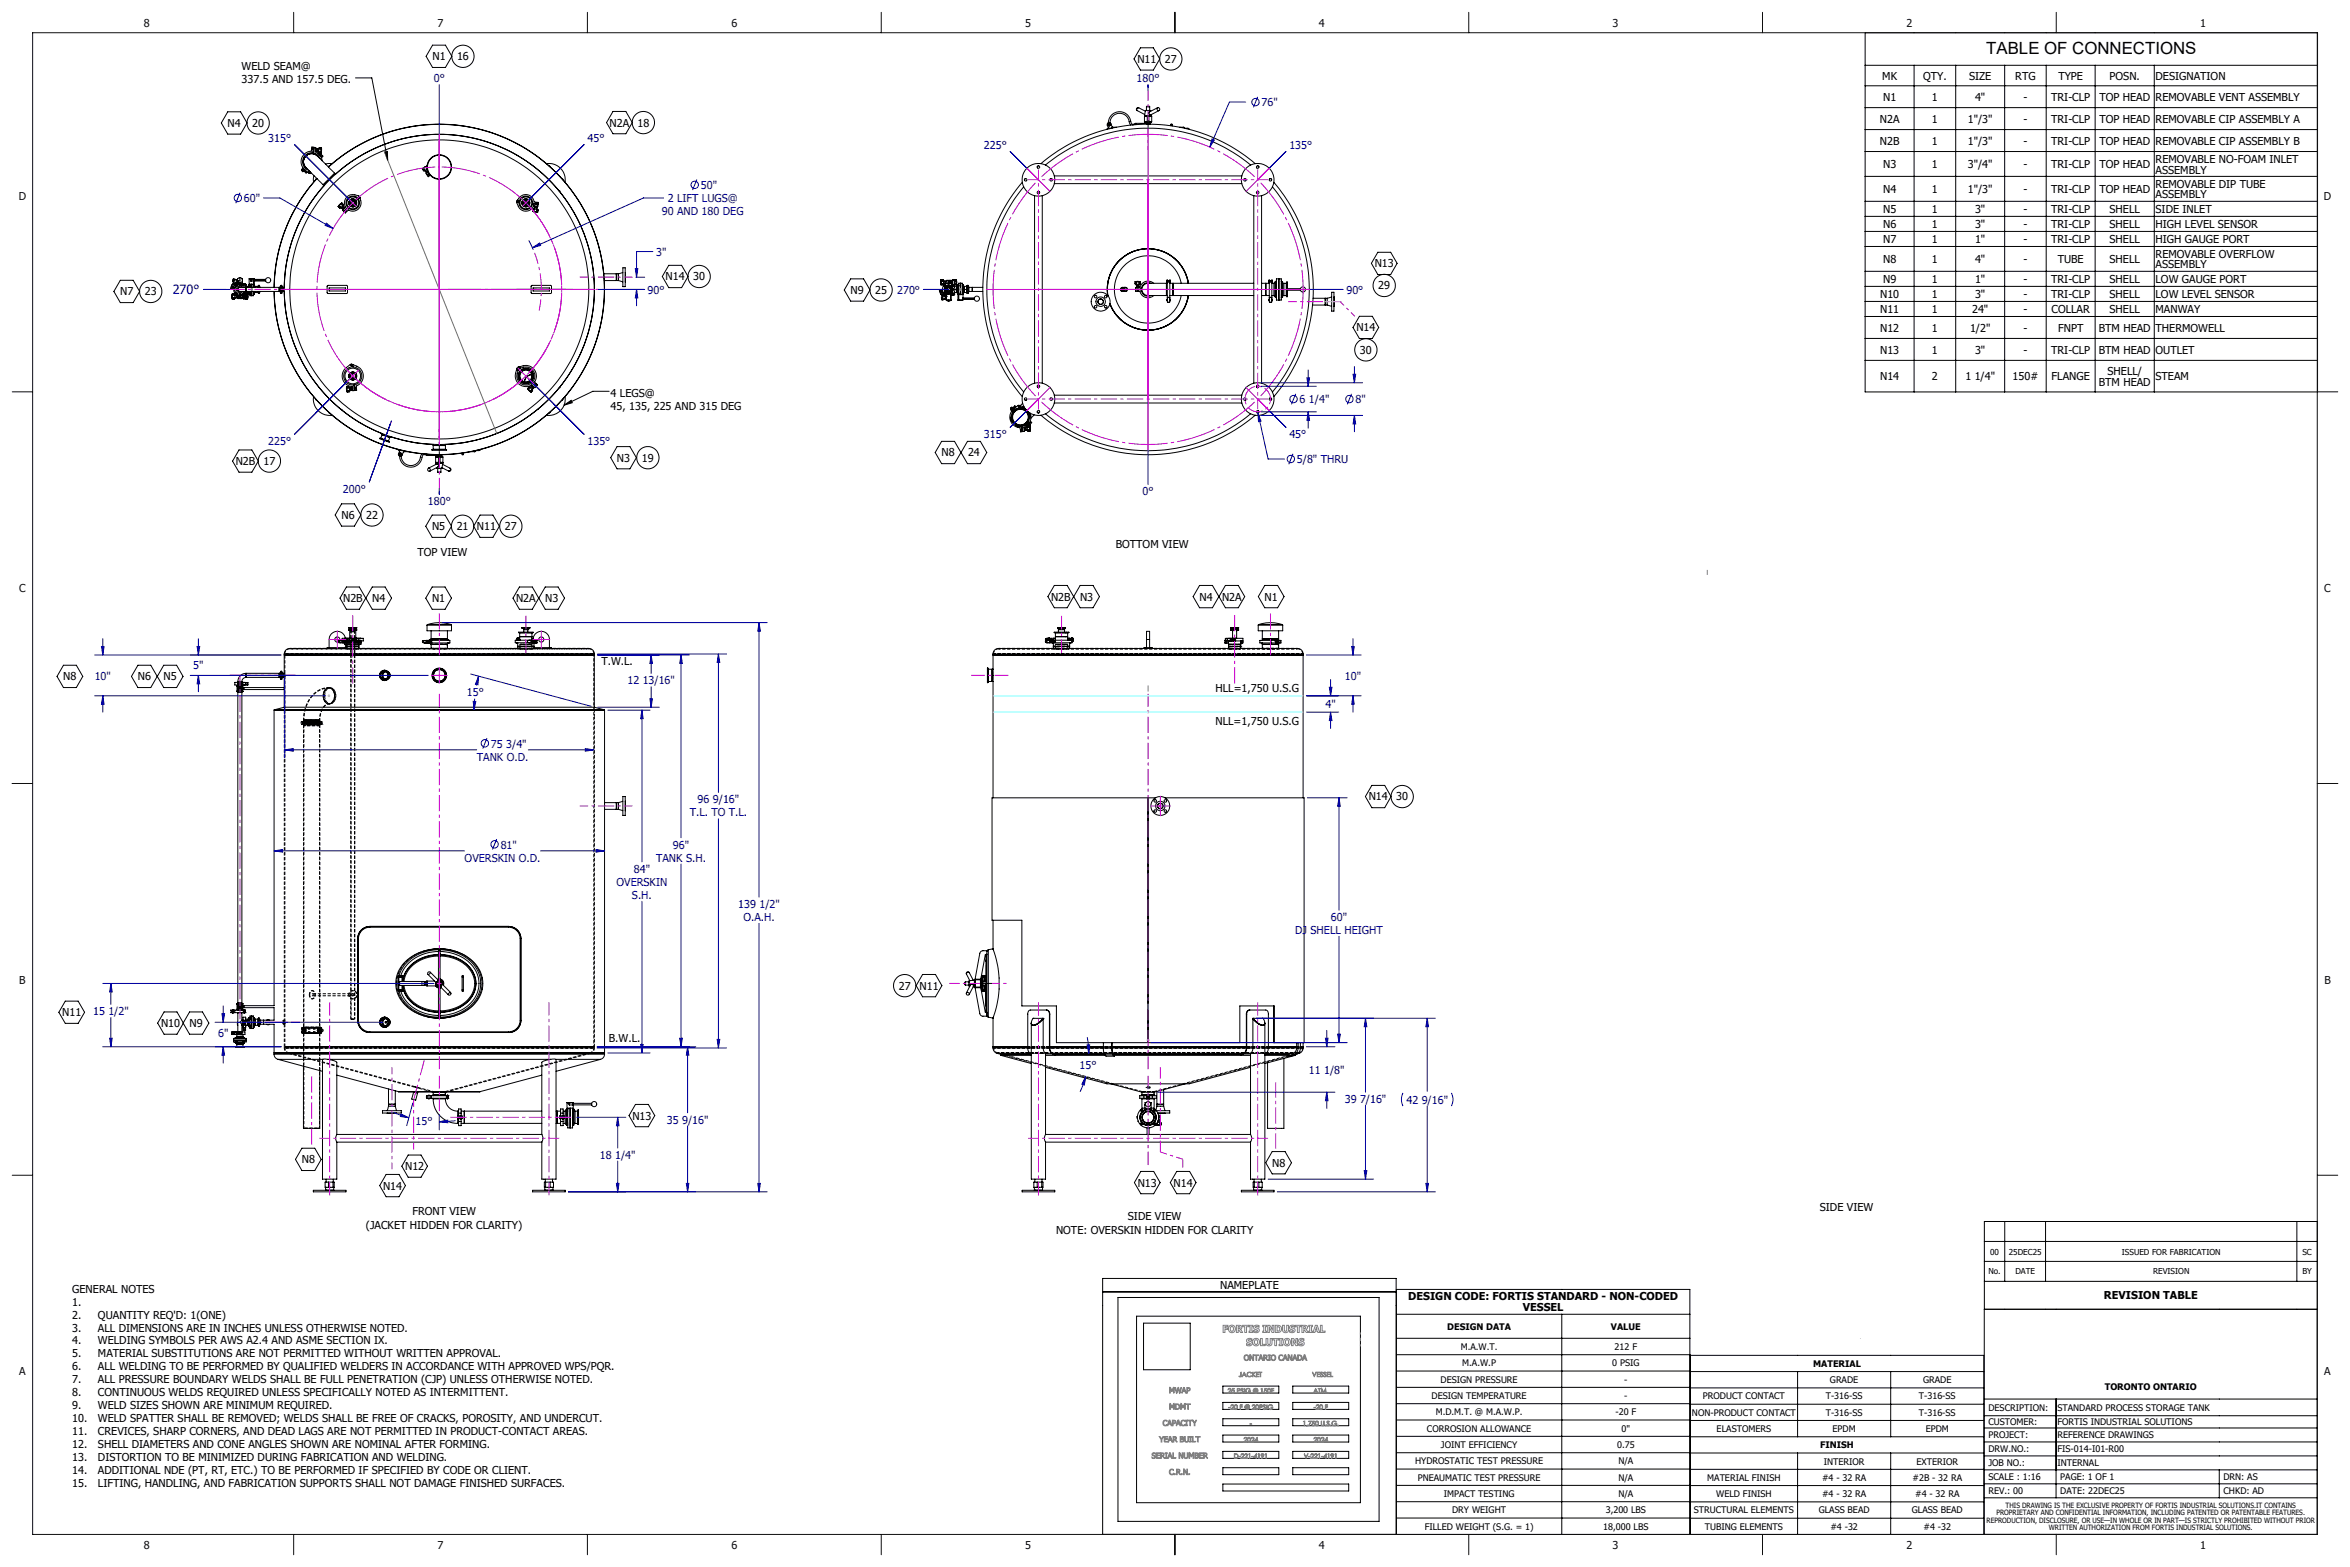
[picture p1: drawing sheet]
<svg xmlns="http://www.w3.org/2000/svg" width="914mm" height="610mm" viewBox="0 0 914 610" stroke-linecap="round" stroke-linejoin="round" font-family="sans-serif">
<defs><g id="words">
<text font-size="6.5" x="772.9" y="21.1">TABLE OF CONNECTIONS</text>
<text font-size="4.9" fill="#0000a0" x="67.2" y="114.5">270°</text>
<g font-size="4.2" fill="#0f0f0f">
<text x="56" y="10.4">8</text>
<text x="170.3" y="10.4">7</text>
<text x="284.6" y="10.4">6</text>
<text x="398.9" y="10.4">5</text>
<text x="513.2" y="10.4">4</text>
<text x="627.5" y="10.4">3</text>
<text x="741.8" y="10.4">2</text>
<text x="856.1" y="10.4">1</text>
<text x="7.3" y="77.9">D</text>
<text x="904.2" y="77.9">D</text>
<text x="7.5" y="230.3">C</text>
<text x="904.4" y="230.3">C</text>
<text x="7.5" y="382.7">B</text>
<text x="904.4" y="382.7">B</text>
<text x="7.5" y="535.1">A</text>
<text x="904.4" y="535.1">A</text>
<text x="56" y="602.5">8</text>
<text x="170.3" y="602.5">7</text>
<text x="284.6" y="602.5">6</text>
<text x="398.9" y="602.5">5</text>
<text x="513.2" y="602.5">4</text>
<text x="627.5" y="602.5">3</text>
<text x="741.8" y="602.5">2</text>
<text x="856.1" y="602.5">1</text>
</g>
<g font-size="4.2">
<text x="168.3" y="23.4">N1</text>
<text x="177.8" y="23.4">16</text>
<text x="94" y="27.1">WELD SEAM@</text>
<text x="442.6" y="24.5">N11</text>
<text x="453.3" y="24.5">27</text>
<text x="94" y="32.3">337.5 AND 157.5 DEG.</text>
<text x="732.4" y="31">MK</text>
<text x="748.3" y="31">QTY.</text>
<text x="766.2" y="31">SIZE</text>
<text x="784.2" y="31">RTG</text>
<text x="800.9" y="31">TYPE</text>
<text x="820.9" y="31">POSN.</text>
<text x="838.8" y="31">DESIGNATION</text>
<text x="732.7" y="39.2">N1</text>
<text x="751.7" y="39.2">1</text>
<text x="768.5" y="39.2">4&quot;</text>
<text x="787.4" y="39.2">-</text>
<text x="798.1" y="39.2">TRI-CLP</text>
<text x="816.9" y="39.2">TOP HEAD</text>
<text x="838.8" y="39.2">REMOVABLE VENT ASSEMBLY</text>
<text x="731.4" y="47.7">N2A</text>
<text x="751.7" y="47.7">1</text>
<text x="765.7" y="47.7">1&quot;/3&quot;</text>
<text x="787.4" y="47.7">-</text>
<text x="798.1" y="47.7">TRI-CLP</text>
<text x="816.9" y="47.7">TOP HEAD</text>
<text x="838.8" y="47.7">REMOVABLE CIP ASSEMBLY A</text>
<text x="88.6" y="49.4">N4</text>
<text x="98.2" y="49.4">20</text>
<text x="237.2" y="49.2">N2A</text>
<text x="248" y="49.2">18</text>
<text x="731.5" y="56.3">N2B</text>
<text x="751.7" y="56.3">1</text>
<text x="765.7" y="56.3">1&quot;/3&quot;</text>
<text x="787.4" y="56.3">-</text>
<text x="798.1" y="56.3">TRI-CLP</text>
<text x="816.9" y="56.3">TOP HEAD</text>
<text x="838.8" y="56.3">REMOVABLE CIP ASSEMBLY B</text>
<text x="732.7" y="65.4">N3</text>
<text x="751.7" y="65.4">1</text>
<text x="765.7" y="65.4">3&quot;/4&quot;</text>
<text x="787.4" y="65.4">-</text>
<text x="798.1" y="65.4">TRI-CLP</text>
<text x="816.9" y="65.4">TOP HEAD</text>
<text x="838.8" y="63.3">REMOVABLE NO-FOAM INLET</text>
<text x="838.8" y="67.5">ASSEMBLY</text>
<text x="732.7" y="75.1">N4</text>
<text x="751.7" y="75.1">1</text>
<text x="765.7" y="75.1">1&quot;/3&quot;</text>
<text x="787.4" y="75.1">-</text>
<text x="798.1" y="75.1">TRI-CLP</text>
<text x="816.9" y="75.1">TOP HEAD</text>
<text x="838.8" y="72.9">REMOVABLE DIP TUBE</text>
<text x="838.8" y="77.2">ASSEMBLY</text>
<text x="732.7" y="82.8">N5</text>
<text x="751.7" y="82.8">1</text>
<text x="768.5" y="82.8">3&quot;</text>
<text x="787.4" y="82.8">-</text>
<text x="798.1" y="82.8">TRI-CLP</text>
<text x="820.9" y="82.8">SHELL</text>
<text x="838.8" y="82.8">SIDE INLET</text>
<text x="732.7" y="88.7">N6</text>
<text x="751.7" y="88.7">1</text>
<text x="768.5" y="88.7">3&quot;</text>
<text x="787.4" y="88.7">-</text>
<text x="798.1" y="88.7">TRI-CLP</text>
<text x="820.9" y="88.7">SHELL</text>
<text x="838.8" y="88.7">HIGH LEVEL SENSOR</text>
<text x="732.7" y="94.5">N7</text>
<text x="751.7" y="94.5">1</text>
<text x="768.5" y="94.5">1&quot;</text>
<text x="787.4" y="94.5">-</text>
<text x="798.1" y="94.5">TRI-CLP</text>
<text x="820.9" y="94.5">SHELL</text>
<text x="838.8" y="94.5">HIGH GAUGE PORT</text>
<text x="838.8" y="100.2">REMOVABLE OVERFLOW</text>
<text x="534.9" y="104">N13</text>
<text x="732.7" y="102.3">N8</text>
<text x="751.7" y="102.3">1</text>
<text x="768.5" y="102.3">4&quot;</text>
<text x="787.4" y="102.3">-</text>
<text x="800.7" y="102.3">TUBE</text>
<text x="820.9" y="102.3">SHELL</text>
<text x="838.8" y="104.4">ASSEMBLY</text>
<text x="259" y="109.1">N14</text>
<text x="269.8" y="109.1">30</text>
<text x="536.3" y="112.6">29</text>
<text x="732.7" y="110.1">N9</text>
<text x="751.7" y="110.1">1</text>
<text x="768.5" y="110.1">1&quot;</text>
<text x="787.4" y="110.1">-</text>
<text x="798.1" y="110.1">TRI-CLP</text>
<text x="820.9" y="110.1">SHELL</text>
<text x="838.8" y="110.1">LOW GAUGE PORT</text>
<text x="46.8" y="114.9">N7</text>
<text x="56.4" y="114.9">23</text>
<text x="331" y="114.3">N9</text>
<text x="340.5" y="114.3">25</text>
<text x="731.6" y="115.9">N10</text>
<text x="751.7" y="115.9">1</text>
<text x="768.5" y="115.9">3&quot;</text>
<text x="787.4" y="115.9">-</text>
<text x="798.1" y="115.9">TRI-CLP</text>
<text x="820.9" y="115.9">SHELL</text>
<text x="838.8" y="115.9">LOW LEVEL SENSOR</text>
<text x="731.6" y="121.8">N11</text>
<text x="751.7" y="121.8">1</text>
<text x="767.3" y="121.8">24&quot;</text>
<text x="787.4" y="121.8">-</text>
<text x="798.3" y="121.8">COLLAR</text>
<text x="820.9" y="121.8">SHELL</text>
<text x="838.8" y="121.8">MANWAY</text>
<text x="527.8" y="128.9">N14</text>
<text x="731.6" y="129">N12</text>
<text x="751.7" y="129">1</text>
<text x="766.5" y="129">1/2&quot;</text>
<text x="787.4" y="129">-</text>
<text x="800.8" y="129">FNPT</text>
<text x="816.7" y="129">BTM HEAD</text>
<text x="838.8" y="129">THERMOWELL</text>
<text x="529.2" y="137.6">30</text>
<text x="731.6" y="137.5">N13</text>
<text x="751.7" y="137.5">1</text>
<text x="768.5" y="137.5">3&quot;</text>
<text x="787.4" y="137.5">-</text>
<text x="798.1" y="137.5">TRI-CLP</text>
<text x="816.7" y="137.5">BTM HEAD</text>
<text x="838.8" y="137.5">OUTLET</text>
<text x="731.6" y="147.9">N14</text>
<text x="751.7" y="147.9">2</text>
<text x="764.7" y="147.9">1 1/4&quot;</text>
<text x="783.1" y="147.9">150#</text>
<text x="798.3" y="147.9">FLANGE</text>
<text x="820" y="145.8">SHELL/</text>
<text x="838.8" y="147.9">STEAM</text>
<text x="237.6" y="154.3">4 LEGS@</text>
<text x="816.7" y="150">BTM HEAD</text>
<text x="237.6" y="159.5">45, 135, 225 AND 315 DEG</text>
<text x="240.1" y="179.6">N3</text>
<text x="249.8" y="179.6">19</text>
<text x="366.4" y="177.5">N8</text>
<text x="376.7" y="177.5">24</text>
<text x="91.7" y="180.9">N2B</text>
<text x="102.5" y="180.9">17</text>
<text x="132.9" y="201.9">N6</text>
<text x="142.4" y="201.9">22</text>
<text x="168.1" y="206.2">N5</text>
<text x="177.7" y="206.2">21</text>
<text x="185.6" y="206.2">N11</text>
<text x="196.5" y="206.2">27</text>
<text x="434.2" y="213.4">BOTTOM VIEW</text>
<text x="162.4" y="216.4">TOP VIEW</text>
<text x="409" y="233.6">N2B</text>
<text x="420.3" y="233.6">N3</text>
<text x="466.7" y="233.6">N4</text>
<text x="475.5" y="233.6">N2A</text>
<text x="492.1" y="233.6">N1</text>
<text x="133.5" y="234.2">N2B</text>
<text x="144.8" y="234.2">N4</text>
<text x="168.1" y="234.2">N1</text>
<text x="200.8" y="234.2">N2A</text>
<text x="212.1" y="234.2">N3</text>
<text x="234" y="258.9">T.W.L.</text>
<text x="24.6" y="264.7">N8</text>
<text x="53.6" y="264.7">N6</text>
<text x="63.7" y="264.7">N5</text>
<text x="473" y="269.3">HLL=1,750 U.S.G</text>
<text x="473" y="282.1">NLL=1,750 U.S.G</text>
<text x="532.6" y="311.4">N14</text>
<text x="543.3" y="311.4">30</text>
<text x="349.7" y="385">27</text>
<text x="357.8" y="385">N11</text>
<text x="24.2" y="395.3">N11</text>
<text x="62.7" y="399.5">N10</text>
<text x="73.7" y="399.5">N9</text>
<text x="236.9" y="405.3">B.W.L.</text>
<text x="246.1" y="435.5">N13</text>
<text x="117.4" y="452.6">N8</text>
<text x="157.6" y="455.2">N12</text>
<text x="495" y="453.9">N8</text>
<text x="442.7" y="461.6">N13</text>
<text x="456.7" y="461.6">N14</text>
<text x="149" y="462.8">N14</text>
<text x="160.4" y="472.8">FRONT VIEW</text>
<text x="708.1" y="471">SIDE VIEW</text>
<text x="142.4" y="478.1">(JACKET HIDDEN FOR CLARITY)</text>
<text x="410.9" y="479.9">NOTE: OVERSKIN HIDDEN FOR CLARITY</text>
<text x="438.9" y="474.7">SIDE VIEW</text>
<text x="28.1" y="502.9">GENERAL NOTES</text>
<text x="474.8" y="501.5">NAMEPLATE</text>
<text x="28.1" y="508">1.</text>
<text x="547.9" y="505.9">DESIGN CODE: FORTIS STANDARD - NON-CODED</text>
<text x="818.7" y="505.5">REVISION TABLE</text>
<text x="28.1" y="513">2.</text>
<text x="38.1" y="513">QUANTITY REQ'D: 1(ONE)</text>
<text x="592.5" y="510.1">VESSEL</text>
<text x="28.1" y="518">3.</text>
<text x="38.1" y="518">ALL DIMENSIONS ARE IN INCHES UNLESS OTHERWISE NOTED.</text>
<text x="28.1" y="523">4.</text>
<text x="38.1" y="523">WELDING SYMBOLS PER AWS A2.4 AND ASME SECTION IX.</text>
<text x="28.1" y="528.1">5.</text>
<text x="28.1" y="533.1">6.</text>
<text x="38.1" y="528.1">MATERIAL SUBSTITUTIONS ARE NOT PERMITTED WITHOUT WRITTEN APPROVAL.</text>
<text x="38.1" y="533.1">ALL WELDING TO BE PERFORMED BY QUALIFIED WELDERS IN ACCORDANCE WITH APPROVED WPS/PQR.</text>
<text x="28.1" y="538.1">7.</text>
<text x="38.1" y="538.1">ALL PRESSURE BOUNDARY WELDS SHALL BE FULL PENETRATION (CJP) UNLESS OTHERWISE NOTED.</text>
<text x="28.1" y="543.1">8.</text>
<text x="38.1" y="543.1">CONTINUOUS WELDS REQUIRED UNLESS SPECIFICALLY NOTED AS INTERMITTENT.</text>
<text x="28.1" y="548.2">9.</text>
<text x="38.1" y="548.2">WELD SIZES SHOWN ARE MINIMUM REQUIRED.</text>
<text x="28.1" y="553.2">10.</text>
<text x="38.1" y="553.2">WELD SPATTER SHALL BE REMOVED; WELDS SHALL BE FREE OF CRACKS, POROSITY, AND UNDERCUT.</text>
<text x="28.1" y="558.2">11.</text>
<text x="28.1" y="563.3">12.</text>
<text x="38.1" y="558.2">CREVICES, SHARP CORNERS, AND DEAD LAGS ARE NOT PERMITTED IN PRODUCT-CONTACT AREAS.</text>
<text x="38.1" y="563.3">SHELL DIAMETERS AND CONE ANGLES SHOWN ARE NOMINAL AFTER FORMING.</text>
<text x="28.1" y="568.3">13.</text>
<text x="38.1" y="568.3">DISTORTION TO BE MINIMIZED DURING FABRICATION AND WELDING.</text>
<text x="28.1" y="573.3">14.</text>
<text x="38.1" y="573.3">ADDITIONAL NDE (PT, RT, ETC.) TO BE PERFORMED IF SPECIFIED BY CODE OR CLIENT.</text>
<text x="28.1" y="578.3">15.</text>
<text x="38.1" y="578.3">LIFTING, HANDLING, AND FABRICATION SUPPORTS SHALL NOT DAMAGE FINISHED SURFACES.</text>
</g>
<g font-size="4.2" fill="#0000a0">
<text x="168.8" y="32">0°</text>
<text x="442.3" y="32.1">180°</text>
<text x="490.9" y="41.4">76&quot;</text>
<text x="104.4" y="55.3">315°</text>
<text x="228.6" y="55.3">45°</text>
<text x="382.8" y="58">225°</text>
<text x="501.7" y="58">135°</text>
<text x="272.7" y="73.5">50&quot;</text>
<text x="94.9" y="78.7">60&quot;</text>
<text x="257.5" y="83.8">90 AND 180 DEG</text>
<text x="259.8" y="78.7">2 LIFT LUGS@</text>
<text x="255.4" y="99.5">3&quot;</text>
<text x="251.9" y="114.2">90°</text>
<text x="349.1" y="114.2">270°</text>
<text x="523.9" y="114.2">90°</text>
<text x="505.7" y="156.9">6 1/4&quot;</text>
<text x="527.4" y="156.9">8&quot;</text>
<text x="104.4" y="173.1">225°</text>
<text x="228.6" y="173.1">135°</text>
<text x="382.8" y="170.4">315°</text>
<text x="501.7" y="170.4">45°</text>
<text x="504.7" y="180.2">5/8&quot; THRU</text>
<text x="133.5" y="191.7">200°</text>
<text x="166.5" y="196.5">180°</text>
<text x="444.6" y="192.6">0°</text>
<text x="75.2" y="260.4">5&quot;</text>
<text x="36.9" y="264.4">10&quot;</text>
<text x="244.1" y="266.3">12 13/16&quot;</text>
<text x="523.3" y="264.4">10&quot;</text>
<text x="181.7" y="270.8">15°</text>
<text x="515.8" y="275.5">4&quot;</text>
<text x="191" y="290.8">75 3/4&quot;</text>
<text x="185.5" y="295.9">TANK O.D.</text>
<text x="268.4" y="317.6">T.L. TO T.L.</text>
<text x="271.5" y="312.5">96 9/16&quot;</text>
<text x="180.8" y="335.2">OVERSKIN O.D.</text>
<text x="194.8" y="330.1">81&quot;</text>
<text x="255.3" y="335.2">TANK S.H.</text>
<text x="261.9" y="330.1">96&quot;</text>
<text x="246.6" y="339.5">84&quot;</text>
<text x="239.9" y="344.6">OVERSKIN</text>
<text x="245.9" y="349.7">S.H.</text>
<text x="287.3" y="353.2">139 1/2&quot;</text>
<text x="289.3" y="358.3">O.A.H.</text>
<text x="517.9" y="358.3">60&quot;</text>
<text x="504" y="363.4">DJ SHELL HEIGHT</text>
<text x="36.2" y="394.9">15 1/2&quot;</text>
<text x="84.9" y="403.4">6&quot;</text>
<text x="420.1" y="416">15°</text>
<text x="509.3" y="417.7">11 1/8&quot;</text>
<text x="523.3" y="429.1">39 7/16&quot;</text>
<text x="547.3" y="429.4">42 9/16&quot;</text>
<text x="161.7" y="437.6">15°</text>
<text x="259.5" y="437.1">35 9/16&quot;</text>
<text x="233.4" y="450.8">18 1/4&quot;</text>
</g>
<g font-size="3.5">
<text x="563.1" y="517.3">DESIGN DATA</text>
<text x="626.8" y="517.3">VALUE</text>
<text x="568.4" y="525.1">M.A.W.T.</text>
<text x="628.3" y="525.1">212 F</text>
<text x="569" y="531.5">M.A.W.P</text>
<text x="627.3" y="531.5">0 PSIG</text>
<text x="705.5" y="531.7">MATERIAL</text>
<text x="560.5" y="537.9">DESIGN PRESSURE</text>
<text x="632" y="537.9">-</text>
<text x="712.1" y="538.1">GRADE</text>
<text x="748.3" y="538.1">GRADE</text>
<text x="557" y="544.2">DESIGN TEMPERATURE</text>
<text x="632" y="544.2">-</text>
<text x="662.6" y="544.4">PRODUCT CONTACT</text>
<text x="710.4" y="544.4">T-316-SS</text>
<text x="746.6" y="544.4">T-316-SS</text>
<text x="819" y="540.6">TORONTO ONTARIO</text>
<text x="558.6" y="550.6">M.D.M.T. @ M.A.W.P.</text>
<text x="628.6" y="550.6">-20 F</text>
<text x="658.4" y="550.8">NON-PRODUCT CONTACT</text>
<text x="710.4" y="550.8">T-316-SS</text>
<text x="746.6" y="550.8">T-316-SS</text>
<text x="773.7" y="548.8">DESCRIPTION:</text>
<text x="800.6" y="548.8">STANDARD PROCESS STORAGE TANK</text>
<text x="555.3" y="556.9">CORROSION ALLOWANCE</text>
<text x="631" y="556.9">0&quot;</text>
<text x="668" y="557.1">ELASTOMERS</text>
<text x="713.1" y="557.1">EPDM</text>
<text x="749.3" y="557.1">EPDM</text>
<text x="773.7" y="554.5">CUSTOMER:</text>
<text x="800.6" y="554.5">FORTIS INDUSTRIAL SOLUTIONS</text>
<text x="560.7" y="563.3">JOINT EFFICIENCY</text>
<text x="629.2" y="563.3">0.75</text>
<text x="708.3" y="563.4">FINISH</text>
<text x="773.7" y="559.6">PROJECT:</text>
<text x="800.6" y="559.6">REFERENCE DRAWINGS</text>
<text x="550.6" y="569.6">HYDROSTATIC TEST PRESSURE</text>
<text x="629.7" y="569.6">N/A</text>
<text x="709.6" y="569.8">INTERIOR</text>
<text x="745.7" y="569.8">EXTERIOR</text>
<text x="773.7" y="565">DRW.NO.:</text>
<text x="800.6" y="565">FIS-014-I01-R00</text>
<text x="551.6" y="576">PNEAUMATIC TEST PRESSURE</text>
<text x="629.7" y="576">N/A</text>
<text x="773.7" y="570.4">JOB NO.:</text>
<text x="773.7" y="575.9">SCALE : 1:16</text>
<text x="800.6" y="570.4">INTERNAL</text>
<text x="801.7" y="575.9">PAGE: 1 OF 1</text>
<text x="865.2" y="575.9">DRN: AS</text>
<text x="664.3" y="576.1">MATERIAL FINISH</text>
<text x="709" y="576.1">#4 - 32 RA</text>
<text x="744.2" y="576.1">#2B - 32 RA</text>
<text x="773.7" y="581.3">REV.: 00</text>
<text x="801.7" y="581.3">DATE: 22DEC25</text>
<text x="865.2" y="581.3">CHKD: AD</text>
<text x="561.8" y="582.4">IMPACT TESTING</text>
<text x="629.7" y="582.4">N/A</text>
<text x="667.8" y="582.4">WELD FINISH</text>
<text x="709" y="582.4">#4 - 32 RA</text>
<text x="745.2" y="582.4">#4 - 32 RA</text>
<text x="565.1" y="588.7">DRY WEIGHT</text>
<text x="624.8" y="588.7">3,200 LBS</text>
<text x="659.1" y="588.8">STRUCTURAL ELEMENTS</text>
<text x="707.7" y="588.8">GLASS BEAD</text>
<text x="743.9" y="588.8">GLASS BEAD</text>
<text x="554.4" y="595.1">FILLED WEIGHT (S.G. = 1)</text>
<text x="623.8" y="595.1">18,000 LBS</text>
<text x="663.4" y="595.1">TUBING ELEMENTS</text>
<text x="712.2" y="595.1">#4 -32</text>
<text x="748.4" y="595.1">#4 -32</text>
</g>
<g font-size="3.2">
<text x="774.4" y="488">00</text>
<text x="781.6" y="488">25DEC25</text>
<text x="825.7" y="488">ISSUED FOR FABRICATION</text>
<text x="895.9" y="488">SC</text>
<text x="773.7" y="495.8">No.</text>
<text x="784.2" y="495.8">DATE</text>
<text x="837.8" y="495.8">REVISION</text>
<text x="895.9" y="495.8">BY</text>
</g>
<g font-size="2.8">
<text x="780.4" y="586.7">THIS DRAWING IS THE EXCLUSIVE PROPERTY OF FORTIS INDUSTRIAL SOLUTIONS.IT CONTAINS</text>
<text x="773" y="592.3">REPRODUCTION, DISCLOSURE, OR USE—IN WHOLE OR IN PART—IS STRICTLY PROHIBITED WITHOUT PRIOR</text>
<text x="776.9" y="589.5">PROPRIETARY AND CONFIDENTIAL INFORMATION, INCLUDING PATENTED OR PATENTABLE FEATURES.</text>
<text x="797.3" y="595.1">WRITTEN AUTHORIZATION FROM FORTIS INDUSTRIAL SOLUTIONS.</text>
</g>
</g></defs>
<g fill="none" stroke="#000" stroke-width=".39">
<path d="M168.3 17.6h5l2.5 4.3-2.5 4.3h-5l-2.5-4.3zM443.8 18.6h5l2.5 4.3-2.5 4.4h-5l-2.5-4.4zM725.7 12.7h176.1v139.8h-176.1zM138.3 30.3h6.4l6.1 32M725.7 25.4h176.1M725.7 33.4h176.1M744.8 25.4v127.1M761 25.4v127.1M780 25.4v127.1M796.2 25.4v127.1M815.2 25.4v127.1M838.2 25.4v127.1"/>
<path d="M88.6 43.5h5l2.5 4.3-2.5 4.4h-5l-2.5-4.4zM121.7 59.2l.3 .1M121.8 58.2l.3 .1M121.9 57.9h.3M122.7 58.7h.4M122.8 57.7l.5 .1M123.1 58.7l.9 .7M123.2 58.2l.8 1.1M123.2 58.2l-.1 .5M123.3 57.8l-.1 .4M123.9 59.4l-.2 .2M123.9 59.4l.2 .2"/>
<path d="M124 59.3l-.1 .1M124 59.3v.1M124 59.4l.8 .1M124 59.3l.8 .2M124.1 59.9l.2 .2 .8-.6-.7 .8M124.3 57.5l-1.1 .7M124.3 57.5l.8 .1M124.3 57.4l-1 .4M124.3 57.4v.1M124.3 57.4l.8 .1M124.3 59.4l-.4 .4M124.4 59.5l.3 .3"/>
<path d="M124.5 59.4l-.4 .5M124.8 59.5h.1M124.8 59.8l.3 .2-.3 .3M125.1 57.5l-.3 2M125.1 57.6l-.3 1.9M125.1 57.5v.1M149.7 59.2l1-.3 .1 3.4zM238.5 43.4h5l2.5 4.3-2.5 4.3h-5l-2.5-4.3zM431.3 47.7a4.5 4.5 0 0 1 4.5-4.2 4.5 4.5 0 0 1 4.4 4.4l.5 .6M431.4 49.9l-.8 .5M431.4 49.9h1.1M431.4 48.2h.3v.5l-.4-.2z"/>
<path d="M431.9 47.7a3.8 3.8 0 0 1 4-3.6 3.8 3.8 0 0 1 3.7 3.9l.4 .6M432.8 49.5l-.5-1.3a.79 .79 0 0 0-1-.5 .79 .79 0 0 0-.5 1.1l.6 1.1M432.8 49.5v.3M432.9 49.5h-.1M432.9 49.5h1.5M432.9 49.5h.1M440.7 48.5v.1M441.6 48.3l-.9 .2M441.9 48v.5zM441.9 48.2h-.3v.3M441.9 48h4l.4 .3M442.5 43l2.9 1.6"/>
<path d="M443.1 41.9a.62 .62 0 0 0-.8 .3 .62 .62 0 0 0 .2 .8M443.1 41.9a.65 .65 0 0 0-.7 .4 .65 .65 0 0 0 .1 .7M443.1 41.9l2.6 1.4M445.3 47.4h1.1M445.3 45.3h1.1M445.3 45.3v2.1M445.3 45l.1 .1M445.3 45.1h2.8M445.3 45.2h1.4M445.3 45h2.8M445.3 45.1v.1M445.3 45.2l.1 .1"/>
<path d="M445.4 45.1h2.7M445.4 45.3h1.2zM445.4 45.1h-.1M445.4 45.3h-.1M445.8 43h.1M445.7 43h2M445.7 43l-.4 2M445.8 43h1.9M446.1 41.6l.1-.3 1.2 .3M446.1 41.6h1.3M446.1 41.6v1.4M446.1 47.4v.7"/>
<path d="M446.4 47.1v1.2M446.4 47.1h.6M446.4 45.3v1.8M446.7 45.3h.3M446.7 45.3h-.3M446.7 45.2h1.4M446.9 45.3h1.2zM447 47.1l.1 1.2 .4-.3M447 47.4h1.1M447 45.3h1.1M447 45.3v1.8M447.3 44.6h.6"/>
<path d="M447.3 44.6l.5 .1M447.4 41.6v1.4M447.4 47.4v.7M447.5 48h.1M447.5 48v.3M447.5 43.4h-.1a.68 .68 0 0 0-.1 1.2M447.7 43h.1M447.7 43l.1 .3M448 44.6l.1 .4M448 45.1h.1M448.1 45.1h.1M448.1 45.3h.1"/>
<path d="M448.1 45.1v.1M448.1 45.2v.1M448.1 47.4h-1.1M448.1 45.3v2.1M450.4 41.9a.63 .63 0 0 1 .8 .3 .63 .63 0 0 1-.3 .8M450.4 41.9a.67 .67 0 0 0-.1 .8 .67 .67 0 0 0 .6 .3M450.4 41.9l-3 1.6a.65 .65 0 0 0-.1 1.1M450.9 43l-3.1 1.7M455.6 48.8a.36 .36 0 0 1 .1-.5 .36 .36 0 0 1 .5 0 .36 .36 0 0 1-.1 .5M455.6 48.8h.5M455.6 48.8v.1M456.1 48.8v.2"/>
<path d="M459 49.5h1.7l.2 .4h1.5l.4 .4M725.7 41.9h176.1M725.7 50.4h176.1M725.7 58.9h176.1M117.7 65.6l-.3 .3 .3 .2M117.7 65.6l.2 .2M117.9 66.1l.2 .2M117.9 65.3l-.2 .3M118.1 65.6l-.7 .8 .9-.7M118.2 65.8l.2 .2M118.4 66.3l.2 .2M118.5 65.9l-.7 .9 .8-.8"/>
<path d="M118.6 66.5l-.3 .2-.2-.2M118.7 66.3l.7 .7-.3 .3-.7-.6M118.9 66.3l-.3 .2M119 65.2l6.8 6.7M119.9 67.1l.7 .4M120.1 66.3a3.5 3.5 0 0 1-2.3-4.1 3.5 3.5 0 0 1 3.8-2.8l.4-2.1-.6-.1-.3 1.6a4.1 4.1 0 0 0-3.7 2.8 4.1 4.1 0 0 0 1.3 4.5l1.2 1M120.2 66.5h.2M120.2 66.3l-.3 .8M120.4 66.6l-.2 .5 .4 .4M121.2 67.4l-.6 .1M122.1 68.3l-.1 2.6M122.8 70l.5-.6a64.4 64.4 0 0 0-16.7 42.4"/>
<path d="M123.3 69.5a63.9 63.9 0 0 0-16.6 42.3M123.5 60.7l6.7 6.7M123.5 60.7a3.2 3.2 0 0 0-4.5 0 3.2 3.2 0 0 0 0 4.5M124 61.1a3.2 3.2 0 0 0-5-.5 3.2 3.2 0 0 0 .5 5M124.2 74.4h.1M124.6 61.7l-1.1-1.5-1.5-.7 .3-2.2 .6 .1-.3 1.7a4.2 4.2 0 0 1 2.7 3.4M124.6 60l.2 .3M124.8 60.3l-.2 .2M125 60.1l.7 .7-.4 .3-.6-.7M125.8 71.9l.3 .3M126.1 72.2a60.2 60.2 0 0 0-15.5 39.6h-.6M127.8 64.9a64.3 64.3 0 0 1 103.1 24.6 64.3 64.3 0 0 1-60 87.4"/>
<path d="M127.8 65a64.2 64.2 0 0 1 103 24.5 64.2 64.2 0 0 1-59.9 87.3M128.3 64.5l-.5 .4M129.2 63.7l-2.6 .1M130.2 67.4l-4.4 4.5M130.2 67.4l.4 .4M130.6 67.7a60.4 60.4 0 0 1 96.2 22.2 60.4 60.4 0 0 1-53.5 83v1.9M133 79l-1.4 1.3M133 79l.5 .6M133 79l-1.4 1.4M133 79h.1M133 79l.6 .5M133.5 79.6l.1 1.3"/>
<path d="M133.6 79.5l.3 1.1M133.6 79.5l-.1 .1M134.8 76.8l1.1-.8 1.4-.3 2.2 .5a.46 .46 0 0 1 .4 .5 .46 .46 0 0 1-.6 .3l-.7-.4a2.65 2.65 0 0 0-3.4 .7 2.65 2.65 0 0 0 .1 3.4l-1.6 1.5-.4-.4 1.2-1.2-.5-1.8zM139.4 77.1l.2 .2M139.5 76.7h.1M139.8 76.4l.3 .6M164.4 65.7v.1M164.4 65.7l.4 .7M164.8 66.4l1 .6M164.8 66.4l1.4 .3M165.8 67l.2 .3M166 64.7l-1.6 1"/>
<path d="M166 64.7l.2 .2M166 64.7l-1.6 1.1M166 64.7h.1M166.2 66.7l-.4 .3M166.3 65.8l-.1 .9M166.4 66.5l-.2 .2M166.6 67.7l.2 .2M166.6 67l-.8 .5 .3 .5 .8-.5M167 67.7l-.7 .6 .3 .5 .8-.6M201.2 78.2l.6 .1 .2 1a2.65 2.65 0 0 0 2.6 2.3 2.65 2.65 0 0 0 2.6-2.2l2.2 .3-.1 .6-1.7-.3a3.2 3.2 0 0 1-2.9 2.2 3.2 3.2 0 0 1-3.1-2l-.6-1.5zM201.3 77.9l-.3 .6M201.9 78.1l-.1 .3"/>
<path d="M202.2 76.8a3.3 3.3 0 0 1 3.4-1 3.3 3.3 0 0 1 2.2 2.8l1.7 .1-.1 .6-2.1-.2a2.64 2.64 0 0 0-2.2-2.8 2.64 2.64 0 0 0-3 1.8l-.8-.2zM203.9 79l1.3 .1M204 78.7l1.3 .2M207.4 79.1v.3M208.4 79.2v.4M208.8 79.3v.3M212.6 63.7a6.3 6.3 0 0 1 7.3 7.2M213.6 64.5l.5 .4M217.6 74.4h.1M218.6 69.5l.4 .5M397.8 70.9a64.2 64.2 0 0 0 0 83.4M398.3 72.7a62.8 62.8 0 0 0 0 79.8"/>
<path d="M399.1 69.5l-.5 .5M402.6 76.1v73M404.1 64.5l-.5 .4M405 63.7a64.2 64.2 0 0 1 83.4 0M405.6 76.1v73M406.8 64.2a62.8 62.8 0 0 1 79.9 0M410.2 71.4h73M410.2 68.4h73M487.9 76.1v73M489.4 64.5l.5 .4M490.9 76.1v73M494.4 69.5l.4 .5"/>
<path d="M495.1 72.7a62.7 62.7 0 0 1 0 79.8M495.7 70.9a64.3 64.3 0 0 1 0 83.4M725.7 68.6h176.1M725.7 78.3h176.1M131.6 80.4l.6 .5M131.6 80.3v.1M132.2 80.9l1 .3M132.2 80.9h1.4M132.2 80.9h.1M133.2 81.2l.3 .4M133.6 80.9l-.4 .3M133.9 80.6l-.3 .3"/>
<path d="M133.9 80.6l.3 .3M133.9 82.4l1.6-1.5a2.64 2.64 0 0 0 3.5 0 2.64 2.64 0 0 0 .5-3.5l.6-.4 .3 1.1a3.2 3.2 0 0 1-1.2 3.4 3.2 3.2 0 0 1-3.6 .2l-1.2 1.2zM134.2 81.8l.2 .2M134.4 81.5l.3 .2M135.1 80.8l.3 .2M207.3 82.2l1.9 .3M207.3 82.2h.1M207.4 81.5h.1M207.4 81.5l-.1 .7M208 80.5l-.6 1M208 80.5l.5 .1M208 80.1v.4"/>
<path d="M208.5 80.6l-1.1 .9M208.5 80.6l.8 1.1M208.5 80.6h.5M209 80.6l.3 1.1M209 80.2v.4M209.2 82.5h.1M209.3 81.7h.1M209.3 81.7l-.1 .8M536.1 98.1h5l2.5 4.3-2.5 4.4h-5l-2.5-4.4zM725.7 84.2h176.1M725.7 90h176.1M725.7 95.9h176.1"/>
<path d="M46.8 109h5l2.5 4.4-2.5 4.3h-5l-2.5-4.3zM90.4 114.4v1.9M90.4 114.4h.1M90.4 114.4h.8M90.4 116.3h.8M90.4 116.3h.1M90.5 109.3l.2 1.1M90.5 109.3h.1M90.6 109.3l.5 1.3M90.6 111.5l-.1 .3M90.7 110.4l.4 .2M90.7 110.4l-.2 .4"/>
<path d="M90.8 108.5l1.8 .7M90.8 108.5l-.3 .8M90.8 108.5v.1M90.8 108.6l1.8 .6M90.8 108.6l-.2 .7M90.9 112.6l.4 1.3 1.2 1M91 111.6l-.1 .3M91.1 111.7l-.1 .3M91.1 110.6l.5 .1M91.2 114.4l.9 .5M91.2 114.4l.9 1M91.2 114.4h.1"/>
<path d="M91.2 116.3h.1M91.4 112.1l-1.5-.5-.2 .5 1.7 .6M91.5 114.1h.1M91.5 114.1l.3 .2 .3-.1-.3 .2zM91.7 110.9h.1M91.7 110.9l.2 .3zM91.7 110.8h.1M91.8 113.8l-.3 .3M91.8 113.8l-.2 .3M91.9 113.9l-.2 .3 .3-.1M91.9 110.7l-.2 .1M91.9 111.3l-1.7-.6-.2 .6 1.5 .5"/>
<path d="M92 111.1h.1M92.1 115.9l-.9 .4M92.1 115.4l-.9 .9M92.1 114.9v.5M92.1 115.4v.5M92.1 115.9h.5M92.1 114.9h.5M92.2 111l-.3-.2 .1 .3M92.3 110.9l-.3-.2-.2 .2M92.4 110.9l-.4-.3-.3 .3M92.4 109.9l-1.3 .7M92.4 109.9v.1"/>
<path d="M92.4 110v.6M92.4 110l-.8 .7M92.5 108.4l-.1 .2M92.5 108.4h.1M92.5 109.6l.8 .4M92.6 110.6h-.6l-.6 .5 .2-.4M92.6 109.2l-.2 .8M92.6 109.7v1M92.7 110.7h.1M92.9 115.4h.1M93 110.3h-.3v.4M93.2 115h.3"/>
<path d="M93.2 114.2h.3M93.2 114.8h.3M93.2 114.3h.3M93.2 115.2h.3M93.2 115.6h.3M93.3 110.5l-.3-.3v.3M93.3 108a.99 .99 0 0 1 1 1 .99 .99 0 0 1-1 1M93.3 108l-.7 .4-.2 .6M93.3 111.8h2.4M93.3 113.4h2.4M93.3 110.5l.4 .2-.2 .4a1.48 1.48 0 0 0-1.4 2.2l1.1 .7v2.2h-.6v-1.8a1.95 1.95 0 0 1-1.2-1.7 1.95 1.95 0 0 1 1-1.8M93.3 110.5l-.9 .4"/>
<path d="M93.3 110.5l.6 .2M93.3 111.8a.79 .79 0 0 0-.8 .8 .79 .79 0 0 0 .8 .8M93.3 111.8a.79 .79 0 0 0-.7 .8 .79 .79 0 0 0 .7 .8M93.3 108v2M93.4 110.5l.3-.3v.3M93.6 111.1h.2M93.7 111.8a.86 .86 0 0 0-1.2 .8 .86 .86 0 0 0 1.2 .8M93.7 110.3h.3v.4M93.9 110.7l-.1 .5 .7 .6M93.9 110.7l.4 .2M94 110.7h.1M94 110.5l1.6 .1"/>
<path d="M94.1 115.9h.4M94.1 114.9h.4M94.3 108.5h.1M94.3 110.9l.8 .9M94.3 108.5v2M94.4 114.3h.5v.5h-.8M94.5 110.9h.1M94.5 114.8l-.3 .1M94.5 113.4l-1 .6v2.2h.6v-1.8l1-1M94.5 111l.1 .1M94.5 115.9l1 .4M94.5 115.4l1 .9"/>
<path d="M94.5 114.2h.1M94.5 115.4v.5M94.5 114.9v.5M94.6 114.1l-.1 .1M94.6 110.5h.1M94.6 114.8v.1M94.6 115.9l.2 .3M94.7 116.2h.7M94.8 115.9v.3M94.9 110.5v.2M94.9 110.7v.2M94.9 113.7l.1 .1"/>
<path d="M95 113.8l-.3 .3M95.1 110.5v.1M95.1 113.5l.2-.1-.3 .4M95.1 110.6h.5M95.1 110.6l-.2 .1M95.4 115.5v-.3v.4M95.5 114.4l-1 .5M95.5 114.4l-1 1M95.5 116.3h.1M95.5 114.4h.1M95.5 116.3h.8M95.6 113.4v1"/>
<path d="M95.6 110.9v.9M95.6 110.9h.1M95.6 110.9h-1.2M95.6 113.8h1.2M95.6 111.4h1.2M95.6 110.7h.1M95.6 115.2h.1M95.6 115.5h.1M95.6 110.6v.3M95.6 114.9v.9M95.6 115.2v.3M95.6 110.7v.2"/>
<path d="M95.7 111.8v1.6M95.7 113.4h13.2M95.7 111.8h13.2M96.3 114.4v1.9M96.3 114.4h.1M96.3 116.3h.1M96.3 114.4h-1.4M96.5 113.4v.4M96.5 111.4v.4M96.8 113.9v.2M96.8 114.1v.2M96.8 110.9v.2"/>
<path d="M96.8 110.9h.2M96.8 111.1h.1M96.8 114.1h.2M96.8 113.8l.1 .1M96.8 110.7v.2M96.8 111.4v.4M96.8 113.4v.4M96.8 114.3h.4M96.8 113.9h.1M96.8 113.9h.4M96.8 111.1h.4M96.8 110.7h.1"/>
<path d="M96.9 113.8v.3M96.9 114.1v.3M96.9 110.7v.2M96.9 110.9l.1 .4M96.9 108.5h.6M96.9 114.4h.1M96.9 108.5v2.2M97 111.3l-.2 .1M97 113.7v.2M97 113.9v.5M97 110.6v.2M97 110.8v.5"/>
<path d="M97 111.3v.5M97 113.4v.4M97 114.4h.2M97 111.3h.2M97 110.6h2M97 108.4l-.1 .1M97 113.7h.2M97 110.8h.2M97 113.7l-.1 .1M97 110.6l-.1 .1M97.1 113.4v.3zM97.1 111.3v.5"/>
<path d="M97.2 113.9v.4M97.2 114.3v.1M97.2 113.7v.2M97.2 110.8v.3M97.2 111.1v.2M97.2 113.7l.1 .1M97.2 113.9h.1M97.2 110.8h.1M97.3 110.6v1.2M97.3 113.4v1.6h1.3v-1.6M97.3 110.7l-.1 .1M97.3 114.4h-.1"/>
<path d="M97.3 111.2l-.1 .1M97.5 109.2l1.1 .1M97.5 108.5v.7M97.5 109.2h.1M97.6 108.4h.1M97.6 108.4l-.1 .1M97.6 108.4h.4M97.6 109.2l.2 .1M97.6 108.4v.8M98 110.6v1.2M98 113.4v1.6M98 108.5h.7"/>
<path d="M98 108.4v.9M98.6 109.3v2.5M98.6 109.3h.4M98.6 110.9h.4M98.6 113.8h.4M98.6 114.4h.4M98.6 111.3h.4M98.6 114.1h.4M98.7 109v.3M98.7 109h4.7M98.7 108.4v.1M98.7 108.4l.2 .3"/>
<path d="M98.7 109.3h.1M98.7 108.7v.3M98.7 108.5v.2M98.7 108.7h4.7M98.7 109.3h4.7M98.8 111.3v.5M98.8 113.4v.4M98.9 109.3h.1M98.9 113.4v.4M99 109.3v1.3M99 114.4h.1M99 113.8h.1"/>
<path d="M99 110.6v.3M99 114.1h.1M99 110.9h.1M99 113.8v.3M99 110.9v.4M99 114.1v.3M99.1 113.8h-.1M99.1 111.4l-.2-.1v.5M99.1 113.4v.4M99.1 111.4v.4M99.1 113.8h1.3M99.1 111.4h1.3"/>
<path d="M99.4 111.4v.4zM99.4 113.4v.4zM100.4 113.8l.1 .1M100.4 113.4v.4M100.4 111.4v.4M100.5 111.3l-.1 .1M100.5 111.3v.5M100.5 113.4v.5M100.5 113.9l.1 .3M100.6 114.2h.1M100.6 111.1l-.1 .2M100.6 111v.1"/>
<path d="M100.6 111v.8v-.7M100.6 113.4v.8M100.6 114.2h.3M100.6 111h.3M100.8 111v.8zM100.8 113.4v.8zM100.9 113.4v.8M100.9 111v.8M100.9 111l.3 .8M101.2 113.4l-.3 .8M103.4 108.7a1.01 1.01 0 0 1 1.5-.5 1.01 1.01 0 0 1 0 1.6 1.01 1.01 0 0 1-1.5-.5M103.4 109v.3"/>
<path d="M103.4 108.7v.3M106.6 113.4a64.3 64.3 0 0 0 64.3 63.5M106.7 113.4a64.2 64.2 0 0 0 64.2 63.4M108.6 111.8v1.6zM108.9 113.4h.1M108.9 111.8v1.6M109 111.7h.1M109 111.7v1.8M109 113.5l.3 .7M109.3 111v3.2M109.3 114.2h.3M109.3 111h.3"/>
<path d="M109.3 111l-.3 .7M109.4 111v3.2zM109.6 111v3.2M109.6 111l.3 .7M109.9 111.7l.1 .1M109.9 111.7v1.8M109.9 113.5l-.3 .7M110 113.4l-.1 .1M110 113.4h.6a60.3 60.3 0 0 0 38.2 55.4l-.1 .3M110 111.8v1.6M110.2 111.8v1.6zM127.4 111.1l7.5-.1 .3 .3v2.6l-.3 .3h-7.3l-.3-.3z"/>
<path d="M128.1 112h6.3v1.2h-6.3zM206.8 111.1l7.5-.1 .3 .3v2.6l-.3 .3h-7.3l-.3-.3zM207.4 112h6.4v1.2h-6.4zM234.9 106.5h4.9v2.6h-4.7M239.8 108.9l.2 .2M240 106.5v2.6M240 106.5l-.2 .3M240 106.5h.7M240 109.1h.7M240.7 109.1l1.7 .6M240.7 106.5v2.6M242.4 106l-1.7 .5"/>
<path d="M242.4 104.2h.9v7.3h-.9zM243.3 106v3.7M260.2 103.2h5l2.5 4.4-2.5 4.3h-5l-2.5-4.3zM331 108.5h5l2.5 4.3-2.5 4.4h-5l-2.5-4.4zM366.1 108.8v2M366.1 108.9v1.9M366.1 108.8v.1M366.1 110.8h.9M366.1 108.8h.9M366.1 110.8h.1M366.3 115.9l.3 .7M366.3 113.4l.1 .3"/>
<path d="M366.3 114.4l.2 .4M366.5 114.8l-.2 1.1M366.5 116.6h.1M366.6 113.3l.1 .3M366.7 112.6l-1.2 .4 .2 .6 1.1-.4M366.9 114.7l-.6 1.2M366.9 114.7l1.2 .6M366.9 114.7l-.4 .1M366.9 113.6l-1.1 .3 .2 .6 1.2-.4M367 108.8l.9 .6M367 108.9l.9 .9M367 108.8v.1"/>
<path d="M367 110.8h.1M367.2 114.1l.1 .4M367.3 110.9a2.43 2.43 0 0 0 .2 3.5M367.3 114.5l.8 .7M367.3 111.1h.1M367.3 110.9l.5-.1 .1 .5-.3 .2zM367.3 111.1l.3-.3 .3 .3M367.3 111.1l.3 .3 .3-.3M367.3 114.5l-.4 .2M367.4 110.9a2.42 2.42 0 0 1 3.5 0M367.4 112.6h.2M367.5 112.6a1.68 1.68 0 0 1 1.6-1.7 1.68 1.68 0 0 1 1.7 1.7"/>
<path d="M367.5 112.6a1.68 1.68 0 0 0 1.6 1.7 1.68 1.68 0 0 0 1.7-1.7M367.5 111.1h.3M367.5 111.1h.1M367.5 114.4l.3-.5 .3 .2-.3 .5M367.5 114.4l.3 .2M367.5 114.3h.1M367.5 114.3l.2-.3 .4 .3M367.5 114.3l.3 .2 .3-.2M367.6 112.6a1.57 1.57 0 0 1 1.5-1.6 1.57 1.57 0 0 1 1.6 1.6M367.6 112.6a1.57 1.57 0 0 0 1.5 1.6 1.57 1.57 0 0 0 1.6-1.6M367.6 114.3h.1M367.6 114.5l.2 .1"/>
<path d="M367.7 114.3h.2M367.8 114.6l2.1-.2v2.3M367.8 111.1h.1M367.9 110.3l-.9 .5M367.9 109.8l-.9 1M367.9 109.4v.4M367.9 109.8v.5M367.9 109.4h.5M367.9 110.3h.4M367.9 114.3h.2M368.1 116.2l-1.6 .4M368.1 114.6l.1 1.3"/>
<path d="M368.1 115.3h.1M368.1 116.2l-1.5 .4M368.2 115.9v.8M368.2 115.9v.7M368.2 116.7h1.7M368.2 116.7v.1M368.2 116.8h1.9M368.3 116.8l.8 .4M369 109.6h.3M369 110.2v-1.2h-.6v1.3M369 110h.3M369.1 116.8v.4"/>
<path d="M369.3 110.2v-1.2h.6v1.3M369.9 116.7h.2M369.9 109.4h.5M370 116.8l-.9 .4M370 110.3h.4M370.1 114.3h.2M370.1 116.7v.1M370.1 114.6v2.1M370.2 114.3l.1-.3 .4 .3M370.2 114.3l.2 .2 .3-.2M370.2 114.3l.2-.2 .2 .2M370.2 114.3h.4"/>
<path d="M370.3 114.3h.3M370.3 110.5h.1M370.3 111.1h.1M370.3 110.9l.5-.1 .1 .5-.3 .2zM370.3 111.1l.3-.3 .3 .3M370.3 111.1l.3 .3 .3-.3M370.3 110v.3M370.3 109.4v.3M370.3 109.7v.3M370.3 109.7h.1M370.3 110h.1M370.4 114.7v.1"/>
<path d="M370.4 114.7h.5M370.4 114.6v.1M370.4 111.1h.1M370.5 111.1h.3M370.5 110.6l-.1-.9a.58 .58 0 0 1 .6-.9 .58 .58 0 0 1 .3 1l-.1 1M370.5 109l-.1 1.5M370.6 114.3h.1M370.6 114.5l-.7 .1M370.7 112.6h.1M370.7 114.4v-.3l-.4-.1-.2 .4 .4 .2M370.7 114.3h.1M370.7 114.4l-.2 .2"/>
<path d="M370.8 111.1h.1M370.9 114.7v.1M370.9 114.3h.5M370.9 110.9l.7 1.7M371.2 110.8h-.4M371.2 110.8h.9M371.3 108.8l-.1 .2M371.3 108.9l.1 2.8M371.3 108.8v.1M371.3 108.8h.8M371.4 113.6v.7M371.4 114.5v.3h-1.3"/>
<path d="M371.4 109.4a.5 .5 0 0 1 .7 .4 .5 .5 0 0 1-.7 .5M371.4 114.2h.1M371.4 113.8h1.2M371.4 111.4h1.2M371.4 109.7h.1M371.4 110h.1M371.4 114.3v.2M371.4 114.2v.3M371.4 109.7v.3M371.4 114.5l-.5 .2M371.6 112.6l-.8 1.8M371.6 112.6h1"/>
<path d="M372.1 108.8v2M372.1 108.9v1.9M372.1 110.8h.1M372.1 108.8v.1M372.3 111.4v2.4M372.5 111.1v.2M372.5 114.3v.1M372.5 114.3h.2M372.5 111.1h.2M372.5 111.3h.1M372.5 114.4h.1M372.6 113.8l.1 .1"/>
<path d="M372.6 112.6h.1M372.6 111.1v.2M372.6 110.9v.2M372.6 110.9l-.1 .2M372.6 114.3v.1M372.6 114.1v.2M372.6 114.1l-.1 .2M372.6 112.6v1.2M372.6 111.4v1.2M372.6 110.9h.1M372.6 114.4h.4M372.6 111.3h.4"/>
<path d="M372.6 114.1h.1M372.7 111.3l-.1 .1M372.7 111.1h.1M372.7 110.8v.3M372.7 111.1l.1 .4M372.7 114.3l.1 .3M372.7 114.3v.2M372.7 114.3h.1M372.7 114v.3M372.7 116.7h.4M372.7 112.6v1.3M372.7 111.4v1.2"/>
<path d="M372.7 114.5l.1 .1M372.7 116.7l.1 .1M372.7 114.5v2.2M372.7 112.6h2M372.7 111.1l.1 .2M372.8 111.3v.2M372.8 110.8v.1M372.8 113.9v.2M372.8 116.8h1.8M372.8 110.9h.2M372.8 113.9h.2M372.8 111.5h.2"/>
<path d="M372.8 114.1h.2M372.8 110.8h.2M372.8 110.8h-.1M372.8 113.9l-.1 .1M372.8 110.9l-.1 .2M372.8 114.1l-.1 .2M372.9 112.6h.1M372.9 112.6v1.3zM372.9 111.5v1.1M373 110.9v.4M373 111.3v.2M373 110.8v.1"/>
<path d="M373 114.1v.3M373 114.4l.1 .1M373 113.9v.2M373 110.8h.1M373 113.9l.1 .1M373 110.9l.1 .1M373 114.1h.1M373.1 114.6v-4.4h1.3v4.4M373.1 116.7h1.5M373.1 111.4l-.1 .1M373.1 114.6v2.1M373.7 110.2v4.4"/>
<path d="M374.4 114.3h.4M374.4 113.9h.4M374.4 111.1h.4M374.4 111.4h.4M374.4 110.8h.4M374.6 112.6h.1M374.6 112.6v1.3zM374.6 111.4v1.2M374.6 116.5h4.6M374.6 116.7v.1M374.6 116.2h4.6M374.7 115.9l-.1 .8"/>
<path d="M374.7 115.9h4.5M374.7 112.6h.2M374.7 111.4v1.2M374.7 112.6v1.3M374.7 114.6v1.3M374.8 110.8v.3M374.8 113.9v.4M374.8 111.1h.1M374.8 114.3h.1M374.8 111.1v.3M374.8 114.3v.3M374.8 114.6h-2"/>
<path d="M374.8 111.4h.1M374.9 113.8l-.2 .1M374.9 111.4v1.2M374.9 112.6v1.2M374.9 113.8h1.2M374.9 111.4h1.2M374.9 112.6h1.2M375.2 112.6v1.2zM375.2 111.4v1.2zM376.1 113.8l.2 .1M376.1 112.6h.2M376.1 111.4v1.2"/>
<path d="M376.1 112.6v1.2M376.3 111.3l-.2 .1M376.3 112.6v1.3M376.3 111.3v1.3M376.3 113.9v.3M376.3 112.6h.3M376.3 114.2h.1M376.3 112.6h.1M376.3 111.1v1.5M376.3 112.6v1.6M376.3 111.1v.2M376.4 111l-.1 .1"/>
<path d="M376.4 111v1.6M376.4 112.6v1.6M376.4 114.2h.3M376.4 111h.3M376.6 113h.1M376.6 112.2h.1M376.6 113.4h.1M376.6 111.8h.1M376.6 111v3.2zM376.7 111v3.2M376.7 111l.3 .8M377 111.8v1.6"/>
<path d="M377 113.4h5.4M377 111.8h5.4M377 113.4l-.3 .8M378.3 111.8v1.6zM379.2 115.9a.99 .99 0 0 1 1.5-.5 .99 .99 0 0 1 0 1.6 .99 .99 0 0 1-1.5-.5M379.2 116.2v.3M379.2 115.9v.3M436.7 113.4h.8M436.7 111.8h.8M436.9 112a.64 .64 0 0 0-.6 .6 .64 .64 0 0 0 .6 .6M437 112l-.4 .5 .4 .6M437.2 112.1a.56 .56 0 0 0-.8 .5 .56 .56 0 0 0 .8 .5"/>
<path d="M437.5 111.8a.8 .8 0 0 1 .7 .8 .8 .8 0 0 1-.7 .8M437.5 111.8h.7M438 111.8h-.2a.79 .79 0 0 1 1 .8 .79 .79 0 0 1-1 .8h.2M438.2 113.3l-.7 .1M441.7 109.6h2M441.7 110.4l.5 1M441.7 109.6h.1M441.7 110.4h.1M441.7 109.6v.8M441.7 109.6h1.9M441.7 110.4l1 1M442.2 111.4h.5"/>
<path d="M442.2 111.4v.4M442.5 112.4v.3M442.6 113.1h.1M442.7 111.4h.5M442.9 112.4v.3M443.2 111.4v.4M443.6 110.4l-.9 1M443.6 109.6h.1M443.6 110.4h.1M443.6 109.6v.8M443.7 110.4l-.5 1M443.7 109.6v.8"/>
<path d="M443.9 112.4v.3M447.9 110.2a2.65 2.65 0 0 0-3.8 2.2h-2.2v-.6h1.7a3.2 3.2 0 0 1 5.3-1.6M447.9 115a2.65 2.65 0 0 1-3.8-2.3h-2.2v.6h1.7a3.2 3.2 0 0 0 5.3 1.7M453.8 110.2h-6.5a2.47 2.47 0 0 0-3 2.6 2.47 2.47 0 0 0 3.3 2.2h6.2M453.8 110.2v4.8M453.8 110.2h.4M453.8 115h.4M454.1 109.6h.1M454.1 109.3h.1M454.1 109.3v.3M454.1 116.5v.3M454.1 109.1l.1-.2v6.8"/>
<path d="M454.1 109.1v.7h1.2v-.7M454.1 109.1h1.2M454.1 116.5h.1M454.1 116.8h.1M454.2 115.7h.2M454.2 115.7l.1 1.7M454.4 115.7l.2-.1a1.12 1.12 0 0 1 .2 2h-.1a1.44 1.44 0 0 1-.3-1.9zM455 115.7h.2M455.2 110.2h32.7M455.2 115.7l-.2 1.7M455.2 116.5h.1M455.2 116.8h.1"/>
<path d="M455.2 115h32.7M455.3 109.1l-.1-.2v6.8M455.3 109.3h.1M455.3 109.6h.1M455.3 109.3v.3M455.3 116.5v.3M456.4 110.2v4.8zM459.6 110.2a13.1 13.1 0 0 0-20.1-8.5 13.1 13.1 0 0 0 0 21.8 13.1 13.1 0 0 0 20.1-8.5M462.3 110.2a15.8 15.8 0 0 0-18-13.2 15.8 15.8 0 0 0-13.2 18M462.3 115a15.8 15.8 0 0 1-14 13.3 15.8 15.8 0 0 1-16.4-10.3M462.4 110.2a15.9 15.9 0 0 0-18-13.3 15.9 15.9 0 0 0-13.4 18M462.4 115a15.9 15.9 0 0 1-14 13.4 15.9 15.9 0 0 1-16.6-10.2"/>
<path d="M490.9 110.2h3M490.9 115h3M492.5 110.2v4.8zM493.8 109.3v.3M493.8 109.6h.1M493.8 109.3h.1M493.8 116.5v.3M493.8 109.1l.1-.2v6.8M493.8 109.1v.7h1.2v-.7M493.8 109.1h1.2M493.8 116.5h.1M493.8 116.8h.1"/>
<path d="M493.9 115.7h.2M493.9 115.7l.1 1.7M494.1 115.7l.1-.1a1.12 1.12 0 0 1 .3 2h-.1a1.44 1.44 0 0 1-.3-1.9zM494.7 115.7h.2M494.9 110.2h1.4M494.9 116.5h.1M494.9 116.8h.1M494.9 115.7l-.2 1.7M495 109.1l-.1-.2v6.8M495 109.3h.1M495 109.6h.1M495 116.5l.1 .2"/>
<path d="M495 116.8h.1M495 109.3v.3M495 116.5v.3M495.1 109.4h.1M495.1 109.4v.1M495.7 110.2v4.8M496.1 115v.4M496.1 110.2h.1M496.1 114.9v.5M496.1 109.7v.5M496.1 115.4h.2M496.1 114.9v.1"/>
<path d="M496.1 109.7h.2M496.1 110.2v4.7M496.3 114.8v.7M496.3 109.6v.8M496.3 114.8h.4M496.3 110.4h.4M496.3 115.6h.4M496.3 109.6h.4M496.3 114.9l-1.4 .1M496.3 109.6h.1M496.3 110.4h.1M496.3 114.8h.1"/>
<path d="M496.3 115.5v.1M496.3 115.2v.4M496.3 114.8v.4M496.3 110v.4M496.3 109.6v.4M496.3 110.4v4.4M496.3 115.2h.3M496.3 110h.3M496.4 115.6l.1 .1M496.5 115.7h.1M496.5 109.5l-.1 .1M496.5 109.4h.1"/>
<path d="M496.5 109.4v.2zM496.5 110.4v4.4M496.5 115.8h.2M496.5 109.4h.2M496.6 115.2v.4M496.6 114.8v.4M496.6 110v.4M496.6 109.6v.4M496.7 108.5h1.8v8.2h-1.8zM496.7 109.6h.1M496.7 110.4h.1M496.7 114.8h.1"/>
<path d="M496.7 115.5v.1M497.6 108.5v8.2M498.5 114.8h.5M498.5 110.4h.5M498.5 115.6h.5M498.5 109.6h.5M498.5 115.8h.2M498.5 109.4h.2M498.7 109.4l.1 .1M498.7 109.4v.2M498.7 110.4v4.4M498.7 115.6v.2"/>
<path d="M498.8 115.7l-.1 .1M498.8 109.5v.1M498.8 110.4v4.4M498.8 115.6v.1M498.9 110.4v4.4M499 114.8v.8M499 109.6v.8M499.1 114.8h.1M499 115.6h.1M499.1 109.6h.1M499 110.4h.1M499.1 115h.1"/>
<path d="M499.1 114.8v.8M499.1 109.6v.8M499.1 110.2h1.4M499.1 110.2v4.8M499.1 115h1.4M499.6 110.2v4.8M500.5 115l.1 .1M500.5 110.2v4.8M500.6 110.1l-.1 .1M500.6 110.1v5M500.6 115.1l.1 .3M500.7 115.4h.1"/>
<path d="M500.7 109.8v5.6M500.7 109.8l-.1 .3M500.8 109.7l-.1 .1M500.8 109.7v5.7M500.9 112.3h5.1M500.9 112.9h5.1M506 112.3a1 1 0 0 1 1.6-.5 1 1 0 0 1 0 1.6 1 1 0 0 1-1.6-.5M506 112.3v.6M510.9 116h4.7v2.7h-4.9M515.6 118.5l.2 .2M515.8 116v2.7M515.8 116l-.2 .3"/>
<path d="M515.8 116h.6M515.8 118.7h.6M516.4 118.7l1.8 .5M516.4 116v2.7M518.2 115.5l-1.8 .5M518.2 113.7h.8v7.3h-.8zM519 115.5v3.7M725.7 111.4h176.1M725.7 105.6h176.1M725.7 117.3h176.1M529 123h5l2.5 4.4-2.5 4.3h-5l-2.5-4.3zM725.7 123.1h176.1"/>
<path d="M725.7 131.7h176.1M122 154.3a6.4 6.4 0 0 0 7.2 7.2M122.8 155.3l.5 .5M124.2 150.8h.1M132.7 159.3h.1M134.3 143.4l1.9-1.5a.51 .51 0 0 1 .8 0 .51 .51 0 0 1-.1 .7l-1 .4a3.5 3.5 0 0 0-2.1 4.1 3.5 3.5 0 0 0 3.8 2.7l.3 2.1-.6 .1-.2-1.6a4.1 4.1 0 0 1-3.7-2.6 4.1 4.1 0 0 1 .9-4.4zM134.8 150.6l.3 1.9M134.8 150.6h.1M134.9 150.6l.2 1.9M135.1 152.5h.1M135.6 150.5l1.1 .3M135.6 150.5l1.1 .8"/>
<path d="M135.6 150.5h.1M135.6 150.5l-.8 .1M135.9 152.4h.1M135.9 152.4l-.8 .1M136.6 141.7l.7 .2M136.7 150.8v.5M136.7 151.3l-.8 1.1M136.7 151.3l.1 .5M136.8 151.8l-.9 .6M136.9 142.6h.4M136.9 145.2l.4 2.1M137.1 150.8h-.4"/>
<path d="M137.3 145.2l.2 2.1M137.3 151.7l-.5 .1M137.3 141.9l1.5 .6a4.1 4.1 0 0 1 2.6 3.9 4.1 4.1 0 0 1-2.8 3.8l.2 1.6-.6 .1-.3-2.2a3.5 3.5 0 0 0 2.8-3.7 3.5 3.5 0 0 0-3.4-3.2zM137.9 149.9l-.3 .1M138.1 150.9l-.3 .1M138.1 151.3h-.3M201 143.8l-.4 1.4a4.1 4.1 0 0 0 1.6 4.4 4.1 4.1 0 0 0 4.7 .1l1.2 1.1 .4-.4-1.5-1.5a3.5 3.5 0 0 1-4.2 .4 3.5 3.5 0 0 1-1.6-3.9l.4-1.5M201.4 142.9a.48 .48 0 0 1 .9 0 .48 .48 0 0 1-.5 .7 .46 .46 0 0 1-.8 .3 .46 .46 0 0 1 .2-.8zM202.1 142.7l1.5-.4a4.1 4.1 0 0 1 4.4 1.6 4.1 4.1 0 0 1 0 4.7l1.2 1.2-.5 .4-1.5-1.5a3.5 3.5 0 0 0 .4-4.2 3.5 3.5 0 0 0-3.9-1.6l-1.5 .4M202.5 143.2l-1 1M205.3 151.1l.5 .9 .9 .5M205.3 151.1v.1"/>
<path d="M205.3 151.2l1.4 1.3M205.8 150.6h.1M205.8 150.6l-.5 .5M205.9 150.6h1.3M205.9 150.6l-.6 .6M206.7 152.5h.1M206.8 145.8a2.91 2.91 0 0 0-2.7 2.7M206.9 150.2l-1.1 .4M206.9 150.2l.3 .4M207.2 150.6v1.3M207.2 150.6l.4 .3M207.2 149.9l-.3 .3"/>
<path d="M207.2 152l-.5 .5M207.2 151.9l-.5 .6M207.2 151.9v.1M207.4 148.8l-.3 .2M207.6 150.9l-.4 1.1M207.9 150.6l-.3 .3M208 149.5l-.2 .2M208.3 149.8l-.2 .2M208.5 149.5h.1M209.2 159.3h.1M217.6 150.8h.1M219 155.3l-.4 .5"/>
<path d="M219.5 157.6l2.7-1.8 .5 .9zM219.9 154.3a6.4 6.4 0 0 1-7.3 7.2M237 152.2h-6.3l-11.2 5.4M393.5 159.1l-.3 .2 .3 .3M393.5 159.6l.2 .2M393.7 159.4l-.2 .2M393.7 159.8a4.1 4.1 0 0 0 3.2 6.6l.3 1.6 .6-.1-.4-2.1M393.9 158.9l-.3 .2M393.9 158.7l.2-.3 .3 .3M393.9 159.6l-.2 .2M394 159.7l-.7-1 .9 .9v.6M394 159.7l-.1 1"/>
<path d="M394.2 158.5l.7-.6 .3 .3-.7 .7M394.2 159.2l-.2 .2M394.3 159.2l-.3 .3M394.4 158.7l.2 .3M394.4 158.7l-.2 .2M394.6 159l-.2 .2M395.4 159.1l-.9 .2-1-.8 .9 .9h.5M396.3 157.7l-1.7 1.3M396.3 157.7l.6 .5-.7 .6M396.3 157.7l.8 .2M396.4 158.3h.1M396.7 158.6h.5"/>
<path d="M396.9 158.7l1.2-.2 .9 .8M397.1 157.9l1.4 .5M397.1 157.9v.6l.2 .1M397.4 158.7l.6-.1 .5 .4M397.5 158.7l.3 .1M397.9 156.9l-.9 .9M398.5 158.4l.1 .1M398.6 155.3l.5 .5M399.3 159.5h.1M410.2 153.7h73M410.2 156.8h73M494.8 155.3l-.4 .5"/>
<path d="M725.7 140.2h176.1M93 175h5l2.5 4.4-2.5 4.3h-5l-2.5-4.3zM127.8 160.3l.5 .4M147.7 170.5l3.8 1.3M147.7 170.5l3.7 1.5 .1-.2M147.7 170.5h.5M148.2 170.5l3 1.1M148.7 169.1l3 1.1M148.7 169.1l-.5 1.4M151.2 171.6l.3 .2M151.7 170.2l-.5 1.4M151.8 169.8l.5 .2a60 60 0 0 0 16.3 2.9v1.9"/>
<path d="M151.8 169.8l-.1 .4M154.8 174.8l.8 .5M155.6 175.3h1.2M155.6 175.3l-.5 1.2a.77 .77 0 0 0 .4 1 .77 .77 0 0 0 1-.5l.5-1.3M155.6 176.5l.5 .2-.2 .3-.4-.3zM157 175.7h.2M157 175.4v.3M157.2 175.7h1.5M157.2 175.7h.1M164.2 176.5l-.2 .3a5.8 5.8 0 0 1-2.3 3.9 3.8 3.8 0 0 1-5.6-3.3M164.9 176.7l-.4 .4a5.8 5.8 0 0 1-2.8 4.2 4.4 4.4 0 0 1-6.2-3.9M164.9 176.6v.1"/>
<path d="M165.1 176.6v.3h.7M165.1 176.6l-.2 .1M165.8 176.7v.3h.3M166.2 176.7l-.1 .5zM168.1 174.9h5.7M168.6 174.8h4.7M168.6 173.3h4.7zM168.6 174.8l-.5 .1M169.5 177.8h1.1M169.5 177.8v2.3M169.5 180h2.8M169.6 179.9h1.2z"/>
<path d="M169.6 179.9l-.1 .1M170.3 177.1v.6M170.5 176.9l-.3 .3h-4.1M170.6 177.7l-1.1 .1M170.6 179.9h-1M170.6 176.9v1.1M170.6 178h.6M170.6 179.9h.6M170.6 178v1.9M171.1 179.9h1.2zM171.2 177.8h1.1M171.2 177.7l1.1 .1"/>
<path d="M171.2 179.9h1.1M171.2 176.9v1.1M171.2 178v1.9M171.3 176.9l.4 .3M171.6 177.1v.6M171.7 177.2h.1M171.7 176.9v.3M172.3 179.9v.1M172.3 180v.1M172.3 179.9h.1M172.3 177.8v2.1M173.3 174.8l.5 .1"/>
<path d="M179.8 176.4a.37 .37 0 0 0 0 .5 .37 .37 0 0 0 .5 0 .37 .37 0 0 0 0-.5M179.8 176.4h.5M179.8 176.3v.1M180.3 176.2v.2M185.1 175.3l-.2 .4h-1.7M185.1 175.3l-.5 .4M187 174.8l-.4 .5h-1.5M214.1 160.3l-.5 .4M240.1 173.7h5l2.5 4.3-2.5 4.4h-5l-2.5-4.4zM366.4 171.7h5l5 8.7h5.1l2.5-4.4-2.5-4.3h-5.1l-5 8.7h-5l-2.5-4.4zM393.5 162.6l-.1 .7 .4 .4M393.5 162.1l-.3 1.3 .9 .8"/>
<path d="M395.1 165.3l.9 .8 1.2-.3M395.6 165.5l.5 .4 .6-.1M397.3 167.3h.1M397.8 165.9l-.4 .1M397.9 166.9h-.3M398 167.3l-.3 .1M398.9 166.5l.1 .4M398.9 166.5h-.4M399 166.9l1.1 .9M399 166.9v.5M399 167.4l1.1 .4M399 167.4l-.4 .1"/>
<path d="M399.1 165.2l.5-.1 1 1-1.1-.9-.8 .3M399.5 165.6l-1.1 .6 .2 1.6-.6 .1-.3-2.1M399.5 165.6l.2 .2M399.7 165.8l.3 .3 .2-.2M399.7 165.3l-.2 .3M399.8 165.9l-.9 .6M399.8 165.9l-.8 1M399.9 160l-.1 .1M399.9 164.4v.5l.9 .9-.7-.9M399.9 165.6l-.2 .2M400 160.3l.9 1-.3 1.2M400 165.1l-.2 .2"/>
<path d="M400.1 165.1l-.2 .2M400.2 163.9l-.1 1M400.3 160.8l.4 .5-.1 .6M400.4 164.7l-.3 .2M400.4 164.7l.2 .3M400.4 164.8l.7-.7 .4 .3-.7 .7M400.4 165.5l-.2 .2M400.6 165.7l.3 1.9M400.6 165.7h-.3h.3M400.6 165.7h.1M400.6 165l.3 .2-.3 .2M400.6 165l-.2 .2"/>
<path d="M400.9 167.6h.1M400.9 160.7l.2 2.1-.7 1.9M400.9 167.6l-.8 .2M402.4 161.4l-1.3 1.3M403.6 160.3l.5 .4M405 161.5a64.3 64.3 0 0 0 83.4 0M406.8 161a62.7 62.7 0 0 0 79.9 0M489.9 160.3l-.5 .4M132.9 196h5l2.5 4.3-2.5 4.4h-5l-2.5-4.4zM166.7 182.1a.63 .63 0 0 0-.2 .9 .63 .63 0 0 0 .8 .3M166.7 182.1a.68 .68 0 0 1 .7 .4 .68 .68 0 0 1-.1 .8M166.7 182.1l3.5-1.5a.64 .64 0 0 1 .4 .5 .64 .64 0 0 1-.3 .6l-3 1.6"/>
<path d="M169.5 180.1h2.8M169.5 180.1h.1M169.6 180.1h2.7M169.6 180.2h2.7M169.6 180.2l.1 .5M169.6 180.1v.1M169.8 180.6a.65 .65 0 0 1 .9 .4 .65 .65 0 0 1-.6 .8M169.9 181.9v.3M169.9 182.2h.1M169.9 182.2h2M170 182.2h1.6M170.3 183.7h1.3"/>
<path d="M170.3 182.2v1.5M171.6 182.2v1.5M171.9 182.2h-.3M172 181.9l2.6 1.4M172.2 180.1l.1 .1M172.2 180.7l2.9 1.4M172.3 180.1h.1M172.3 180.2l-.4 2M175.1 182.1a.63 .63 0 0 1 .3 .9 .63 .63 0 0 1-.8 .3M175.1 182.1a.68 .68 0 0 1 .1 .8 .68 .68 0 0 1-.6 .4M168.2 200.4h5l2.5 4.3-2.5 4.4h-5l-2.5-4.4zM186.8 200.4h5l2.5 4.3-2.5 4.4h-5l-2.5-4.4z"/>
<path d="M134.8 228.4l-2.5 4.3 2.5 4.3h5l5.1-8.6h5l2.5 4.3-2.5 4.3h-5l-5.1-8.6zM168.2 228.4h5l2.5 4.3-2.5 4.3h-5l-2.5-4.3zM202.1 228.4h5l5.1 8.6h5l2.5-4.3-2.5-4.3h-5l-5.1 8.6h-5l-2.5-4.3zM410.2 227.8l-2.5 4.3 2.5 4.3h5.1l5-8.6h5l2.5 4.3-2.5 4.3h-5l-5-8.6zM466.8 227.8l-2.5 4.3 2.5 4.3h5l5-8.6h5l2.5 4.3-2.5 4.3h-5l-5-8.6zM492.1 227.8h5l2.5 4.3-2.5 4.3h-5l-2.5-4.3zM24.7 258.8h5l2.5 4.3-2.5 4.4h-5l-2.5-4.4zM53.7 258.8h5l2.5 4.3-2.5 4.4h-5l-2.5-4.4zM63.7 258.8h5l2.5 4.3-2.5 4.4h-5l-2.5-4.4zM110.6 254.4a2.57 2.57 0 0 1 3.4-2.1h113.1a3.4 3.4 0 0 1 4 1.5l.1 .6M110.6 254.8h120.6M110.6 254.4h120.6"/>
<path d="M110.6 254.4v7.5M127.7 252h-.4v.3M127.7 252h7.2M127.7 252v.3M130.1 248.8h.8M131.1 248.8h.3M131.2 247.6v.9M131.2 248.6v.4M131.2 249.1v.8M131.6 248.8h.8M131.6 249.3v.4M131.6 249.3h.5"/>
<path d="M132.2 249.2l-.6 .1M134.1 249.3v1.4h6.3l.1-1.4M134.4 248.3a3.2 3.2 0 0 0-3.4-2.7 3.2 3.2 0 0 0-2.9 3.2v3.2M134.4 250.7v1.3M134.8 248.4v.9M134.8 248.4l.3 .1M134.9 248.4h1.1M134.9 249.3h1.1M134.9 250.7v1.6M135.1 248.5v.6M135.1 249.1l-.3 .2M135.1 249.1h.8"/>
<path d="M135.1 248.5h.8M135.5 249.3h.5M135.7 244.3h3.1M135.7 245.1h.4M135.7 244.3l.3 .1M135.7 245.1l.4 .2M135.9 248.5v.6M135.9 248.5a.5 .5 0 0 1 .9 0 .5 .5 0 0 1-.5 .8l-.4-.2M136 248.4h-.5M136 244.4l.1 .1M136 244.4h2.5M136 249.3h2.8"/>
<path d="M136.1 244.9h2.3M136.1 244.9l-.4 .2M136.1 244.5h2.3M136.1 244.5v3.8M137.1 248.3h-4v1h4M137.1 248.3v.1M137.1 249.3h.1M137.2 248.4v.1M137.2 249.1v.2M137.2 248.5v.6M137.2 248.6h.9M137.2 249h.9"/>
<path d="M137.2 249.1h.7v.2M137.2 248.5h.7M137.3 248.3v.2M137.3 249.1v.2M137.7 249l.1 .1M137.8 248.5l-.1 .1M137.9 249.3h.1M137.9 248.3v.3M138 249l.8 .3M138.1 249l.2 .1M138.1 248.6v.4M138.3 248.6h-.2"/>
<path d="M138.3 249.4h.1M138.3 248.3h-4.2M138.3 249.1h.2M138.3 248.6h.2M138.3 248.3h.1M138.3 248.3v.3M138.3 249.1v.3M138.4 248.2l-.1 .1M138.4 248.2h.1M138.4 248.3h.1M138.4 249.4h.1M138.4 245.1h.4"/>
<path d="M138.4 244.9l.4 .2M138.5 249.4h.1M138.4 244.5v3.7M138.5 248.2v.1M138.5 244.4l-.1 .1M138.5 248.6v.5M138.5 248.3h1.9M138.5 248.3h.1M138.5 248.5v.1M138.5 249.1h.1M138.5 249.3v.1M138.6 248.5v.2"/>
<path d="M138.6 249v.1M138.8 248.3l-.8 .3M138.8 248.3h2.6v1h-2.6M138.8 248.3l-2.8 .1M138.8 244.3l-.3 .1M138.8 245.1l-.4 .2M139.6 250.7v1.6M140.4 250.1h.1M164.4 249.9l.7 .2M164.4 249.3v.6M164.4 249.3h.5M164.4 249.9h.5"/>
<path d="M164.9 249.9l.9 .2M164.9 249.3v.6M165.1 249.2l-.7 .1M165.1 250.1h.1M165.1 249.2h.1M165.5 250.1l-.5-.1 .8 .1M165.5 249.2h-.5h.8M165.8 250.1h.1M165.8 249.2h.1M165.8 249.1v.2h1.7l.1 .3-.1 .3h-1.7v.2M165.8 249.2l-.9 .1M165.8 250.1h2.2"/>
<path d="M165.8 249.1h2.2M165.9 249.3v.6M166.1 249.1v.2M166.1 249.9v.2M166.1 249.3v.6M166.2 243.2v2.2h9.5v-2.2M166.2 243.2h9.5M166.3 249.1v.2M166.3 249.9v.2M166.3 243l-.1 .2M166.3 243a14.7 14.7 0 0 1 9.2 0M166.3 243h9.2"/>
<path d="M166.5 249.3l.3 .1M166.6 249.1v.2M166.6 249.9v.2M166.8 249.8l-.3 .1M166.9 249.4l-.6 .2 .6 .2M166.9 249.4v.5M166.9 250.2l.1 .1M166.9 249.9h.1M166.9 249.4h.4M166.9 249.1h.1M166.9 249.3v.1M166.9 250.1v.1"/>
<path d="M166.9 250.2h.1M167 249.9h.3M167 250.2h.3M167 249.1h.3M167 249l-.1 .1M167 249l.3 .1M167 250.3h.1M167 249h.1M167.3 249.4v.5M167.3 250.2l-.3 .1M167.3 249.1h.1M167.3 249.3v.1"/>
<path d="M167.3 249.9h.1M167.3 250.1v.1M167.7 248.6h6.4zM167.7 250.7h6.4zM167.7 245.4v3.7M167.7 250.1v2.2M168 249.1h7v1h-7M168 249.1v1M174.1 245.4v3.7M174.1 250.1v2.2M174.2 250.2l.1 .1M174.2 249.1h.3"/>
<path d="M174.2 250.2h.3M174.2 249.1h.1M174.2 250.1v.1M174.3 249l-.1 .1M174.3 249l.2 .1M174.3 249h.1M174.3 250.3h.1M174.5 250.2l-.2 .1M174.5 249.1h.1M174.5 250.1v.1M175.5 243l.2 .2M201 248.8h.1"/>
<path d="M201 249h.8M201 250l.4 .2h-.2M201.1 248.3h1.1M201.1 248.3l-.1 .8M201.1 248.3v.5M201.1 248.8l.1 .2M201.2 249h.1M201.2 250.2l.2 .1M201.2 249h.3M201.2 250.2h.1M201.3 248.3h.3M201.3 248.3h.1"/>
<path d="M201.4 248.8l-.2 .2M201.4 248.8l.1 .2M201.4 251.5h6.4zM201.4 248.8h.1M201.4 250v2.3M201.5 249h.1M201.5 248.2l-.2 .1M201.5 248.2l.1 .1M201.5 248.2h.1M201.6 248.3v.7M201.8 249h.2M201.8 246.1h5.6"/>
<path d="M201.8 249v.1M201.8 246.1l.4 .1M201.8 249h.1M202 248.8l-.2 .2M202 248.8l.1 .2M202 248.8h.1M202 249h.2M202 249h.1M202 249v.1M202.1 249h.1M202.2 247.7h4.8M202.2 246.2h4.8"/>
<path d="M202.2 246.2v2.9M203 244.3h3.2M203 244.3l.8 .2M203.8 244.5v.2M203.8 244.5h1.7M203.8 244.9h1.6zM203.8 244.7h1.6M203.8 244.7v1.2M205.4 244.9h.1M205.4 244.7v1.2M205.5 244.5l-.1 .2M205.9 249.1h.8"/>
<path d="M206.2 244.3l-.7 .2M206.3 249.1h.4M206.7 249.3a.75 .75 0 0 0-.9-.3 .75 .75 0 0 0-.5 .8l.6 .2 .8-.2M206.7 249.3v.5M206.7 249.3h.5M206.7 249.8h.5M206.7 250h-.8M206.7 250h-.4M206.7 249.1l1.1 .2M206.9 250h.1M206.9 249.1h-6.4v.9h6.4M206.9 249.1h2.3v.2h-1.4"/>
<path d="M206.9 249.1h.1M207 248.3h.5M207 246.2v2.9M207.2 249.3v-.1a.36 .36 0 0 1 .4 .4 .36 .36 0 0 1-.4 .3v-.1M207.2 249.3v.5M207.4 249.1a3.2 3.2 0 0 1 3.1-3.5 3.2 3.2 0 0 1 3.3 3.2v3.2M207.4 246.1l-.4 .1M207.5 248.5l-.2 .6M207.8 250v2.3M207.8 252h6.4M207.8 249.9l-.3 .1M207.8 249.3v.6"/>
<path d="M207.8 249.9l1.4 .1h-2.5M207.8 249.8l.1 .1M208.1 249.1l-.2 .2M208.2 249.8h.1M208.2 250.2l.3 .1M208.2 249.3v.5M208.2 249.8h-.3l.2 .2M208.2 249.8h.4M208.2 249.3h.4M208.2 250.2h.4M208.2 249h.4M208.2 249.3h.1"/>
<path d="M208.2 249v.1M208.2 249.8v.1M208.2 250v.2M208.5 248.8l-.3 .2M208.5 248.8l.1 .2M208.5 248.8h.1M208.5 250.3h.1M208.6 249.3v.5M208.6 250.2l-.1 .1M208.6 249v.3M208.6 249.8v.4M208.7 249.1v.9"/>
<path d="M214.2 252h.4v.3M214.2 252v.3M231.2 254.4v20.7M384.4 259.9v5.7M384.4 259.9l.2 .4M386.4 254.4a2.54 2.54 0 0 1 3.4-2.1h113.8a2.6 2.6 0 0 1 3.4 2.1M386.4 254.8h120.6M386.4 254.4v10.7M386.4 254.4h120.6M406.8 249.8l.7 .2M406.8 249.3v.5M406.8 249.3h.6"/>
<path d="M406.8 249.8h.6M406.8 248.5v.6M406.8 249.1h.2M406.8 248.5h.1M406.9 248.5l-.1 .6M407.3 248.3v.2l1.3 .1v.5M407.3 248.4l-.4 .1M407.3 248.4l-.5 .1M407.3 248.3h1.9M407.4 249.3v.5M407.4 249.8l1.1 .1M407.4 248.3v.2"/>
<path d="M407.5 249.1h1l-1.1 .2M407.5 249.1l-.7 .2M407.5 250h.3M407.5 250h3.2M407.5 248.3v.2M407.6 248.5v.6M407.7 248.5v.6M407.8 249.1h-.3M408 248.6v.4M408.1 248.6v.5M408.1 248.3h.3M408.1 248.6h.3"/>
<path d="M408.1 248.3h.1M408.1 248.5v.1M408.4 248.6v.5M408.4 248.5l.2 .6zM408.4 248.3h.1M408.4 248.5v.1M408.5 249.9l1.9-.2-.1-.4h-1.8v-.2h8.7v.9h-6.5M408.5 249.2v.7M408.8 249.3v.6M408.9 249.1v.2M408.9 249.9v.1M409 249.3v.5h1"/>
<path d="M409.2 248.3h1.5M409.2 248.3l.1 1M409.3 249.8l-.2 .2M409.5 249.1l.2 .2M409.7 249.8l-.2 .2M409.8 249.3v.5M409.8 250.2v.1M409.8 249.3h.2M409.8 249h.2M409.8 250.2h.2M409.8 249v.1M409.8 249.3h.1"/>
<path d="M409.8 249.8v.1M409.8 250v.2M409.8 248.8v.2M409.8 248.8h.1M409.8 250.3h.1M409.9 248.8l.1 .2M409.9 251.5h6.3zM409.9 250.3v2M410 249.3v.5M410 250.2l-.1 .1M410 249v.1M410 249.3h.1"/>
<path d="M410 249.8v.1M410 250v.2M410.2 246.1h5.7M410.2 246.1l.5 .1M410.7 248.3h-.8M410.7 247.7h4.7M410.7 246.2h4.7M410.7 246.2v3.8M411.5 244.3h3.1M411.5 244.3l.3 .1M411.8 244.4v.1M411.8 244.4h2.5"/>
<path d="M411.8 244.9h.1M411.8 244.5h2.4M411.8 244.5v1.4M411.9 244.9h2.3zM414.2 244.5v1.4M414.3 244.4l-.1 .1M414.6 244.3l-.3 .1M415.4 248.3h.8M415.4 248.3h1.4M415.4 249h.2M415.4 246.2v2.9M415.6 249h.1"/>
<path d="M415.6 249h.3M415.6 249v.1M415.6 248.8v.2M415.6 248.8h.1M415.7 248.8l.2 .2M415.9 249h.1M415.9 246.1l-.5 .1M415.9 249l.8 .1M415.9 249v.1M416.1 249h.1M416.2 249h.2M416.2 248.8l-.1 .2"/>
<path d="M416.2 248.8l.2 .2M416.2 250.3h.1M416.2 248.8h.1M416.2 250v2.3M416.4 250.2l-.2 .1M416.4 249h.1M416.4 250.2h.1M416.7 250l-.5 .2h.2M416.8 248.3h.6M416.8 248.3v.8M417 248.3h.3M417 248.3h.1"/>
<path d="M417.3 249.4h.1M417.2 249.3h.4M417.3 248.3h.1M417.3 249.3v.1M417.4 248.3l.2 1M417.4 248.3l.2 .5M417.6 248.8h.1M417.6 249.3h.1M445.5 252h-.4v.3M445.5 252h2.4M445.5 252v.3M446.1 248.8v-3.2h1.2v3.2"/>
<path d="M446.1 248.8v3.2M446.1 248.8h1.2M447.3 248.8v3.2M447.9 252h.4v.3M447.9 252v.3M476.8 248.4v.9v-.8M476.8 248.4v.1M476.8 248.4h.2M476.8 248.5h.8M477 248.4h.4M477 249.3h.4zM477.1 249.4v.5"/>
<path d="M477.1 250.2h.3M477.1 249.9h-.6v.2h.7M477.1 249.4h.1M477.1 249.3v.1M477.1 249.9h.1M477.1 250.1v.1M477.2 248.3h1.9v.2M477.2 250.1h.8M477.2 248.3v.1M477.2 249.3v.8M477.4 250.1v.1M477.4 249.3h3.4"/>
<path d="M477.6 248.5a.65 .65 0 0 1 1-.2 .65 .65 0 0 1 .1 1l-1.1-.2M477.6 248.5v.6M477.6 249.1h-1.1v.2h.7M478 250.7h4.8zM478 249.3v3M478.8 244.3h3.2M478.8 245.1h.8M478.8 245.1h.1M478.8 244.9h.8M478.8 244.9h.1M478.8 244.9v.2M478.8 244.3l.7 .2"/>
<path d="M478.8 245.1l.7 .3M479.1 248.5l.7 .1M479.1 249.1v.2h-1.9M479.1 248.5v.6M479.2 248.5v.1M479.2 248.6v.4M479.2 248.6h.9M479.2 249h.9M479.2 249v.1M479.5 244.5l.1 .2M479.5 245.4l.1 .1M479.5 244.5h1.8"/>
<path d="M479.5 245.4h.1M479.6 244.9h1.6M479.6 244.7h1.6M479.6 244.7v3.6M479.7 248.3v.2M479.7 249.1v.2M479.8 249l-.7 .1M479.9 248.6h.1M479.9 249v.1M479.9 249.1h.1M479.9 248.6h.2M479.9 249.1h.2"/>
<path d="M479.9 249.2h.1M479.9 248.3l.1 .2M479.9 249.1v.2M480 248.5h.7v.3v.3h-.7M480.1 249l.1 .1M480.1 248.6v.4M480.1 249v.1M480.2 248.6h-.1M480.2 249.4h.1M480.2 249.1h.3M480.2 248.6h.3M480.2 248.3h.1"/>
<path d="M480.2 248.5v.1M480.2 249.1h.1M480.2 249.3v.1M480.3 248.2l-.1 .1M480.3 249.4h.1M480.3 248.2h.1M480.3 248.2l.2 .1M480.3 249.4h.2M480.3 248.3h.2M480.5 248.6v.5M480.5 249.4h-.2M480.5 248.3v.3"/>
<path d="M480.5 249.1v.3M480.8 248.3l-3.4 .1M480.8 249.3h2.8M480.8 248.3h2.8l-.1 1.8M480.8 248.3v1M481.2 245.1h.8M481.2 244.9l.8 .2M481.2 245.4h.1M481.2 244.7v3.6M481.3 244.5l-.1 .2M481.3 245.4l-.1 .1M482 244.3l-.7 .2"/>
<path d="M482 245.1l-.7 .3M482.8 250.2h.1M482.8 249.6h.4M482.8 250.1h.2M482.8 249.3v3M483 250.1h.1M483 249.3v.8M483.1 250.1h.4M483.1 249.6v.5M483.2 249.6v.5M483.2 249.3v.3M483.5 249.3v.8"/>
<path d="M489.6 243.2v2.2h9.5v-2.2M489.6 243.2h9.5M489.7 243l-.1 .2M489.7 243a14.7 14.7 0 0 1 9.2 0M489.7 243h9.2M491.1 250.2l.1 .1M491.1 249.1h.1M491.1 250.2h.1M491.1 250.1l.1 2.2M491.2 249l-.1 .1M491.2 248.6h6.3zM491.2 250.7h3.1z"/>
<path d="M491.2 245.4v3.7M494.3 250.7h3.2zM494.6 249.1h-4.4v1h4.4M494.6 250.1h2.3M494.6 249.1h1.6M494.6 249.1v1M496.2 249.1h.7M496.2 249.1v.5h.3M496.5 249.1h.3M496.5 250.2h.3M496.5 249.6h.8v.5M496.5 249.1h.1"/>
<path d="M496.5 249.6v.6M496.8 249.1h.1M496.8 250.1v.1M496.9 249.1h.3M496.9 250.1h.2M496.9 249.1v1M497.1 250.1h.9M497.2 249.1h.8M497.2 249.1l-.1 1M497.5 245.4v3.7M497.5 250.1v2.2M498 249.1h.4v1h-.4"/>
<path d="M498 249.1v1M498.9 243l.2 .2M507 254.4v56M92.2 266.8v2.1M92.3 266.8l-.2-.1h2.4l-.1 .1M92.3 266.8h.7M92.3 268.9l-.2 .2h2.4l-.1-.2M92.3 268.9h.7M92.5 266.8v2.1M92.5 265.4v.1M92.5 266.5h.2M92.5 269.2h1.6z"/>
<path d="M92.5 265.1h1.6M92.5 265.4h.2M92.5 265.1v.3M92.5 266.5v.2M92.5 269.1v121.3M92.6 265.7v.6M92.6 265.5h-1.2v1h1.2v-.2M92.6 265.5v.2M92.6 265.5h.6M92.6 266.3h.6M92.6 265.7h.6M92.7 268.1h.3"/>
<path d="M92.7 267.7h.3M92.7 265.7v.5M92.7 266.5h.3M92.7 265.7h.3M92.7 266.2h.3M92.7 265.4h.3M92.7 265.4v.1M92.7 265.7h.1M92.7 266.2v.1M92.9 266.8v.6M92.9 268.3v.6M93 265.4h.1"/>
<path d="M93 265.4h-.3M93 268.9h.1M93 266.8h.1M93 265.7l.1 .1M93 266.5l1.1 .2M93 265.4h1.1M93 265.4v.1M93 265.7h.1M93 266.2v.1M93 266.8v2.1M93 267.4h-.3v.9h.3M93 268.9h.2"/>
<path d="M93 266.8h.2M93.1 266.2h-.1M93.1 265.8v.4M93.1 266.2h1M93.1 265.8h1M93.2 266.8h.3M93.2 268.9h.3M93.2 266.2h.3M93.2 265.7h.3M93.2 266.2v.1M93.2 265.5h.3M93.2 265.5v.2"/>
<path d="M93.2 266.3v.2h-.7M93.2 266.8v2.1M93.2 268.1h.3M93.2 267.6h.3M93.5 266.2v.1M93.5 265.5v.2M93.5 266.3v.2h1.8M93.5 266.8v2.1M93.5 265.5h1.8M93.5 268.9h.2M93.5 266.8h.2M93.5 266.3h.6"/>
<path d="M93.5 265.7h.6M93.7 268.9h.1M93.7 266.8h.1M93.7 267.7l1.2-.1v.5h-1.2M93.7 266.8v2.1M93.7 267.4h.3v.9h-.3M93.7 268.9h.7M93.7 266.8h.7M93.8 266.8v.6M93.8 268.3v.6M94.1 265.7v.6M94.1 266.3v.2h1.2"/>
<path d="M94.1 265.4l.1 .1M94.1 265.1v.3M94.1 269.1v121.3M94.2 266.8v.8M94.2 268.1v.8M94.4 268.3h16.2M94.4 267.5h16.2M94.4 266.8v.8M94.4 268.1v.8M95.3 265.5h.5M95.3 265.5h-1.2v.2M95.3 265.5h.1"/>
<path d="M95.3 266.5h.1M95.5 265.7v.5M95.5 265.7a.63 .63 0 0 0-.8-.1 .63 .63 0 0 0-.2 .9l1-.3M95.5 266.2h.8M95.5 265.7h.8M95.7 263.5l-1.2 .6-.4 1M95.7 261.9a3.3 3.3 0 0 0-3.2 3.2M95.7 261.9v1.6M95.7 263.5h13.2M95.7 261.9h13.2M95.7 265.5h.1M95.8 266.4h.1"/>
<path d="M95.8 266.4l-.5 .1M95.8 266.4l.6 .1M96.3 266.2l.1 .3M96.3 265.7v.5M96.4 265.5v1M96.4 265.5l-.1 .2M96.4 265.5h-.6M106.7 276.2h128.5M106.7 276.2l.1 .1M108.6 261.9v1.6zM108.9 263.5l.1 .1M108.9 261.9v1.6"/>
<path d="M109 261.9h-.1M109 261.9v1.7M109 263.6l.3 .7M109.3 261.2v3.1M109.3 264.3h.3M109.3 261.2h.3M109.3 261.2l-.3 .7M109.4 261.2v3.1zM109.6 261.2v3.1M109.6 261.2l.3 .7M109.9 261.9h.1M109.9 261.9v1.7"/>
<path d="M109.9 263.6l-.3 .7M110 263.5l-.1 .1M110 261.9v1.6M110 263.5h.6M110 261.9h.6M110.2 261.9v1.6zM110.6 275.1h120.7l3.9 1.1M110.6 275.1l-3.9 1.1M110.6 267.5v.8M110.6 261.9v1.6M110.6 263.5v4M110.6 268.3v6.8"/>
<path d="M149.3 261.6a1.51 1.51 0 0 0 .6 2.6 1.5 1.5 0 0 1-1.1-1.5 1.5 1.5 0 0 1 1.1-1.4zM149.5 260.7a2.01 2.01 0 0 1 1.9 1.5 2.01 2.01 0 0 1-.9 2.3M150 261.3a1.5 1.5 0 0 0-1 1.4 1.5 1.5 0 0 0 1 1.5M150.5 264.5l-1 .3M150.9 261.3a1.6 1.6 0 0 1 .9 1.4 1.6 1.6 0 0 1-.9 1.5M151.1 261.5a1.64 1.64 0 0 1 0 2.5 1.64 1.64 0 0 0 0-2.5zM235.2 276.2l-.1 .1M384.6 260.3v4.8M384.6 265.1l-.2 .5M384.6 265.1h1.8M384.6 260.3h1.8M386 260.3v4.8z"/>
<path d="M386.4 265.1v45.3M235.2 312.2h4.6v2.7h-4.6M239.8 314.6l.2 .3M240 312.2v2.7M240 312.2l-.2 .3M240 312.2h.7M240 314.9h.7M240.7 314.9l1.7 .5M240.7 312.2v2.7M242.4 311.7l-1.7 .5M242.4 309.9h.9v7.3h-.9zM243.3 311.7v3.7"/>
<path d="M449.7 310.4h-2.8v95.2h35.5v-14.3h13.4v14.3M453.3 310.4h54.1v95.2h-1.4M533.8 305.5h5l2.5 4.4-2.5 4.3h-5l-2.5-4.3zM386.4 358v11.1M139.2 365.2v31.7M140.9 361.9l.6-.4a6.4 6.4 0 0 1 4.7-.8h47.3a14.6 14.6 0 0 1 6.4 .5l.4 .2a4.4 4.4 0 0 1 2.1 3.8v31.7a4.5 4.5 0 0 1-4.5 4.5h-49.5a14.3 14.3 0 0 1-6.4-.5 4.4 4.4 0 0 1-2.5-4v-32.1l.4-1.6zM143.9 360.4a4.8 4.8 0 0 0-4.7 4.8M143.9 360.4h54M143.9 360.4a4.9 4.9 0 0 0-4.7 4.8M155.3 379.5h1M155.3 379.5v.1a15.7 15.7 0 0 1 15.6-10.1 15.5 15.5 0 0 1 16 11.4 13.2 13.2 0 0 1-10.3 14 17.5 17.5 0 0 1-20.6-7.3l-.7-1.9M156.3 379.5h-1"/>
<path d="M156.3 379.5h.1M156.3 379.5v.1M156.5 379.6h-1.5v.5h1.5M156.5 379.6h.5v.5h-.5M156.5 379.6v.5M157.2 374.7a19.8 19.8 0 0 1 27.7 .2 11.8 11.8 0 0 1-3.5 18.3 20 20 0 0 1-24.4-3 11.4 11.4 0 0 1 .2-15.5zM166.6 379.1l3.1 3.2M166.8 369.5l4.9-.4 3.7 .5M167.5 378.2a.62 .62 0 0 0-.9 0 .62 .62 0 0 0 0 .9M167.5 378.2l-.2 .5-.7 .4M167.5 378.2l3.1 3.2M170.6 371.3a13.6 13.6 0 0 0-13.8 9.7l-.1 .8"/>
<path d="M170.6 371.9a13 13 0 0 0-13.3 9.1l-.1 .8M170.6 371.5a13.6 13.6 0 0 0-13.6 8.9l-.2 1.4M170.6 370.9v-1h.6v1M170.6 370.2a15 15 0 0 0-14.6 9.3M170.6 370.9v10l.3 .3 .3-.3v-10M170.6 370.9h.6M171.2 371.3a13.6 13.6 0 0 1 13.9 9.6l.1 1.7M171.2 371.9a12.8 12.8 0 0 1 13.5 9.9v.8M171.2 371.5a13.5 13.5 0 0 1 13.8 9.5l.1 1.6M171.2 370.2a14.7 14.7 0 0 1 15 10.7 12.3 12.3 0 0 1-9.2 13.2l-3.6 .8-2.2 .1M197.9 360.4a4.8 4.8 0 0 1 4.8 4.8M197.9 360.4a4.7 4.7 0 0 1 4.8 4.8"/>
<path d="M202.7 365.2v31.7M359 379.1h5l2.5 4.3-2.5 4.4h-5l-2.5-4.4zM376.1 379l1.3 2.5M377.2 378.4a.62 .62 0 0 0-.9-.3 .62 .62 0 0 0-.2 .9M377.2 378.4a.67 .67 0 0 0-.8-.1 .67 .67 0 0 0-.3 .7M377.2 378.4l1.5 2.9M381.9 379.6h.4M382.1 379.5h.7M382.1 379.5v.1M382.1 379.5h.8M382.1 379.5h.1M382.3 379.6h.3"/>
<path d="M382.3 379.6v5.5M382.9 380l-.1 .1M382.9 379.5l-.6 .6M382.9 379.5v.5M382.9 380h.7M382.9 379.5h.7M383.6 373.7v17.7M383.6 373.4v.5M384 370.2v24.8l.6 .7M384 371.5l-.4 .4v2M384 370.1l-.1-.2h-1.8l-.8 .8-1.9 10.2M384 371.2l-.6 .3-1.8 9.4"/>
<path d="M384.6 369.5l-.6 .6M384.6 369.5v26.2M386.4 369.1l.7 2.2a38.4 38.4 0 0 1-.7 24.8M386.4 369.1l.1 .4M386.4 369.1l-1.8 .4M25.4 389.5h5l2.5 4.3-2.5 4.3h-5l-2.5-4.3zM63.9 393.7h5l2.5 4.3-2.5 4.3h-5l-2.6-4.3zM73.8 393.7h5l2.5 4.3-2.5 4.3h-5l-2.5-4.3zM90.4 393.2v.5M90.4 392.9h.3M90.4 394h.3M90.4 393.7h.3"/>
<path d="M90.4 393.2h.3M90.4 392.9v.1M90.4 393.2h.1M90.4 393.7v.1M90.4 393.9v.1M90.7 393.2v.5M90.7 393.2h.1M90.7 392.9v.1M90.7 393.7h.1M90.7 393.9v.1M90.8 393.7h.1M90.8 393.2h.1"/>
<path d="M91.4 393h3.3M91.4 393.9h3.3M91.4 393h-1.7v.2h1l.2 .2-.3 .4-.9 .1h1.7M91.4 393v.9M92.2 390.6v2M92.3 390.6l-.2-.2h2.4l-.1 .2M92.3 390.6h.7M92.3 392.6l-.2 .2h2.4l-.1-.2M92.3 392.6h.7M92.5 393.9v.1M92.5 390.6v2M92.5 393h.1"/>
<path d="M92.5 397.7v1.2M92.5 394h1.6M92.5 393h1.6M92.5 390.2h1.6zM92.5 392.8v.2M92.5 394v7.4M92.7 391.8h.3M92.7 391.4h.3M92.9 390.6v.6M92.9 392v.6M93 392.6h.1M93 390.6h.1"/>
<path d="M93 390.6v2M93 391.2h-.3v.8h.3M93 392.6h.7M93 390.6h.7M93.2 390.6v2M93.2 391.9h.3M93.2 391.4h.3M93.5 390.6v2M93.7 390.6v2M93.7 391.2h.3v.8h-.3M93.7 391.4h.3M93.7 392.6h.7"/>
<path d="M93.7 390.6h.7M93.8 390.6v.6M93.8 392v.6M94 391.4h.9v.5l-1.2-.1M94.1 396.9a.75 .75 0 0 0-.7 .7 .75 .75 0 0 0 .7 .8v.1M94.1 396.9h.5M94.1 392.8v.2M94.1 394v2.9M94.1 398.5v2.9M94.1 393h.1M94.2 393.9l-.1 .1M94.2 390.6v.8"/>
<path d="M94.2 391.9v.7M94.3 398.5l-.2 .4M94.4 391.2h12.2v-114.9h128.6v133.8M94.4 392h12.2v4.9h-5.4M94.4 390.6v.8M94.4 391.9v.7M94.5 397.2v.2M94.5 397.2h.1M94.5 397.1v.1M94.5 397.1v.3M94.5 397.1h.1M94.5 397.4h.1"/>
<path d="M94.6 396.9v-1.2h1v1.2M94.6 396.9v.6h.2M94.6 396.9h.2M94.6 399.7l.1 .5M94.6 398.4v1.3M94.7 393h.3M94.7 393v.9M94.7 393.9h.4M94.7 397.5v.3M94.8 399.9h.6M94.8 399.9a.63 .63 0 0 1-.1-.9 .63 .63 0 0 1 .9-.1l-.2 1M94.8 398.4h.6"/>
<path d="M94.8 397.8h.1M94.8 397.5h.1M94.8 396.9h.6M94.8 397.8h-.2v1.9M94.8 396.9v.6M94.8 397.8v.6M94.8 399.9v.7M94.8 398.4l-.7 .1M94.8 397.1h.1M94.8 397.4h.1M94.8 397.1h.6M94.8 397.1v.3"/>
<path d="M94.9 394h.3M94.9 397.4h.4M94.9 392.9h.3M94.9 392.9v.1M94.9 393.9v.1M94.9 397.4v1M95 392.9h.1M95 393h.4M95 393l.1 .5M95.2 392.9h.1M95.1 393.5h.3M95.1 393.9h.3"/>
<path d="M95.1 393.5l.1 .5M95.2 392.9v.1M95.3 397.5h.1M95.3 397.4v1M95.3 397.5l.1 .3M95.4 397.4h-.1M95.4 397.1v.3M95.4 397.1h.1M95.4 397.4h.1M95.4 393.5h.1M95.4 393h.1M95.4 393.9h.1"/>
<path d="M95.4 397.8h.2v.6M95.4 393v.9M95.4 396.9v.6M95.4 397.8v.6M95.4 399.9v.7M95.4 398.4h.2M95.4 396.9h.2M95.4 397.5v.3M95.5 397.5v.3M95.6 399.7l-.1 .5M95.6 398.4v1.3M95.6 396.9v.6h-.2"/>
<path d="M95.6 397.1h.1M95.6 397.4h.1M95.6 396.5h1.2M95.6 398.9h1.2M95.6 397.1l.1 .1M95.6 397.1v.3M95.7 397.2l-.1 .2M95.7 397.2h.1M96.5 396.5v2.4M96.8 399v.3M96.8 396.3v.2M96.8 398.9v.1"/>
<path d="M96.8 399.3h.1M96.8 396.3v.1M96.8 398.9l.1 .1M96.8 396.5v2.4M96.8 396.4v.1M96.8 396v.4M96.8 396v.3M96.8 399h.1M96.8 396h.1M96.9 395.9v.6M96.9 398.9l.1 .6M97 396.2v.3"/>
<path d="M97 399.2v.3M97 395.9v.3M97 398.9v.3M97 395.9h.1M97 396.5h.1M97 398.9h.1M97 399.5h.1M97 396.5v2.4M97 398.9h.3M97 396.5h.3M97 395.9h.3M97 396.2h.2"/>
<path d="M97 399.2h.2M97 398.9h-.1M97 396.5l.1 2.4zM97.2 395.9v.3M97.2 396.2l.1 .3M97.2 399.2l.1 .3h-.3M97.2 398.9v.3M97.3 395.3h1.3v4.8h-1.3zM97.3 395.9h.1M97.3 396.5h.1M98 395.3v4.8M98.6 396.5h.4"/>
<path d="M98.6 395.9h.4M98.6 398.9h.4M98.6 399.5h.4M98.8 396.5v2.4M98.9 396.5v2.4M99 395.9h.1M99 396.5h.1M99 398.9h.1M99 398.9v.6M99 395.9v.6M99.1 398.9h-.1M99.1 396.5v2.4"/>
<path d="M99.1 396.5h1.3M99.1 398.9h1.3M99.4 396.5v2.4zM100.4 398.9l.1 .1M100.4 396.5v2.4M100.5 396.4v2.6M100.5 396.4l-.1 .1M100.5 399l.1 .2M100.6 396.1h.1M100.6 399.2v.1M100.6 396.1v3.1M100.6 396.1l-.1 .3"/>
<path d="M100.6 396.1v3.2M100.6 399.3h.3M100.6 396.1h.3M100.8 396.1v3.2zM100.8 398h.1M100.8 397.4h.1M100.9 396.1v3.2M100.9 396.1l.3 .8M101.2 396.9v1.6M101.2 398.5h5.4v11.6M101.2 398.5l-.3 .8M102.6 396.9v1.6z"/>
<path d="M103.7 396.9h1.2M103.7 398.5l.5 .2 .7-.2M139.2 396.9a4.7 4.7 0 0 0 4.7 4.8M139.2 396.9a4.8 4.8 0 0 0 4.7 4.8M149.2 396.6a1.52 1.52 0 0 0 .7 2.5 1.5 1.5 0 0 1-1.1-1.4 1.5 1.5 0 0 1 1.1-1.5zM149.5 395.7a2.02 2.02 0 0 1 1.9 1.3 2.02 2.02 0 0 1-.5 2.2M149.6 397.7h1.1M149.8 397.3l.7 .7M150 396.3a1.5 1.5 0 0 0-1 1.4 1.5 1.5 0 0 0 1 1.4M150.2 397.2v1M150.5 397.3l-.7 .7M150.9 399.2l-1.4 .5"/>
<path d="M150.9 396.2a1.61 1.61 0 0 1 .9 1.5 1.61 1.61 0 0 1-.9 1.4M151.1 396.4a1.64 1.64 0 0 1 0 2.6 1.64 1.64 0 0 0 0-2.6zM155.1 380.1l-.3 2.5 .3 2.5M155.2 385.1h1.2M155.2 380.1h1.2M155.2 380.1v5M155.2 385.1h.1M155.2 380.1h.1M155.3 385.7h1M156 385.7a14.9 14.9 0 0 0 14.6 9.3M156.3 385.6v.1M156.3 385.7h.1"/>
<path d="M156.4 380.1h.1M156.4 380.1v1.7M156.4 383.4v1.7M156.4 385.1h.1M156.5 385.1h-1.5v.5h1.5M156.5 385.1h.5v.5h-.5M156.5 385.1v.5M156.7 383.4a12.1 12.1 0 0 0 10.6 10.1l3.3 .4M156.8 383.4a12.2 12.2 0 0 0 10.9 10l2.9 .3M157.2 383.4a11.8 11.8 0 0 0 10.9 9.6l2.5 .3M164.2 381.8h-8.7v1.6h8.7M164.2 381.8l.9 .2"/>
<path d="M164.2 381.8v1.6M165.1 382v1.2M165.1 383.2l-.9 .2M165.1 383.2h.7M165.1 382h.7M165.8 383v.4h.3M165.8 383h.3M165.8 382.2v.8M165.8 382.2h.3M166.1 381.7v.9M166.1 382.6v.9M166.1 383.5h.1"/>
<path d="M166.2 382.6v.9M166.2 381.7v.9M166.2 383.5h3.7M166.2 381.7h-.1M166.5 395.6l4.4 .5 4.3-.5M169.1 381.7h-3.3v.5M169.5 383.5l1.1 .8M169.6 382.2l.3 1.3 1 .5M169.6 383.5l1.1 .7M169.6 382.1a1.39 1.39 0 0 0 1.3 1.9M169.7 382.2l-.1 .7 .4 .7M169.7 382.2a1.34 1.34 0 0 0 .3 1.4 1.34 1.34 0 0 0 1.3 .3"/>
<path d="M169.7 382.3h.1M170 383.6l.6 .3h.7M170.3 382l.9-.3 .6 .7-.2 .8-.9 .2-.6-.6zM170.5 381.3a1.37 1.37 0 0 1 1.4 .3 1.37 1.37 0 0 1 .3 1.4M170.5 381.2a1.4 1.4 0 0 1 1.4 .4 1.4 1.4 0 0 1 .4 1.4M170.5 381.3a1.36 1.36 0 0 1 1.7 1.7M170.6 381.4h.1M170.6 380.9l-.4 .1M170.6 394.3v1h.6v-1M170.6 381.4l-.9 .9M170.6 394.3h.6M170.7 381l-.4 .1"/>
<path d="M170.9 384l-.3 .2v10.1M170.9 384l.3 .2M171.2 381a1.61 1.61 0 0 1 1.2 2.2M171.2 383.8h.1M171.2 380.9a1.77 1.77 0 0 1 1.3 2.4M171.2 384.2v10.1M171.2 383.8l3.2 3.2M171.3 383.9l-.4 .1M171.4 383.9l-.5 .1M171.6 384.1l-.4 .1M171.7 384.2l-.5 .1M172.1 382.9h.1"/>
<path d="M172.1 382.9l-.9 .9M172.1 382.9l3.2 3.2M175.3 386.1a.62 .62 0 0 1 0 .9 .62 .62 0 0 1-.9 0M175.3 386.1l-.6 .2-.3 .7M179.8 380.1v-.1a.34 .34 0 0 1 .1-.5 .34 .34 0 0 1 .5 .1 .34 .34 0 0 1-.1 .5M179.8 385.1v.1a.35 .35 0 0 0 .1 .5 .35 .35 0 0 0 .5-.1 .35 .35 0 0 0-.1-.5M179.8 380.1h.5M179.8 385.1h.5M179.8 380.1v5M180.3 380.1v5M184.7 382.6a11.5 11.5 0 0 1-9.9 10.3l-3.6 .4M184.7 382.6h.4"/>
<path d="M185.1 382.7h.1M185.1 382.6a11.7 11.7 0 0 1-9.8 10.6l-4.1 .5M185.1 382.6h.1M185.2 382.6a11.9 11.9 0 0 1-10.2 10.8l-3.8 .5M202.7 396.9a4.7 4.7 0 0 1-4.8 4.8M375.7 382l-.2 .1 .2 1.1M375.7 382v1.2M375.7 383.2h1.4M375.7 382h1.4M376.1 386.2l-.1 .1a.62 .62 0 0 0 .3 .8 .62 .62 0 0 0 .9-.3M376.1 386.2a.67 .67 0 0 1 .7-.1 .67 .67 0 0 1 .4 .7M376.1 386.2l1.5-3a.65 .65 0 0 1 .8-.2 .65 .65 0 0 1 .4 .7l-1.6 3.1"/>
<path d="M377.1 381.9v1.7M377.1 381.6v.3M377.1 381.6v2M377.1 383.6h.3M377.5 383.4l.1-.2a.66 .66 0 0 1 .8-.3 .66 .66 0 0 1 .3 .9M378.7 383.9l.4 .1M379.1 381.2l.1 .1M379.1 381.2v2.8M379.1 381.2l-2 .4M379.2 383.9l-.1 .1M379.2 381.2v2.8M379.2 384h2.4v.2"/>
<path d="M379.2 381.2h.1M379.3 381.2v2.8M379.3 381.2h.1M379.4 381.2v2.7M379.4 383.9l-.1 .1M379.4 384v.2M379.4 384.2l2 10.5 .7 .6h1.9v-1.4l-.6-.2-1.8-9.5M379.4 380.9v.3h2.2v-.3M379.4 384.2h2.2M379.4 380.9h2.2M381.5 381.2v2.8zM381.6 383.4h.7"/>
<path d="M381.6 381.8h.7M381.6 383.2h.7M381.6 382h.7M381.6 383.9l-.1 .1M381.8 380.1h.5M381.8 385.1h.5M381.9 385.6h.4M382 380.1h.3M382 385.1h.3M382 380.1v1.7M382 383.4v1.7M382 385.1h.1"/>
<path d="M382 380.1h.1M382.1 385.7h.7M382.1 385.6v.1M382.1 385.7h.1M382.1 385.7h.8M382.1 382.6l.2 .6zM382.3 385.1l.6 .6M382.3 382l-.2 .6M382.3 385.1h.5M382.3 380.1h.5M382.3 385.6h.3M382.3 385.2v.4"/>
<path d="M382.8 385.1l.1 .1M382.8 380.1h.4M382.8 385.1h.4M382.8 380.1h.8M382.8 385.1h.8M382.8 380.1v5M382.9 385.2v.5M382.9 385.2h.7M382.9 385.7h.7M383.2 380.1h.1M383.2 380.1v1.6M383.2 383.5v1.6"/>
<path d="M383.2 385.1h.1M383.6 381v.8M383.6 381.8l-.8-.1 .8 .2M383.6 383.3l-.8 .2 .8-.2M384 382.6h-.4v10.7l.4 .4M384.6 395.7l1.8 .4M386.4 396.1v11.6M386.5 395.7l-.1 .4M401.3 397.9v60.8h5.5v-14.4M402 396.1h3.9l-.7 .8a3.3 3.3 0 0 1-3.8 1.6l-.1-1zM405.9 396.3l-.5 .6a3.5 3.5 0 0 1-4 1.7l-.1-.5M405.9 396.3h.1"/>
<path d="M405.9 396.1v11.6M407.1 392.9h-6.2a1.31 1.31 0 0 0-1 1.6v13.2M407.1 392.9a1.43 1.43 0 0 1 1.2 1.6M407.1 392.9a1.4 1.4 0 0 1 1.4 1.6M408.3 394.5v13.2M408.3 394.5h.2M408.5 394.5v13.2M485 394.5h.1M485 394.5v13.2M485.1 394.5v13.2M486.3 392.9l-.2 .1a1.43 1.43 0 0 0-1 1.5M486.3 392.9h6.2a1.3 1.3 0 0 1 1 1.6v13.2"/>
<path d="M486.3 392.9a1.36 1.36 0 0 0-1.3 1.6M487.5 396.3h.1M487.5 396.1h3.7a1.38 1.38 0 0 1 1 1.3 1.38 1.38 0 0 1-.9 1.3 6.2 6.2 0 0 1-3.8-2.6zM487.5 396.3l.2 .2a4.2 4.2 0 0 0 4.2 2.2l.3-.6M487.5 396.1v11.6M492.2 397.9v60.8h-5.6v-14.4M495.6 391.3v14.3h.2M90.2 401.4v1M90.2 401.4l.2 .2M90.2 401.4h1.2M90.4 401.6v.6M90.4 402.2l-.2 .2"/>
<path d="M90.4 401.6h.8M90.4 402.2h.8M90.8 401.5h.1M90.8 402.3h.2M90.9 402.3l-.7 .1M90.9 402.3l.5 .1M90.9 404h4.9v1.3h-4.9zM90.9 404.7h4.9M91.2 401.6l.9-.1a.61 .61 0 0 1-.1 .8 .61 .61 0 0 1-.8-.1M91.2 401.6v.6M91.4 401.4h.1M91.4 401.4l1.2 .2"/>
<path d="M91.4 402.4h1.2M91.4 401.4l1.8 .2M91.5 405.4h.4M91.5 405.6h.4M91.5 403.6h.7M91.5 403.6h.1M91.5 403.6v.4M91.5 405.4v.3M91.5 405.7h.1M91.6 405.7h.6M91.6 403.6h.5M91.6 405.3l-.1 .1"/>
<path d="M91.7 405.8h.3M91.7 405.7v.1M91.7 405.8v.1M91.7 405.9h.3M91.8 407.4h3.1M91.8 407.3v.1M91.8 407.3h3.1M91.9 405.6h.3M91.9 405.4v.2M92 405.8h.1M92 407.2h2.6M92 405.8v.1"/>
<path d="M92 407.2l-.2 .1M92.1 405.3l-.2 .1M92.1 405.8h2.4M92.1 406.2h2.4M92.1 403.6h.1M92.1 403.5v.1M92.1 403.5h2.4M92.1 403.2h2.4zM92.1 407.1l-.1 .1M92.1 407.1h2.4M92.1 402.4v1.1M92.1 405.8v1.3"/>
<path d="M92.2 405.5h2.3zM92.2 405.7h2.3M92.2 403.8h2.3zM92.2 403.7h2.3M92.2 403.6v.4M92.2 405.4v.3M92.5 401.4h1.2M92.5 401.4h.1M92.6 401.6v.6M92.6 402.2v.2M92.6 401.7h1M92.6 402.1h1"/>
<path d="M92.6 402.2h.6M92.6 401.6h.6M93.2 401.7h.3M93.2 401.6v.1M93.2 402.2h.3M93.2 402.3h.3M93.2 402.2v.2h-.6M93.5 401.6v.1M93.5 402.2v.2h.6M93.5 402.2h.6M93.5 401.6h.6M93.6 402.1l.1 .1"/>
<path d="M93.6 401.7v.4M93.7 401.6l-.1 .1M93.7 402.4v.1M93.7 402.2h.2M93.7 401.6h.2M93.7 402.4h.2M93.7 401.4h.2M93.7 401.4h.1M93.7 401.6h.1M93.7 402.2h.1M93.7 402.4h.1M93.7 401.3v.1"/>
<path d="M93.7 402.5h.1M93.7 401.3h.1M93.8 401.3l.1 .1M93.9 401.6v.6M93.9 402.4l-.1 .1M93.9 401.4h.2M93.9 401.4h.1M93.9 401.6h.1M93.9 402.2h.1M93.9 402.4h.1M94.1 401.6v.6M94.1 401.4h1.2v1h-1.2"/>
<path d="M94.1 401.4l-.6 .2M94.1 401.4v.2M94.1 402.2v.2M94.1 401.4h.1M94.5 405.4h.3M94.5 405.6h.3M94.5 403.6h.6M94.5 403.6h.1M94.5 403.6v.4M94.5 405.4v.3M94.5 405.7h.1M94.5 405.8h.2"/>
<path d="M94.5 405.7h.6M94.5 403.5l.1 .1M94.5 405.9h.2M94.5 407.1l.1 .1M94.5 402.4v1.1M94.5 405.8v1.3M94.5 405.3v.1M94.6 400.8h1M94.6 407.2l.3 .1M94.7 405.8h.3M94.7 400.2l-.1 .6M94.7 400.1v.1"/>
<path d="M94.7 405.8v.1M94.8 400.6l-.2 .2M94.8 400.6h.6M94.8 405.6h.3M94.8 405.4v.2M94.9 407.3v.1M95 405.8l-.3 .1M95 405.7v.1M95.1 405.3l-.3 .1M95.1 405.7h.1M95.1 403.6h.1M95.1 403.6v.4"/>
<path d="M95.1 405.4v.3M95.4 400.6l.2 .2M95.5 400.2l.1 .6M95.5 400v.2M106.6 410.1l.3 1.1 1.3 .9M106.6 409.6h128.6M106.6 410.1h128.6M108.2 412.1h17.4M108.2 412.1l17.3 4.7M118.1 414.8v24.2h6.3v-22.5M125.6 412.1h2M125.6 412.1l-.1 46.6h5.6v-14.4"/>
<path d="M127.6 412.1h86.7M127.6 412.1l2.6 .6 .9 .6v28M131.1 418.3l23.9 6.4M143.9 401.7h54M210.8 418.3l-24 6.4M214.3 412.1h2M214.3 412.1l-2.6 .6-.9 .6v28M216.3 412.1l.1 46.6h-5.6v-14.4M216.3 412.1h17.4M233.7 412.1l-17.3 4.7M235.2 410.1l-.4 1.3-1.1 .7M386.4 407.7l.4 1.2 1.2 .9"/>
<path d="M386.4 407.2h13.5M386.4 407.7h13.5M388 409.8h12.8M388 409.8l1.6 .4M389.5 410.6h11.8M389.5 410.6l11.8 3.1M389.6 410.2h11.7M389.6 410.2l-.1 .4M399.9 407.7l.4 1.5 1 .8M399.9 407.7h1.4M405.9 407.7l.2 1.1 .7 1.2M405.9 407.7h2.4"/>
<path d="M406.8 410v31.3M406.8 410h2.8M406.8 415.2l23.9 6.4h32l23.9-6.4M406.8 410.6h23.3M408.3 407.7l.5 1.6 .8 .7M408.3 407.7h.2M408.5 407.7l.4 1.5 .7 .6M408.5 407.2h20.8M408.5 407.7h20.8M409.6 410l1.1 .4M409.6 409.8l1.1 .4h19.1M409.6 409.8v.2"/>
<path d="M409.6 409.8h20M429.3 407.7l.2 1.9 .4 .8M429.3 405.6h-18.2v-14.3h-13.5v-33.3h-11.6v-47.6h60.5v95.2h-13.9M429.3 405.6h3.3M429.3 407.7h3.4M429.3 405.6v2.1M429.9 410.4h3.2M429.9 410.4l.5 .5h3.2M432.6 405.6v3.1l.5 1.7M432.7 407.7l.4 2.1M432.7 407.2h52.3M432.7 407.7h52.3"/>
<path d="M432.7 405.6v2.1M433.1 410.4l.5 .5M433.1 409.8l.5 .4h49.1l1.1-.4M433.1 409.8h50.7M433.1 409.8v.6M433.5 410.6h53.1M433.6 410.7v.2M483.8 409.8v.2M483.8 410h2.8M483.8 410l-1.1 .4M485 407.7l-.4 1.3-.8 .8M485 407.7h.1"/>
<path d="M485.1 407.7l-.3 1.5-1 .8M485.1 407.7h2.4M486.6 410v31.3M487.5 407.7l-.1 .8-.8 1.5M492.2 410.6h9.3M492.2 407.7h1.3M492.6 409.8h10.4M493.5 407.7l-.3 1.5-1 .8M493.5 407.2h11M493.5 407.7h11M495.8 405.6h10.2M499.6 411.8v27.2h-6.4v-25.5"/>
<path d="M501.2 410.7l.1 .2M503 409.8l-1.5 .4h-9.3M503 409.8l.1 .6M503.1 410.4h.9M503.1 410.4l-1.8 .5M503.2 410.6h.8M503.9 410.4l.1 .2M504 410.6l-11.8 3.1M504 410.4l-2.7 .5M504.5 407.7l-.5 1.4-1 .7M504.5 407.7h1.5M504.5 405.6v2.1"/>
<path d="M505 409.8h.4M505.1 405.6l-.2 3.1-.7 1.1-1.1 .6M505.4 409.8l-.5 .1M506 407.7l-.7 1.9-1.3 .8M506 407.2h1M506 407.7h1M506 405.6v2.1M507 407.7l-.3 1.2-1.3 .9M507 405.6v2.1M148.8 432.1h7.3v.9h-7.3zM150.7 433h3.6M151.2 430.4l-.5 1.7"/>
<path d="M151.2 430.4h2.6M151.2 429.7h2.6M151.2 423.7v5.8h2.6v-5.1M151.2 429.7v.7M151.4 429.5l-.2 .2M153.6 429.5l.2 .2M153.8 430.4l.5 1.7M153.8 429.7v.7M155 424.7h15.9M160.9 424.9l-.7 2.7 .4 .1 1.1 .3 .8-2.7M160.9 424.9l1.6 .4M161 424.7l-.1 .2"/>
<path d="M162.6 424.7l-.1 .6M165.9 426.5a1.16 1.16 0 0 1 2 .5 1.3 1.3 0 0 1-2-.3zM166.1 427.1l1.7 .1M166.8 427.4h.2M166.8 426.2h.2M166.8 426.2v.1M166.8 427.2v.2M167 426.2v.1M167 427.2v.2M167.8 427.2h6.8l-.2 .2M167.8 426.3l-1.7 .1M167.8 426.3v.1"/>
<path d="M167.8 427.1v.1M168.1 424.7l.5 .2M168.6 427.5a9.5 9.5 0 0 0 9.5 9.5M168.6 425.9h4.7zM168.6 424.9h4.7M168.6 427.5h4.7M168.6 424.9v1.4M168.6 427.2v.3M170.9 424.7h15.9M173.3 427.5a4.7 4.7 0 0 0 4.8 4.8M173.3 424.9v1.4M173.3 427.2v.3"/>
<path d="M173.8 424.7l-.5 .2M174 427.4h.2M174 426.2h.1M174 426.2h.2M174 427.4h.1M174.2 426.2h.1M174.2 427.4h.1M174.3 426.3v.9M174.4 426.2l.2 .1h-6.8M174.4 426.2h-.7v1.2h.7M174.4 426.2v1.2M178.1 432.3v4.7"/>
<path d="M178.1 432.3h.3M178.1 437h.3M178.3 434.1v.3M178.3 434.9v.3M178.3 434.4h.1M178.3 435.2h1.2M178.3 434.9h.1M178.3 434.1v1.1M178.3 435.2l.1 .2M178.4 433v-1.6h1v1.6M178.4 436.3v1.6h1v-1.6M178.4 433v2.4"/>
<path d="M178.4 433.9l-.1 .2M178.4 434.6h1M178.4 434.8h1M178.4 433h1M178.4 436.3h1M178.4 435.4v.9M178.5 434.6v.2M178.7 434.6v.2M178.9 434.6v.2zM179 434.6v.2M179.2 434.6v.2M179.4 433v2.4"/>
<path d="M179.4 433.9l.1 .2M179.4 432.3h31.4M179.4 437h31.4M179.4 435.4v.9M179.5 434.1v.3M179.5 434.4h.1M179.5 434.1h.1M179.5 435.2h.1M179.5 434.9h.1M179.5 434.9v.3M179.5 434.1v1.1M179.5 435.2l-.1 .2"/>
<path d="M179.5 434.1h-1.2M180.7 432.3v4.7zM186.8 424.7h-.1M216.4 432.3h1.7M216.4 437h1.7M216.8 432.3v4.7zM218 434.1v.3M218 434.9v.3M218 434.4h.1M218 435.2h1.2M218 434.9h.1M218 434.1v1.1"/>
<path d="M218 435.2l.1 .2M218.1 433v-1.6h1v1.6M218.1 436.3v1.6h1v-1.6M218.1 433v2.4M218.1 433.9l-.1 .2M218.1 434.6h1M218.1 434.8h1M218.1 433h1M218.1 435.4v.9M218.1 436.3h1M218.2 434.6v.2M218.4 434.6v.2"/>
<path d="M218.5 434.6v.2M218.7 434.6v.2M218.8 434.6v.2M218.9 434.6v.2M219 434.6v.2M219.1 433v2.4M219.1 433.9l.1 .2M219.1 432.3h1.2M219.1 437.1h1.2M219.1 435.4v.9M219.2 434.1v.3M219.2 434.4h.1"/>
<path d="M219.2 434.1h.1M219.2 435.2h.1M219.2 434.9h.1M219.2 434.9v.3M219.2 434.1v1.1M219.2 435.2l-.1 .2M219.2 434.1h-1.2M219.9 432.3v4.8M220.3 437v.5M220.3 431.7v.5M220.3 437.5h.5M220.3 437h.5"/>
<path d="M220.3 437h.1M220.3 431.7h.5M220.3 432.3v4.7M220.5 432.2l-.2 .1M220.5 432.4v4.4M220.6 436.8v.9M220.6 431.4v.8M220.6 431.4v1M220.6 432.2v.2M220.6 431.4h.3M220.6 437.7h.2M220.6 436.8h.2"/>
<path d="M220.6 432.4h.2M220.6 429h.9M220.6 429v2.3h.3M220.6 429h.1M220.7 437.7v.1M220.7 437.8h.1M220.7 432.4l.1 4.4zM220.8 437.7v.1M220.8 437.8h.1M220.8 437.5v.2M220.8 437v.5M220.8 436.8v.2"/>
<path d="M220.8 431.7v.5M220.8 432.2v.2M220.8 436.8l.1 .1M220.8 432.2h-.5M220.9 431.1h1.9v7.7h-1.9zM220.9 431.6l-.1 .1M220.9 437.6l-.1 .1M220.9 432.3l-.1 .1M221.5 429.7l1.6 .2v1.4h-.3M221.5 429h.1M221.5 429v.7M221.5 429.7h.1"/>
<path d="M221.5 429h.3M221.5 429.7l.2 .2M221.8 431.1v7.7M221.8 429h1M222.8 431.4h.1M222.8 437.8h.1M222.8 437.7h.4M222.8 436.8h.4M222.8 431.5h.4M222.8 429l.2 .2M222.8 429.2v.6M222.8 429v.2"/>
<path d="M222.8 429.8v.1M222.8 429.2h7.4M222.8 429.8h7.4M222.9 431.4l.1 .1M222.9 431.4v.1M222.9 432.3v4.5M223 437.8h.1M222.9 437.8h.1M223 431.5h.1M223 437.7v.1M223.1 432.3v4.5M223.2 436.8l.1 .1"/>
<path d="M223.2 432.3h.1M223.2 436.8v.9M223.2 431.5v.8M223.3 437.6l-.1 .1M223.3 431.6h.1M223.3 437.1h.1M223.3 436.9v.7M223.3 431.6v.7M223.3 432.3v4.8M223.3 437.1h1.4M223.8 432.3v4.8M224.7 437.1h.1"/>
<path d="M224.7 432.3v4.8M224.7 432.3h-1.9M224.8 432.2l-.1 .1M224.8 432.2v4.9M224.8 437.1l.1 .3M224.9 437.4l.1 .1M224.9 431.8v5.6M224.9 431.8l-.1 .4M225 431.8h-.1M225 431.8v5.7M230.2 429.2a1.01 1.01 0 0 1 1.6-.5 1.01 1.01 0 0 1 0 1.6 1.01 1.01 0 0 1-1.6-.5M230.2 429.2v.6"/>
<path d="M247.3 429.6h5l2.5 4.4-2.5 4.3h-5l-2.5-4.3zM432.2 421.6l12.1 3.3M442.6 434.3v.2M442.6 434.8v.2M442.8 436.1l.1 .1M443.7 431.8l.9-.7h1.3v.2l2.9-.2a4.1 4.1 0 0 1 1.3 5.9 4.1 4.1 0 0 1-6 .9 4.1 4.1 0 0 1-.4-6.1zM443.9 437.1l.4 .2zM444 431.8l.4 .2zM444.3 427.5v3.8M444.3 425.9h4.8zM444.3 424.9h4.8M444.3 427.5h4.8"/>
<path d="M444.3 424.9v1.4M444.3 427.2v.3M445.1 426.3h-1.6v.9h1.6M445.1 427.2h2.4M445.1 426.3h2.4M445.1 426.3v.9M445.5 429.9v1.2M445.6 429.7l-.1 .2M445.6 429.7h.1M445.7 429l.1 .9h-.3M445.7 429h.1M445.7 429l-.1 .7"/>
<path d="M445.9 427.2h1.6M446.1 426.2h1.2M446.1 426.2l-.2 .1M446.1 426.2l.1 1.2M446.2 426.2h.1M446.2 426.2h.3M446.2 427.4h.3M446.3 438.7v2.6M446.5 426.2h.1M446.5 427.4h.1M446.6 426.5h.2M446.6 426.7h.2"/>
<path d="M446.6 427.1h.2M446.6 426.9h.2M446.6 427.2v-.9h.2v.9M446.6 426.4h.2M447 427.4h.3M447 426.2h.3M447 426.2h.1M447 427.4h.1M447.1 438.7v2.6M447.3 426.2h.1M447.3 426.2l.2 .1M447.3 426.2v1.2"/>
<path d="M447.5 426.3h.8M447.5 427.2h.8M447.6 429h.3zM447.9 429v2.1M448.3 426.3h1.7v.9h-1.7M448.3 426.3v.9M449 431.8l.4 .2zM449.1 427.5v3.8M449.1 424.9v1.4M449.1 427.2v.3M449.1 437.1l.4 .2zM449.8 437.6h1.9"/>
<path d="M449.8 437.6h.1M449.8 437.4v.2M450 432.1h5.2v.9h-4.7M450.1 430.4l-.4 1.4M450.1 430.4h2.7M450.1 429.7h2.7M450.1 429.7v.7M450.4 429.5l-.3 .2M450.7 435.9h.1M450.7 435.9l-.1 .2M450.7 435.9l1 .9M450.7 435.9h.5"/>
<path d="M450.8 434.1v.2M450.8 433.9h.8v.6h-.8M450.8 434.2h.1M450.8 434.8h.8v.6h-.8M451 434.5v.3M451.2 435.9l.5 .9M451.2 435.4v.5M451.7 437.6h.1M451.7 436.8h.1M451.7 436.8v.8M452.6 429.5l.2 .2M452.8 430.4l.5 1.7"/>
<path d="M452.8 423.9v5.6h-2.7v-4.9M452.8 429.7v.7M453.3 433l-2.8 .1M461.2 421.6l-12.1 3.3M117.5 446.7h5l2.5 4.3-2.5 4.4h-5l-2.5-4.4zM126.5 459.9h3.5v2h-3.5zM126.9 458.7v1.2M127.8 459.9v2M129.6 459.9v2M129.7 458.7v1.2M131.1 441.3a2.68 2.68 0 0 0 0 3M131.1 444.3h79.7"/>
<path d="M131.1 441.3h79.7M150.2 456.9h5.1l2.5 4.3-2.5 4.4h-5.1l-2.5-4.4zM158.8 449.3h5l2.5 4.4-2.5 4.3h-5l-2.4-4.3zM210.8 441.3a2.87 2.87 0 0 1 0 3M211.8 459.9h3.6v2h-3.6zM212.2 458.7v1.2M212.3 459.9v2M214.1 459.9v2M215 458.7v1.2M402.3 459.9h3.5v2h-3.5zM402.7 458.7v1.2M403.6 459.9v2"/>
<path d="M405.3 459.9v2M405.4 458.7v1.2M406.8 441.3a2.87 2.87 0 0 0 0 3M406.8 444.3h79.8M406.8 441.3h39.5M443.9 455.7h5l2.5 4.4-2.5 4.3h-5l-2.5-4.3zM446.3 441.3h.8M447.1 441.3h39.5M457.9 455.7h5l2.5 4.4-2.5 4.3h-5l-2.5-4.3zM486.6 441.3a2.68 2.68 0 0 1 0 3M487.6 459.9h3.5v2h-3.5zM488 458.7v1.2"/>
<path d="M488.1 459.9v2M489.8 459.9v2M490.8 458.7v1.2M495 448h5l2.5 4.3-2.5 4.4h-5l-2.5-4.4zM121.9 463.1h12.7v.6h-12.7zM126.7 463h3.2M126.7 461.9v1.1M126.7 463l.1 .1M129.9 461.9v1.1M129.9 463l-.1 .1M207.2 463.1h12.7v.6h-12.7zM212 463h3.2"/>
<path d="M212 463l.1 .1M212 461.9v1.1M215.2 463l-.1 .1M215.2 461.9v1.1M397.7 463.1h12.7v.6h-12.7zM402.5 463h3.2M402.5 461.9v1.1M402.5 463l.1 .1M405.7 461.9v1.1M405.7 463l-.1 .1M483 463.1h12.7v.6h-12.7zM487.8 463h3.2"/>
<path d="M487.8 461.9v1.1M487.8 463l.1 .1M491 461.9v1.1M491 463l-.1 .1M772.1 475.2h129.6l-.1 121.7h-129.5zM780.1 475.2v23.3M795.9 475.2v23.3M893.7 475.2v23.3M429 497.3h114.2v99.6h-114.2zM772.1 498.5h129.6M772.1 483h129.6M772.1 490.7h129.6"/>
<path d="M429 502.6h114.2M435 504.8h101.6v87.1h-101.6zM442.2 512h87.1v72.6h-87.1zM445 514.7h18.1v18.2h-18.1zM543.3 501.6h114.2v95.3h-114.2zM543.3 511.3h114.2M607.7 511.3v85.6M772.1 509.3h129.6M475.8 539.2h21.8v2.7h-21.8zM503 539.2h21.8v2.7h-21.8zM543.3 520.6h114.2M543.3 527h114.2"/>
<path d="M543.3 533.4h114.2M543.3 539.7h114.2M657.7 527.3h114.2v69.6h-114.2zM657.7 533.6h114.2M657.7 539.9h114.2M699.5 533.6v25.3M735.7 533.6v25.3M475.8 545.6h21.8v2.7h-21.8zM475.8 551.9h21.8v2.7h-21.8zM475.8 558.3h21.8v2.7h-21.8zM503 545.6h21.8v2.7h-21.8zM503 551.9h21.8v2.7h-21.8z"/>
<path d="M503 558.3h21.8v2.7h-21.8zM543.3 546.1h114.2M543.3 552.4h114.2M543.3 558.8h114.2M657.7 546.3h114.2M657.7 552.6h114.2M657.7 558.9h114.2M772.1 544.3h129.5M772.1 550.8h129.5M772.1 555.5h129.5M800 544.3v38.4M475.8 564.6h21.8v2.7h-21.8z"/>
<path d="M475.8 571h21.8v2.7h-21.8zM475.8 577.3h49v2.7h-49zM503 564.6h21.8v2.7h-21.8zM503 571h21.8v2.7h-21.8zM543.3 565.1h114.2M543.3 571.5h114.2M543.3 577.8h114.2M657.7 565.3h114.2M657.7 571.6h114.2M657.7 577.9h114.2M699.5 565.3v31.6M735.7 565.3v31.6"/>
<path d="M772.1 561h129.5M772.1 566.4h129.5M772.1 571.8h129.5M772.1 577.3h129.5M863.5 571.8v10.9M543.3 584.2h114.2M543.3 590.5h114.2M657.7 584.3h114.2M657.7 590.6h114.2M772.1 582.7h129.5"/>
<circle cx="180.1" cy="21.9" r="4.3"/>
<circle cx="455.6" cy="22.9" r="4.3"/>
<circle cx="100.5" cy="47.8" r="4.3"/>
<circle cx="121.5" cy="58" r=".15"/>
<circle cx="121.6" cy="58" r=".08"/>
<circle cx="124.4" cy="58.5" r=".49"/>
<circle cx="250.3" cy="47.7" r="4.3"/>
<circle cx="431.6" cy="48.5" r=".5"/>
<circle cx="431.6" cy="48.5" r=".46"/>
<circle cx="431.6" cy="48.4" r=".5"/>
<circle cx="120.6" cy="67" r=".14"/>
<circle cx="120.6" cy="67" r=".07"/>
<circle cx="137.2" cy="78.9" r=".7"/>
<circle cx="137.2" cy="78.9" r="1.45"/>
<circle cx="137.2" cy="78.9" r="1.25"/>
<circle cx="137.3" cy="78.9" r="1.3"/>
<circle cx="137.3" cy="78.9" r="1.27"/>
<circle cx="137.3" cy="78.9" r="2.3"/>
<circle cx="137.3" cy="78.9" r="1.58"/>
<circle cx="137.3" cy="78.9" r=".74"/>
<circle cx="137.3" cy="78.9" r="1.48"/>
<circle cx="137.3" cy="78.9" r=".66"/>
<circle cx="137.3" cy="78.9" r="1.44"/>
<circle cx="139.5" cy="76.7" r=".15"/>
<circle cx="165.5" cy="65.6" r=".49"/>
<circle cx="167.1" cy="68.1" r=".16"/>
<circle cx="167.1" cy="68.1" r=".08"/>
<circle cx="170.9" cy="65" r="4.8"/>
<circle cx="170.9" cy="65" r="4.6"/>
<circle cx="201.4" cy="78.5" r=".08"/>
<circle cx="201.5" cy="78.5" r=".15"/>
<circle cx="204.6" cy="78.9" r=".68"/>
<circle cx="204.6" cy="78.9" r="2.3"/>
<circle cx="204.6" cy="78.9" r="1.43"/>
<circle cx="204.6" cy="78.9" r="1.27"/>
<circle cx="204.6" cy="78.9" r="1.58"/>
<circle cx="204.6" cy="78.9" r=".74"/>
<circle cx="204.6" cy="78.9" r="1.25"/>
<circle cx="204.6" cy="78.9" r=".67"/>
<circle cx="204.6" cy="78.9" r="1.48"/>
<circle cx="204.6" cy="78.9" r="1.44"/>
<circle cx="208.7" cy="79" r=".15"/>
<circle cx="208.7" cy="79" r=".07"/>
<circle cx="399.1" cy="70" r=".5"/>
<circle cx="404.1" cy="65" r=".49"/>
<circle cx="404.1" cy="69.9" r="6.3"/>
<circle cx="404.1" cy="74.9" r=".5"/>
<circle cx="409" cy="69.9" r=".49"/>
<circle cx="484.4" cy="70" r=".5"/>
<circle cx="489.4" cy="74.9" r=".5"/>
<circle cx="489.4" cy="65" r=".5"/>
<circle cx="489.4" cy="70" r="6.3"/>
<circle cx="494.3" cy="69.9" r=".48"/>
<circle cx="132.7" cy="80" r=".49"/>
<circle cx="134.7" cy="82.1" r=".15"/>
<circle cx="134.7" cy="82.1" r=".08"/>
<circle cx="208.3" cy="81.9" r=".49"/>
<circle cx="58.6" cy="113.4" r="4.3"/>
<circle cx="90.6" cy="112.1" r=".14"/>
<circle cx="90.6" cy="112.1" r=".06"/>
<circle cx="90.9" cy="115.4" r=".5"/>
<circle cx="91.5" cy="109.4" r=".5"/>
<circle cx="92.9" cy="115.4" r=".15"/>
<circle cx="93.3" cy="110.8" r=".15"/>
<circle cx="93.3" cy="110.8" r=".07"/>
<circle cx="95.8" cy="115.4" r=".5"/>
<circle cx="170.9" cy="112.6" r="60.3"/>
<circle cx="170.9" cy="112.6" r="58.2"/>
<circle cx="272" cy="107.6" r="4.3"/>
<circle cx="342.8" cy="112.8" r="4.3"/>
<circle cx="366.4" cy="113.1" r=".08"/>
<circle cx="366.4" cy="113.1" r=".15"/>
<circle cx="366.7" cy="109.8" r=".49"/>
<circle cx="367.3" cy="115.8" r=".49"/>
<circle cx="367.8" cy="114.2" r=".19"/>
<circle cx="369.1" cy="112.6" r=".69"/>
<circle cx="369.1" cy="112.6" r="1.1"/>
<circle cx="369.1" cy="112.6" r=".67"/>
<circle cx="369.6" cy="109.8" r=".15"/>
<circle cx="369.6" cy="109.8" r=".08"/>
<circle cx="370.6" cy="111.1" r=".19"/>
<circle cx="426.3" cy="119.3" r=".49"/>
<circle cx="426.3" cy="115.4" r=".5"/>
<circle cx="428.3" cy="117.4" r="3.7"/>
<circle cx="428.3" cy="117.4" r="1.09"/>
<circle cx="428.3" cy="117.4" r="1.83"/>
<circle cx="428.3" cy="117.4" r="1.01"/>
<circle cx="430.2" cy="115.4" r=".5"/>
<circle cx="430.2" cy="119.3" r=".49"/>
<circle cx="436.8" cy="112.6" r=".79"/>
<circle cx="436.8" cy="112.6" r=".67"/>
<circle cx="437.2" cy="112.6" r=".21"/>
<circle cx="442.7" cy="113.1" r=".15"/>
<circle cx="442.7" cy="110.1" r=".5"/>
<circle cx="538.6" cy="111.1" r="4.3"/>
<circle cx="531.5" cy="136.1" r="4.3"/>
<circle cx="135.5" cy="151.5" r=".5"/>
<circle cx="136.7" cy="142.2" r=".15"/>
<circle cx="136.7" cy="142.2" r=".07"/>
<circle cx="137.2" cy="146.3" r="1.14"/>
<circle cx="137.2" cy="146.3" r="1.06"/>
<circle cx="137.3" cy="146.3" r="1.3"/>
<circle cx="137.3" cy="146.3" r="1.46"/>
<circle cx="137.3" cy="146.3" r="1.43"/>
<circle cx="137.3" cy="146.3" r="3"/>
<circle cx="137.3" cy="146.3" r="1.28"/>
<circle cx="137.3" cy="146.3" r="1.09"/>
<circle cx="137.3" cy="146.3" r="1.25"/>
<circle cx="137.3" cy="146.3" r="1.58"/>
<circle cx="138.4" cy="151.1" r=".07"/>
<circle cx="138.4" cy="151.1" r=".15"/>
<circle cx="201.4" cy="143.6" r=".08"/>
<circle cx="201.4" cy="143.6" r=".16"/>
<circle cx="201.9" cy="143" r=".08"/>
<circle cx="201.9" cy="143" r=".16"/>
<circle cx="204.6" cy="146.3" r="3"/>
<circle cx="204.6" cy="146.3" r="2.7"/>
<circle cx="204.6" cy="146.3" r="2.5"/>
<circle cx="204.6" cy="146.3" r="2.28"/>
<circle cx="204.6" cy="146.3" r="2.84"/>
<circle cx="206.3" cy="151.5" r=".5"/>
<circle cx="208.4" cy="149.4" r=".15"/>
<circle cx="396.4" cy="158.2" r=".16"/>
<circle cx="399.1" cy="155.3" r=".5"/>
<circle cx="404.1" cy="150.3" r=".49"/>
<circle cx="404.1" cy="155.3" r="6.3"/>
<circle cx="409" cy="155.3" r=".5"/>
<circle cx="484.4" cy="155.3" r=".5"/>
<circle cx="489.4" cy="150.3" r=".5"/>
<circle cx="489.4" cy="155.3" r="6.3"/>
<circle cx="494.3" cy="155.3" r=".49"/>
<circle cx="104.8" cy="179.4" r="4.3"/>
<circle cx="155.8" cy="176.7" r=".47"/>
<circle cx="155.8" cy="176.7" r=".5"/>
<circle cx="252.1" cy="178.1" r="4.3"/>
<circle cx="397" cy="162.3" r="3.6"/>
<circle cx="397" cy="162.3" r="3.2"/>
<circle cx="397.1" cy="162.3" r="3"/>
<circle cx="397.3" cy="167.2" r=".14"/>
<circle cx="400.2" cy="166.8" r=".49"/>
<circle cx="404.1" cy="160.2" r=".49"/>
<circle cx="489.4" cy="160.2" r=".49"/>
<circle cx="144.7" cy="200.3" r="4.3"/>
<circle cx="180" cy="204.7" r="4.3"/>
<circle cx="198.8" cy="204.7" r="4.3"/>
<circle cx="131.2" cy="248.8" r=".99"/>
<circle cx="210.6" cy="248.8" r=".99"/>
<circle cx="149.5" cy="262.8" r="1.64"/>
<circle cx="149.5" cy="262.8" r="1.79"/>
<circle cx="149.6" cy="262.8" r="1.62"/>
<circle cx="149.6" cy="262.8" r="1.77"/>
<circle cx="149.6" cy="262.7" r="1.43"/>
<circle cx="149.6" cy="262.7" r="1.94"/>
<circle cx="170.9" cy="262.7" r="2.7"/>
<circle cx="170.9" cy="262.8" r="2.5"/>
<circle cx="170.9" cy="262.7" r="2.84"/>
<circle cx="170.9" cy="262.7" r="2.28"/>
<circle cx="170.9" cy="262.8" r="2.67"/>
<circle cx="449.5" cy="315.5" r=".5"/>
<circle cx="449.5" cy="311.6" r=".5"/>
<circle cx="451.5" cy="313.5" r="1.01"/>
<circle cx="451.5" cy="313.5" r="1.83"/>
<circle cx="451.5" cy="313.6" r="1.09"/>
<circle cx="451.5" cy="313.5" r="3.7"/>
<circle cx="453.4" cy="311.6" r=".49"/>
<circle cx="453.4" cy="315.5" r=".49"/>
<circle cx="545.6" cy="309.9" r="4.3"/>
<circle cx="149.5" cy="397.7" r="1.64"/>
<circle cx="149.6" cy="397.7" r="1.8"/>
<circle cx="149.6" cy="397.7" r="1.62"/>
<circle cx="149.6" cy="397.7" r="1.44"/>
<circle cx="149.6" cy="397.6" r="1.95"/>
<circle cx="149.6" cy="397.7" r="1.79"/>
<circle cx="170.9" cy="382.6" r=".43"/>
<circle cx="170.9" cy="382.6" r=".94"/>
<circle cx="170.9" cy="382.6" r=".62"/>
<circle cx="170.9" cy="382.6" r="1.01"/>
<circle cx="352" cy="383.5" r="4.3"/>
<circle cx="444.1" cy="437.2" r=".4"/>
<circle cx="444.1" cy="437.2" r=".36"/>
<circle cx="444.2" cy="431.9" r=".37"/>
<circle cx="444.2" cy="431.9" r=".4"/>
<circle cx="446.7" cy="434.6" r="2.84"/>
<circle cx="446.7" cy="434.7" r="2.28"/>
<circle cx="446.7" cy="434.6" r="3.2"/>
<circle cx="446.7" cy="429.5" r=".99"/>
<circle cx="446.7" cy="434.7" r="3.1"/>
<circle cx="446.7" cy="434.6" r="2.25"/>
<circle cx="446.7" cy="434.7" r="2.25"/>
<circle cx="449.2" cy="431.9" r=".38"/>
<circle cx="449.2" cy="431.9" r=".42"/>
<circle cx="449.3" cy="437.2" r=".42"/>
<circle cx="449.3" cy="437.3" r=".37"/>
<circle cx="450.7" cy="437.1" r=".49"/>
</g>
<g fill="none" stroke="#000" stroke-width=".39" stroke-dasharray="1.3 .6" stroke-dashoffset=".7" stroke-linecap="butt">
<path d="M131.6 249.9h1.4M132.2 249.3l1.4-.2M133.6 250.1l-1.4-.2M134.7 249.7h5.4h-5.7h.3M134.7 249.6h5.4h-5.7h.3M134.9 249.4h-.5h5.7h-5.2M134.9 249.6h-.5h5.7h-5.2M136.1 245.1h1.3M136.1 244.9h1.3M136.5 245.7v140.9M139.5 249.8h-5.1h5.7h-.6M139.5 249.7h-5.1h5.7h-.6"/>
<path d="M139.5 249.1h-1.4M110.6 275.1v121.8M118.7 281.7h1.5M120.5 281h4.5h-3M121.1 280.7h-3.9h1.5M121.1 281.7h-3.9h1.5M121.3 281.7h1.5M121.7 281.5h-4.1h3.3M122.8 281.5v-.6M429.6 409.8h3.6M504.6 407.2h1.4M504.6 407.7h1.4"/>
</g>
<g fill="none" stroke="#000" stroke-width=".39" stroke-dasharray="1.3 .6" stroke-dashoffset="-.1" stroke-linecap="butt">
<path d="M110.8 254.8v7.2M134.7 249.8h5.2M135.3 249.6h4.3h-4.6h.3M135.3 249.7h4.3h-4.6h.3M135.4 249.2h-.4h4.6h-4.2M135.4 249.4h4.7h-.5M137.3 252.4h-2.3h4.6h-2.3M137.3 251.4h2.3h-4.6h2.3M137.4 245.3h.7h-1.7h1M138.9 251.4h-3.9h4.6h-.7M138.9 249.7h-3.9h4.6h-.7M139.6 250.7h-4.6h4.6"/>
<path d="M139.9 249.5h-5.2M204.6 252.4h-2.3h4.6h-2.3M206.9 250.7h-4.6h4.6M410.8 252.4h4.5h-4.5M413.1 250.7h-2.3h4.5h-2.2M478.1 252.4h4.6h-4.6M480.4 250.7h-2.3h4.6h-2.3M482.7 251.4h-4.6h4.6M148.7 262.7a1.49 1.49 0 0 1 .8-1.4 1.49 1.49 0 0 1 1.6 .2M151.1 264a1.49 1.49 0 0 1-1.6 .1 1.49 1.49 0 0 1-.8-1.4M117.7 281h7.3h-7.3M117.7 281.2h7.3h-7.3"/>
<path d="M118.1 280.8h6.4h-6.4M121 281.2h-3.4h7.4h-4M121 281.3h-3.4h7.4h-4M122.8 281.7h2.6h-2.8M122.8 280.7h2.6h-2.8M124.5 281.6h-6.5h6.5M124.9 281.5h-7.3h7.3M124.9 281.3h-7.3h7.3M121.6 387.4h14.9M136.5 386.6h-14.9M136.5 387.4v9.1M148.7 397.7a1.49 1.49 0 0 1 .8-1.4 1.49 1.49 0 0 1 1.6 .1"/>
<path d="M151.1 398.9a1.49 1.49 0 0 1-1.6 .2 1.49 1.49 0 0 1-.8-1.4M154.3 382.6a14.5 14.5 0 0 0 12.3 13 17.8 17.8 0 0 0 19.9-8.2 12.1 12.1 0 0 0-6.3-16 18.8 18.8 0 0 0-24 4.9 11.5 11.5 0 0 0-1.9 6.3M112.3 409.8l49.2 13.2M112.3 409.6l49.2 13.2M429.3 407.2h3.4M429.3 407.7h3.4M163 423.4l5.1 1.3M168.7 425.9h4.5h-4.5M170.7 424.7h2.5h-4.5h2M444.5 424.7h4.5h-4.5M446.7 425.9h-2.2h4.5h-2.3M447.3 423l.1 .1a.65 .65 0 0 1-1.1 .2h-.3a.82 .82 0 0 1 1.3-.3"/>
<path d="M447.4 423l-.3-.2h-1a.83 .83 0 0 0 1.3 .2M461.2 421.6l43.7-11.7"/>
</g>
<g fill="none" stroke="#000" stroke-width=".39" stroke-dasharray="1.3 .6" stroke-dashoffset=".3" stroke-linecap="butt">
<path d="M133.8 249.3h.6M133.9 249.8h.7M134 249.9h.6M134.4 249.3h.7M134.4 249.9h-.6M134.6 249.4h-.7M134.6 249.3h-.6M134.9 250v.7M135 249.6h-.3h5.1h-4.8M135.1 249.5h4.7h-5.1h.4M135.1 249.7h4.7h-5.1h.4M135.1 249.9h-.7"/>
<path d="M135.5 249.7h4.3h-5.1h.8M136.8 245.7h1.1h-1.1M138.1 250.1h-4.1h.5M138.1 249.1h-4.1h.5M139.7 250.7v-.7M140.1 249.1h-.6M167.8 250.7h6.3M171 254.4h60.1h-120.3h60.2M171 254.8h60.1h-120.3h60.2M231.3 254.8h-120.7M231.3 254.4h-120.7M386.6 254.4h120.3h-120.3"/>
<path d="M386.6 254.8h120.3h-120.3M409.9 251.4h6.3M491.2 250.7h6.3M507.1 254.8h-120.7M507.1 254.4h-120.7M128 267.5a10.8 10.8 0 0 0-9.7 10.3l-.2 2.4M117.8 281.1h7h-7M118.2 280.2v158.7M118.3 281.1h6h-6M118.3 280.2h6h-6M119.1 280.2h5.2h-6.1h.9M120.8 281.3h-3h7h-4"/>
<path d="M120.8 281.1h-3h7h-4M120.8 281.3h-2.6h6.1h-3.5M120.8 281.2h-2.6h6.1h-3.5M121.6 280.9h-3.8h2.4M121.6 280.7h-3.8h2.4M123.4 280.2h-5.2h6.1h-.9M124.3 281.3h-6.1h6.1M124.3 282.3h-6.1h6.1M124.8 281.3h-7h7M136.8 396.5h1.1h-1.1M136.9 387a.4 .4 0 0 1 .5-.4 .4 .4 0 0 1 .1 .7 .4 .4 0 0 1-.6-.2v-.1M137.7 387a.4 .4 0 0 1-.6 .3 .4 .4 0 0 1 0-.7 .4 .4 0 0 1 .6 .4"/>
<path d="M110.8 407.7l.4 1.2 1.1 .7M118.6 401.1h.7M119.3 400.6h-.7M124.8 401.1h.7M125.5 400.6h-.7M229.6 409.6l1.1-.7 .4-1.2M386.6 407.7l.4 1.2 1.1 .7M505.4 409.6l1-.7 .4-1.2M507.1 407.2h-120.7M507.1 407.7h-120.7M123.4 438.9h-5.2h6.1h-.9M124.3 438.9v-158.7"/>
<path d="M173.8 424.7l55.8-14.9"/>
</g>
<g fill="none" stroke="#000" stroke-width=".39" stroke-dasharray="1.3 .6" stroke-linecap="butt">
<path d="M110.8 254.4v.4M112.8 252.4l-1.4 .6-.6 1.4M131.6 249.7v.2M132.1 249.3h.1M132.2 249.3v.6M132.2 249.9h-.6M132.2 250.1h.1M132.3 249.1h-.1M133 249.9h.6M133 249.9v-.6M133 250.1h.6M133.3 249.3h.5"/>
<path d="M133.3 249.1v.2M133.3 249.1h.5M133.3 249.9v.2M133.3 249.9h.5M133.3 250.1h.5M133.3 249.9h.3M133.5 249.2l.1 .4M133.6 249.3h-.6M133.6 249.9v.2M133.6 249.9v-.6M133.6 249.7l-.1 .3M133.6 249.6v.1"/>
<path d="M133.6 249.1v.2M133.6 249.1h-.6M133.6 250.1h.3M133.6 249.3h-.3M133.6 249.3v.6M133.8 249.1v.2M133.8 249.9v.2M133.9 249.1h-.3M134 249.1v.2M134 249.3h.4M134 249.1h.4M134 249.9v.2"/>
<path d="M134 249.9h.4M134 250.1h.4M134 249.9h-.4M134 249.3h-.4M134.4 249.9v.2M134.4 249.1v.2M134.4 249.4v.2M134.4 249.6v.1M134.4 249.8l.5 .2M134.4 249.7v.1M134.4 249.4v.4M134.4 249.8l.2 .1"/>
<path d="M134.6 249.4v.5M134.6 250.1l.1 .1M134.6 249.3v.1M134.6 249.5v.1M134.6 249.7l.1 .1M134.6 249.3l-.2 .1M134.6 249.9v.2M134.6 249.1v.2M134.6 250.1h.3h-.3M134.6 249.3h.3h-.3M134.6 249.1h.3h-.3M134.6 249.3h.5"/>
<path d="M134.6 249.9h.5M134.7 249.5l-.1 .1M134.7 249.5v.1M134.7 249.5h-.1M134.7 249l-.1 .1M134.7 249.9h.2h-.2M134.7 249.7v.1M134.7 249.5l.1 .1M134.8 249.7h-.1M134.8 250.2l.1-.1M134.9 249.9h-.3h.3M134.9 249.4h-.3h.3"/>
<path d="M134.9 249.9l.1-.3M134.9 249.4v-.1M134.9 249.1l-.1-.1M134.9 249.6h-.3h5.4h-5.1M134.9 249.6h5.1h-5.4h.3M134.9 249.7h5.1h-5.4h.3M135 249.2l-.6 .2M135 249.6v.1M135 249.6l-.1-.2M135.2 249.8v-.4M135.2 249.4l.1-.1M135.3 249.3v-.2"/>
<path d="M135.3 249.9l-.1-.1M135.3 250.1v-.2M135.4 249.7h4.6h-5.4h.8M135.4 249.4v.4M135.4 249.8l.1 .1M135.5 249.3l-.1 .1M135.5 249.1v.2M135.5 249.9v.2M135.6 249.1h4.8M135.8 244.9v.1M135.8 245h.1M136 245h-.1"/>
<path d="M136 244.9v.1M136.1 245.2l.3 .1M136.4 245.3l.1 .1M136.5 249.2v.4M136.5 245.4v.3M136.5 244.9h.1M136.6 249.2h1.5h-1.5M136.6 245.7h1.5h-1.5M136.7 256.9v-.2v.2M136.7 256.9h.1M136.8 256.7h-.1M137.2 245.7h.9h-1.6h.7"/>
<path d="M137.3 245.4h.8h-1.6h.8M137.4 244.9h1.1h-2.5h1.4M137.4 244.9h1.2h-2.6h1.4M137.4 245h1.2h-2.6h1.4M138 249.9v.2M138 249.6h-1.5h1.5M138.1 249.6v-.4M138.1 245.4v-.1M138.1 245.7v-.3M138.1 245.3l.4-.1M138.6 244.9h-.1M138.6 245v-.1"/>
<path d="M138.6 249.1v.2M138.6 245h.1M138.7 245v-.1M138.7 244.9h.1M138.8 245.1h-3.1M138.8 244.9h-3.1M138.9 249.9v-.1M138.9 250.1v-.2M138.9 249.6h.2M138.9 249.8v-.2M138.9 249.8h-4.5h.8M139.1 249.6v.5"/>
<path d="M139.1 249.6v.2M139.1 249.8l.1 .1M139.2 249.9h.4M139.2 250.1v-.2M139.2 250.1v-.5M139.2 249.6h-.3M139.2 250.1h-.3M139.3 249.4h.2M139.3 249.1v.3M139.4 250.1l.1 .1M139.4 249.1h.3h-.3M139.4 250.1h.3h-.3"/>
<path d="M139.5 249.4v.2M139.5 249.6h.1M139.5 249l-.1 .1M139.5 249.3v-.2M139.5 249.6h-.3M139.5 249.1v.5M139.6 249.7v-.1M139.6 249.9v.2M139.6 250.1h-.4M139.6 250.2l.1-.1M139.6 249.6v-.2M139.6 249.4l-.1-.1"/>
<path d="M139.6 249.6h.5M139.7 250l.4-.2M139.7 249.1l-.1-.1M139.8 249.6v-.1M139.8 249.6l.1-.1M139.8 249.5h.1M139.8 249.1v.5M139.8 249.6h-.3M139.8 250.1v-.5M139.8 249.1h-.3M139.9 249.8v-.1M139.9 249.8l-.1-.1"/>
<path d="M139.9 249.9l.2-.1M139.9 249.3v-.2M139.9 250.1v-.2M139.9 249.7h.1M140 249.6l-.1-.1M140 249.6v-.5M140 249.6h-.2M140 249.6v.5M140 250.1h-.2M140.1 249.1v.5M140.1 249.6h-.1M140.1 249.6v-.2"/>
<path d="M140.1 249.4l-.5-.2M140.1 249.7v-.1M140.1 249.8v-.1M140.1 249.8v-.4M140.1 249.4l-.2-.1M140.4 250.1h-.4M140.4 249.1h-.3M140.5 250.1h-.1M140.5 249.3v-.2M171 252.2h-3.2h6.3h-3.1M201.5 251.4h3.1M204.6 251.4h3.2"/>
<path d="M204.6 252.2h-3.1h6.3h-3.2M231.1 254.4l-.6-1.4-1.4-.6M231.1 254.8v-.4M386.6 254.4v.4M388.6 252.4l-1.4 .6-.6 1.4M416.2 252.2h-6.3h6.3M497.5 252.2h-6.3h6.3M506.9 254.8v-.4M506.9 254.4l-.6-1.4-1.4-.6M110.2 263.4h.6M110.8 262h-.6M126.3 270.7a2.28 2.28 0 0 1 .7-2.4 2.28 2.28 0 0 1 2.4-.4 3.4 3.4 0 0 1-1 5.8 2.76 2.76 0 0 1-2.1-3"/>
<path d="M128 267.6a3.2 3.2 0 0 0-2.1 3.1 3.2 3.2 0 0 0 2.1 3 3.2 3.2 0 0 0 2.2-3 3.2 3.2 0 0 0-2.2-3.1M128 273.7h.4M128 273.8h.3M128.3 267.5h-.3M128.4 267.6h-.4M130.2 270.7a2.3 2.3 0 0 0-.7-2.4 2.3 2.3 0 0 0-2.5-.4 3.5 3.5 0 0 0 .9 5.8 2.66 2.66 0 0 0 2.3-3M149.9 261.3a1.47 1.47 0 0 1 1.7 1.4 1.47 1.47 0 0 1-1.7 1.5M150.2 264.3h.1M150.2 264.2h.2M150.3 261.1h-.1M150.4 261.2h-.2M117.6 281v.5"/>
<path d="M117.6 281.5h.2M117.6 281.3v.2M117.6 281.5l.4 .1M117.6 281v.2M117.6 281.2v.1M117.7 281.3h.1M117.8 280.9l-.2 .1M117.8 280.7v.2M117.8 281.5v.2M117.8 281.3v.1M117.8 281.1l-.1 .1M117.8 281.4h6.9"/>
<path d="M117.8 281.1h.1M117.9 281.3l-.1 .1M117.9 281.1v.1M118 281.6l.1 .1M118 280.8l-.4 .2M118.1 280.2v134.6M118.1 281.7v.6M118.1 280.7l-.1 .1M118.1 280.2v.5M118.2 280.7h6.3h-6.3M118.2 281.1v.1M118.2 281.2v.1"/>
<path d="M118.2 280.2h6.3h-6.3M118.9 280.2h5.6h-6.4h.8M119.9 281.5v.2M119.9 280.7v.5M119.9 281.2h.3M119.9 280.7h.3M120.2 281.2v-.2M120.2 281v-.1M120.2 281.2h-.3M120.2 280.7v.5M120.2 281.2v.5M120.2 281.2h.4"/>
<path d="M120.2 281.7h.4M120.2 280.9v-.2M120.5 281.7v.1M120.5 281.8l.1 .1M120.5 281v.2M120.5 281.2h-.3M120.6 281.7v-.5M120.6 280.7v.5M120.6 281.2h.4M120.6 280.7h.4M120.6 280.6l-.1 .1M120.6 281h-.1"/>
<path d="M120.6 280.7v.3M120.7 281.9l.1-.1M120.8 281.8v-.1M120.8 280.7l-.1-.1M120.9 281.7v-.2M120.9 281.2v.3M121 280.7v.5M121 281.2h.3M121.1 281.7v-.5M121.2 280.9v.6M121.2 281.5h.2M121.3 281.7v-.5"/>
<path d="M121.3 281.2h.1M121.4 280.7h-.3M121.4 281.7h-.3M121.4 280.9h-.2M121.4 281.5v.2M121.4 280.7v.2M121.4 281v.5M121.4 281.8l.1 .1M121.4 280.9v.1M121.4 281.7v.1M121.4 281.5v-.3M121.4 281.2h-.5"/>
<path d="M121.5 281h.2h-.2M121.5 280.6l-.1 .1M121.6 281.9l.1-.1M121.6 280.9l.1 .1M121.6 280.7v.2M121.6 281.5v.2M121.6 280.7h.4M121.6 281.7h.4M121.7 280.7v.2M121.7 281v.5M121.7 281.5h-.1M121.7 281.5l.1-.1"/>
<path d="M121.7 281v-.1M121.7 280.7l-.1-.1M121.7 281.8v-.1M121.8 281h-.1M121.8 280.9h.2M121.8 281.5v-.6M121.8 280.9h-.6M121.8 281.5h-.6M122 280.9v-.2M122 281.7v-.2M122 281.5h-.2M122 281.5v.2"/>
<path d="M122 280.7v.2M122 281.5h-.6M122 281.7h-.6M122 280.9h-.6M122 280.7h-.6M122 281v-.1M122 281.5v-.5M122.1 280.9v.6M122.1 281.5h.2M122.3 281.7h-.3M122.3 280.7h-.3M122.3 280.9h-.2"/>
<path d="M122.3 281.5v.2M122.3 280.7v.2M122.6 281.5h2.2h-2.8M122.6 281.5v.2M122.6 281.7h2.2h-2.8M122.6 281.7h.3M122.6 280.7h.3M122.7 281.5v-.6M122.7 280.9h-.6M122.7 281.5h-.6M122.7 280.9h.1M122.7 281.5h.1"/>
<path d="M122.8 281.7h.4M122.8 280.9h.1M122.8 280.9v.6M122.9 281.5v.2M122.9 280.7v.2M122.9 281.5h-.1M122.9 281.5h-.6M122.9 281.7h-.6M122.9 280.9h-.6M122.9 280.7h-.6M123.2 280.8h-.4M123.7 280.2h-5.6h6.4h-.8"/>
<path d="M124 281.5v-.6M124.3 280.9v.6M124.3 281.3h.1M124.3 281.3v-.1M124.4 282.3h-6.3h6.3M124.4 281.2l-.1-.1M124.4 281.7h-6.3h6.3M124.5 281.7v-.1M124.5 282.3v-.6M124.5 280.7v-.5M124.5 281.6l.5-.1M124.5 280.8v-.1"/>
<path d="M124.6 281.2l.1-.1M124.7 281.3h-.1M124.7 281.4l.1-.1M124.7 281.4v-.1M124.7 281.1h-6.9M124.8 281.1h-.1M124.8 281.5h.2M124.8 280.9v-.2M124.8 281.7v-.2M124.8 281.2v-.1M124.8 281.5v-.6M124.8 280.9h.3"/>
<path d="M124.9 281.7h.2M125 281l-.2-.1M125 281.5v-.5M125 281.5v-.2M125 281l-.5-.2M125 281.2v-.2M125 281.3v-.1M125.1 280.8h-.2M125.1 280.9v.6M125.1 281.5h-.3M125.1 281.7l.1-.5M125.2 281.2l-.1-.4"/>
<path d="M110.2 397.8v-.9v1.6v-.7M110.2 398.5h.4M110.2 398.4h.6M110.6 396.9h-.4M110.6 397.8v-.9v1.6v-.7M110.8 398.4v8.8M110.8 397h-.6M117.4 399.8h.1M117.6 399.8h-.1M117.7 399.6v.2M117.7 399.8h-.1M117.8 399.8h-.1"/>
<path d="M118.3 399.8h-.1M118.4 399.8h-.1M118.9 399.8h-.2M119 399.8h-.4M119 399.6h-.9h6.4h-5.5M120.5 399.8h-.4M120.5 399.8h-.5M121.4 388.6h.2M121.6 385.4h-.2M122 399.8h-3.1M122.1 399.8h-3.1M122.4 399.8h-.3"/>
<path d="M122.5 399.8h-.5M123.6 399.8h-3.1M123.9 399.8h-.3M124 399.8h-.4M124.2 399.8h-.1M124.8 399.8h-.1M124.9 399.8v-.2M124.9 399.8h-.1M125.1 399.8h.1M125.1 399.8h-.2M136.6 396.5h1.5h-1.5M137.3 388.6h.1"/>
<path d="M137.4 385.4h-.1M149.9 396.2a1.47 1.47 0 0 1 1.7 1.5 1.47 1.47 0 0 1-1.7 1.4M150.2 399.3h.1M150.2 399.1h.2M150.3 396.1h-.1M150.4 396.2h-.2M110.6 407.2v.5M110.8 407.2v.5M117.4 401.9h.1M117.5 400.6h.2M117.5 400.6l.2-.2M117.5 401h.2"/>
<path d="M117.5 401v-.4M117.6 401.9h-.1M117.7 401v-.4M117.7 400.6l.2-.2M117.7 401.9v.1M117.7 400.4h.2M117.7 401.3h.2M117.7 401.3l-.2-.3M117.7 400.4l.3 .2M117.7 401.9h-.1M117.8 401.9h-.1M117.9 400.4l.3 .2"/>
<path d="M117.9 401.3l-.2-.3M117.9 401.1h.1M117.9 401.1h.5M118 401l-.3 .3M118 400.6h.2M118 401h.2M118 400.6v.4M118 400.6h-.1M118.1 400.6l.3-.2M118.1 401v-.4M118.2 400.6v.4M118.2 401l-.3 .3"/>
<path d="M118.3 401.1h.1M118.3 401.9h-.1M118.4 400.6l.2-.2M118.4 400.6h-.3M118.4 401v-.4M118.4 401h-.3M118.4 401.3l-.3-.3M118.4 400.4l.2 .2M118.4 400.6h-.1M118.4 400.6h-.5M118.4 401.9h-.1M118.6 400.4h-.2"/>
<path d="M118.6 400.4l.3 .2M118.6 401.3l-.2-.3M118.6 401.3h-.2M118.6 401l-.2 .3M118.6 400.6v.4M118.8 401.1h.1M118.9 400.6v.4M118.9 401l-.3 .3M118.9 400.6h-.3M118.9 401h-.3M118.9 401.9h-.2M118.9 400.6h-.1"/>
<path d="M119 401.9h-.4M119 402h-.9h6.4h-5.5M120.5 401.9h-.4M120.5 401.9h-.5M122 401.9h-3.1M122.1 401.9h-3.1M122.4 401.9h-.3M122.5 401.9h-.5M123.6 401.9h-3.1M123.6 401.1h.1M123.7 401h.2M123.7 401v-.4"/>
<path d="M123.7 400.6h.2M123.7 400.6l.3-.2M123.7 400.6h-.1M123.9 401.9h-.3M123.9 401v-.4M123.9 400.6l.3-.2M124 400.4h.2M124 401.3h.2M124 401.3l-.3-.3M124 400.4l.2 .2M124 401.9h-.4M124.2 400.4l.2 .2"/>
<path d="M124.2 401.3l-.3-.3M124.2 401.1h.1M124.2 401.1h.4M124.2 401l-.2 .3M124.2 400.6h.2M124.2 401h.2M124.2 400.6v.4M124.2 401.9h-.1M124.3 400.6h-.1M124.4 401v-.4M124.4 400.6l.2-.2M124.4 400.6v.4"/>
<path d="M124.4 401l-.2 .3M124.5 401.1h.1M124.6 401v-.4M124.6 400.6l.2-.2M124.6 400.6h-.2M124.6 401h-.2M124.6 401.3l-.2-.3M124.6 400.4l.3 .2M124.6 400.6h-.1M124.6 400.6h-.4M124.8 401.9h-.1M124.8 400.4l.3 .2"/>
<path d="M124.8 401.3l-.2-.3M124.8 400.4h-.2M124.8 401.3h-.2M124.9 402v-.1M124.9 401l-.3 .3M124.9 400.6v.4M124.9 401.9h-.1M125.1 401.9h.1M125.1 401.9h-.2M125.1 400.6v.4M125.1 401l-.3 .3M125.1 400.6h-.2"/>
<path d="M125.1 401h-.2M169.4 407.2h61.9h-120.7h58.8M171 407.7h60.3h-120.7h60.4M231.1 407.7v-.5M231.3 407.7v-.5M386.6 407.2v.5M388.1 409.6l56.4 15.1M400.8 409.8h8.9M483.8 409.8h8.8M505.4 409.8h-117.4M506.8 407.7v-.5M161.5 422.8v.2"/>
<path d="M161.7 423l1.3 .4-1.5-.4h.2M162.6 423l-1.1-.2 1.5 .4-.4-.2M163 423.4v-.2M173.2 424.7l56.4-15.1M445.9 422.9v.3M447.5 423.2v-.3M449 424.7l56.4-15.1"/>
</g>
<g fill="none" stroke="#000" stroke-width=".39" stroke-dasharray="1.3 .6" stroke-dashoffset=".4" stroke-linecap="butt">
<path d="M133 249.3l-.8-.2M134 249.9l.2-.2-.2-.4M134.4 249.3l.2 .3-.2 .3M134.6 249.9l.3-.2-.3-.4M134.9 251.4v.8M134.9 250.7v.7M135 250.7v.7M135.1 249.3l.2 .3-.2 .3M135.1 249.6h4.7h-5h.3M135.1 249.7h4.7h-5h.3M135.5 249.7h4.3h-5h.7M136.6 244.9v.8"/>
<path d="M138 249.9h.9M138 245.7v-.8M138.6 249.3l.7 .1M138.6 249.1h.7M138.9 250.1h-.9M139.1 249.6h.7M139.2 250.1h.6M139.3 249.1h.5M139.6 251.4v-.7M139.7 252.2v-.8M139.7 251.4v-.7M231.1 254.8h-120.3h120.3"/>
<path d="M478 251.4v.8M482.8 252.2v-.8M110.2 262.7v-.8M110.2 263.5v-.8M110.6 267.4v.8M128 267.6a10.7 10.7 0 0 0-9.6 10.3l-.2 2.3M231.3 278.6v-2.3M120.6 281.2h-.4h.3M120.6 280.7h-.4h.4M120.9 281.7h.2h-.5M120.9 281.2h.2h-.5M121.8 281v.4v-.4"/>
<path d="M122.8 281v.4v-.4M123.2 280.8l.8 .1M123.2 281.7h.8M124 280.8h-.8M124 280.9h.8M124 281.5l-.8 .2M124.3 281.5h.8M124.3 280.2a6 6 0 0 1 3.7-6.5M124.8 281.5h-.8M125.1 280.9h-.8M166.8 369.5a14.4 14.4 0 0 0-12.5 13.1M117.5 399.8h.8"/>
<path d="M117.6 399.8h.8M118.1 399.6v2.4M118.2 399.8h-.8M118.3 399.8h-.8M118.6 399.8h-.9M118.7 399.8h-.9M120 399.8h-2.4M120.1 399.8h-2.4M124.1 399.8h.8M124.3 399.8h.8M124.7 399.8h-.8M124.8 399.8h-.8"/>
<path d="M124.8 399.8h-2.4M124.9 399.8h-2.4M125.1 399.8h-.9M125.2 399.8h-.9M135.7 387a1.59 1.59 0 0 1 2.3-1.4 1.59 1.59 0 0 1 .2 2.7 1.59 1.59 0 0 1-2.5-1.1v-.2M135.8 387a1.58 1.58 0 0 1 2.3-1.4 1.58 1.58 0 0 1 .2 2.7 1.58 1.58 0 0 1-2.5-1.1v-.2M136.5 386.6v.8M175.2 395.6a14.1 14.1 0 0 0 12.3-14 14.6 14.6 0 0 0-12.1-12M117.5 401.9h.8M117.6 401.9h.8M118.2 401.9h-.8M118.3 401.9h-.8"/>
<path d="M118.6 401.9h-.9M118.7 401.9h-.9M120 401.9h-2.4M120.1 401.9h-2.4M124.1 401.9h.8M124.3 401.9h.8M124.5 402v-2.4M124.7 401.9h-.8M124.8 401.9h-.8M124.8 401.9h-2.4M124.9 401.9h-2.4M125.1 401.9h-.9"/>
<path d="M125.2 401.9h-.9M171 409.8h58.6h-117.3h58.7M171 407.7h60.1h-120.3h60.2M171 407.2h60.1h-120.3h60.2M231.1 407.2h-120.3h120.3M386.6 407.7h120.2h-120.2M386.6 407.2h120.2h-120.2M446.7 425.9h-2.3M449.1 425.9h-2.4"/>
</g>
<g fill="none" stroke="#000" stroke-width=".39" stroke-dasharray="1.3 .6" stroke-dashoffset=".2" stroke-linecap="butt">
<path d="M135.5 249.9h4.4h-.3M135.5 250.1h4.4h-.3M135.9 245h2.7M137.3 244.9h.7h-1.4h.7M137.3 245.7h.7h-1.4h.7M138.6 249.3h-4h.7M138.6 249.1h-4h.7M171 252.4h-3.1h6.1h-3M174 250.7h-6.1h6.1M204.6 251.4h3.1h-6.1h3M204.6 252.4h-3h6.1h-3.1M410 252.4h6.1h-6.1"/>
<path d="M416.1 251.4h-6.1h6.1M478 250.7h4.8M491.3 252.4h6.1h-6.1M494.4 250.7h-3.1h6.1h-3M110.2 262.7v-.7v1.4v-.7M110.8 262.9v-.9v1.4v-.5M150 264.1a1.41 1.41 0 0 0 1.8-1.4M151.8 262.7a1.41 1.41 0 0 0-1.8-1.4M173.2 262.7a2.28 2.28 0 0 0-3.3-2 2.28 2.28 0 0 0-.2 3.9 2.28 2.28 0 0 0 3.5-1.6v-.3M117.8 281.2h7h-7M118.3 281.2h6.1h-6.1M120.7 281.3h-3h7.1h-4.1"/>
<path d="M120.7 281.2h-3h7.1h-4.1M121.4 281.5h3.6h-3M124.3 281.3h-6.1h6.1M124.8 281.3h-7.1h7.1M110.2 397.7v-.7v1.4v-.7M110.8 397.8v-.8v1.4v-.6M119 399.6h-1.3h7.2h-5.9M119 399.8h-1.3h7.2h-5.9M120.4 387a1.16 1.16 0 0 0 1.1 1.6 1.16 1.16 0 0 0 1-1.6 1.16 1.16 0 0 0-1-1.6 1.16 1.16 0 0 0-1.1 1.6M120.5 387a1.16 1.16 0 0 0 1.1 1.6 1.16 1.16 0 0 0 1.1-1.6 1.16 1.16 0 0 0-1.1-1.6 1.16 1.16 0 0 0-1.1 1.6M150 399.1a1.41 1.41 0 0 0 1.8-1.4M151.8 397.7a1.41 1.41 0 0 0-1.8-1.4"/>
<path d="M119 402h-1.3h7.2h-5.9M119 401.9h-1.3h7.2h-5.9M231.3 407.2v-128.6M399.9 407.2h8.6M399.9 407.7h8.6M485 407.2h8.6M168.6 424.9h4.7M173.3 425.9h-4.7M444.4 424.9h4.7"/>
</g>
<g fill="none" stroke="#000" stroke-width=".39" stroke-dasharray="1.3 .6" stroke-dashoffset=".5" stroke-linecap="butt">
<path d="M132.2 249.2v.9M133.2 250.1v-.9M133.9 249.4v.4v-.4M134 249.1v1M134.5 249.1v1M134.6 249.4v.4v-.4M135 249.7v1M135 251.4v1M135.6 249.1v1M136.6 245.7v150.8M137.4 244.9h1.4h-3h1.6M137.4 245.1h1.1"/>
<path d="M137.4 244.9h1.1M138 249.9h-3.4h.7M138 250.1h-3.4h.7M138.1 249.1v1M139.2 250.1h-1.1M139.6 250.7v-1M139.6 252.4v-1M140.4 249.1v1M169.4 252.4h59.7h-116.3h56.6M201.6 251.4v1M207.7 252.4v-1M388.6 252.4h116.3h-116.3"/>
<path d="M410 251.4v1M416.1 252.4v-1M478.1 251.4v1M482.7 252.4v-1M110.8 263.4v133.6M150.9 261.3a1.55 1.55 0 0 0-2.1 1.4 1.55 1.55 0 0 0 2.1 1.5M117.2 280.7v1M118 281.1h6.7h-6.7M118.2 281.3v1M118.2 280.2v.9M118.7 280.7v1M119.9 281.7h1"/>
<path d="M120.8 281.3h-2.9h6.8h-3.9M120.8 281.1h-2.9h6.8h-3.9M120.9 281.5h-1M121.1 280.7v1M121.6 281.5h-3.8h2.1M121.6 281.7h-3.8h2.1M121.7 280.9h3.1h-2.8M121.7 280.9l-1.1 .1M121.7 280.7h3.1h-2.8M121.7 280.7h-1.1M121.8 281.4h1M122.6 280.7v1"/>
<path d="M122.8 281h-1M122.8 280.7v1M123.2 281.7v-.9M123.2 280.8v.9M124 280.8v.9M124.3 282.3v-1M124.3 281.1v-.9M124.5 280.2a5.8 5.8 0 0 1 3.5-6.4M124.6 281.3h-6.7h6.7M124.9 281.7v-.9M125.4 281.7v-1M121.9 387a.31 .31 0 0 1-.4 .2 .31 .31 0 0 1-.2-.5 .31 .31 0 0 1 .5 0l.1 .3"/>
<path d="M137.9 396.5v-150.8M138.1 396.5v-150.8M150.9 396.2a1.55 1.55 0 0 0-2.1 1.5 1.55 1.55 0 0 0 2.1 1.4M154.3 382.6a14.5 14.5 0 0 0 12.2 13M123.5 400.8a.3 .3 0 0 0 .4 .3 .3 .3 0 0 0 .1-.5 .3 .3 0 0 0-.5 .1v.1M125.8 400.8a.31 .31 0 0 1-.5 .3 .31 .31 0 0 1-.1-.5 .31 .31 0 0 1 .5 0l.1 .2M171 409.6h58.6h-117.3h58.7M388.1 409.6h117.3h-117.3M389.6 410.2l42.6 11.4M503 409.8h2.1M124.5 438.9h-1"/>
</g>
<path d="M133.8 250.1h1.5M133.8 249.1h1.5M135.5 250.1h-1.5M135.5 249.1h-1.5M202.2 250.7v1.5M207 252.2v-1.5M410.7 250.7v1.5M415.4 252.2v-1.5M110.6 261.9v1.6M136.5 387.1v-.5v.8v-.3" fill="none" stroke="#000" stroke-width=".39" stroke-dasharray="1.3 .6" stroke-dashoffset=".8" stroke-linecap="butt"/>
<g fill="none" stroke="#000" stroke-width=".39" stroke-dasharray="1.3 .6" stroke-dashoffset=".1" stroke-linecap="butt">
<path d="M134.9 249.5h5h-5.3h.3M134.9 249.7h5h-5.3h.3M135.4 249.7h4.5h-5.3h.8M135.5 249.3h4.4h-.4M135.5 249.1h4.4h-.4M135.6 250.1h4.8M137.3 244.9h.7h-1.5h.8M168.7 262.7a2.28 2.28 0 0 1 3.3-2 2.28 2.28 0 0 1 .2 3.9 2.28 2.28 0 0 1-3.5-1.6v-.3M121.7 281h-4.1h2.6M110.6 398.5v8.7M110.6 407.7l.5 1.4 1.2 .7M124.5 416.5v-136.3"/>
<path d="M229.6 409.8l1.3-.9 .4-1.2M485 407.7h8.6"/>
</g>
<g fill="none" stroke="#000" stroke-width=".39" stroke-dasharray="1.3 .6" stroke-dashoffset=".6" stroke-linecap="butt">
<path d="M132.3 249.2h.9h-.9M132.4 250l-.2 .1h1l-.8-.1M133.6 249.1l-.4 .5 .4 .5M133.6 250.1l.3-.5-.3-.5M134.4 250.1h1.2M134.4 249.1h1.2M134.5 250.1h-1.2M134.5 249.1h-1.2M135.4 249.8h4.7h-1M137 251.4h2.7h-4.8h2.1M137.3 252.2h-2.4h4.8h-2.4M137.4 245h1.3h-2.9h1.6"/>
<path d="M137.4 244.9h1.3h-2.9h1.6M139.1 250h-4.2h4.8h-.6M139.1 251.4h-4.2h4.8h-.6M139.5 249.4h-5.1h.8M139.7 250.7h-4.8h4.8M204.6 252.2h-2.4h4.8h-2.4M207 250.7h-4.8h4.8M229.1 252.2h-116.3M413.1 250.7h-2.4h4.7h-2.3M415.4 252.2h-4.7h4.7M482.8 251.4h-4.8h4.8M482.8 252.2h-4.8h4.8"/>
<path d="M504.9 252.2h-116.3M125.8 270.7a2.4 2.4 0 0 0 .7 2.4 2.4 2.4 0 0 0 2.5 .4 3.5 3.5 0 0 0-.9-6 2.78 2.78 0 0 0-2.3 3.2M126.1 270.7a2.43 2.43 0 0 1 3-3 3.5 3.5 0 0 1 1.5 3.3 3.5 3.5 0 0 1-2.3 2.8 2.79 2.79 0 0 1-2.2-3.1M130.3 270.7a2.4 2.4 0 0 0-.7-2.5 2.4 2.4 0 0 0-2.5-.4 3.5 3.5 0 0 0 .9 6 2.78 2.78 0 0 0 2.3-3.1M231.3 276.3v-1.2M118 281.2h6.6h-6.6M118.7 280.7h1.2M120.8 281.2h-2.9h6.7h-3.8M120.8 281.3h-2.9h6.7h-3.8M121.3 281.7h1.3M122.6 281.5h-1.2M123.2 281.7l1.1-.2"/>
<path d="M124.3 280.9l-1.1-.1M124.4 281.7h.5h-.9h.4M124.6 281.3h-6.7h6.7M124.6 280.8h-.6h.9h-.3M117.4 399.8v2.1M117.6 399.8v2.1M117.9 399.8v2.1M123.6 399.8h-5.7h6.7h-1M124.1 399.8v2.1M124.3 399.8v2.1M117.4 401.9v-2.1M117.5 401.9v-2.1"/>
<path d="M117.6 401.9v-2.1M117.7 401.9v-2.1M117.8 401.9v-2.1M117.9 401.1v-.5v.5M118 401.1v-.5v.5M118.2 401.9v-2.1M118.3 400.6v.5v-.5M118.3 401.9v-2.1M118.4 400.6v.5v-.5M118.4 401.1v-.5v.5M118.4 401.9v-2.1M118.5 401.9v-2.1"/>
<path d="M118.6 401.9v-2.1M118.6 401.1v-.5v.5M118.7 401.9v-2.1M118.8 401.1v-.5v.5M118.9 401.9v-2.1M118.9 401.9h-1h6.7h-5.7M118.9 401.1v-.5v.5M119 401.9v-2.1M119.3 401.1v-.5v.5M120 401.9v-2.1M120.1 401.9v-2.1M120.5 401.9v-2.1"/>
<path d="M122 401.9v-2.1M122.1 401.9v-2.1M122.4 401.9v-2.1M122.5 401.9v-2.1M123.6 400.8l.1-.2 .2 .2-.2 .3-.1-.3M123.6 401.9v-2.1M123.6 400.6v.5v-.5M123.9 401.9v-2.1M124 401.9v-2.1M124.1 401.9v-2.1M124.2 401.1v-.5v.5M124.2 401.9v-2.1"/>
<path d="M124.3 401.9v-2.1M124.3 401.1v-.5v.5M124.5 400.6v.5v-.5M124.6 401.9v-2.1M124.6 400.6v.5v-.5M124.6 401.1v-.5v.5M124.7 401.9v-2.1M124.8 401.9v-2.1M124.8 401.1v-.5v.5M124.9 401.9v-2.1M125 401.9v-2.1M125.1 401.9v-2.1"/>
<path d="M125.2 401.9v-2.1M125.5 401.1v-.5v.5M231.1 407.2v-152.4M163 423.2l5.7 1.5M168.7 424.7v1.2M173.2 425.9v-1.2M444.5 424.7v1.2M449 425.9v-1.2"/>
</g>
<path d="M168.6 262.7a2.38 2.38 0 0 1 3.5-2.1 2.38 2.38 0 0 1 .2 4.1 2.38 2.38 0 0 1-3.7-1.7v-.3M173.3 262.7a2.38 2.38 0 0 0-3.5-2.1 2.38 2.38 0 0 0-.2 4.1 2.38 2.38 0 0 0 3.7-1.7v-.3M123.5 438.9h-5.4" fill="none" stroke="#000" stroke-width=".39" stroke-dasharray="1.3 .6" stroke-dashoffset="-.2" stroke-linecap="butt"/>
<g fill="none" stroke="#000" stroke-width=".39" stroke-dasharray="1.3 .6" stroke-dashoffset=".9" stroke-linecap="butt">
<path d="M135 250.7v1.7M139.6 252.4v-1.7M167.9 250.7v1.7M174 252.4v-1.7M202.3 250.7v1.7M206.9 252.4v-1.7M410.8 250.7v1.7M415.3 252.4v-1.7M478.1 250.7v1.7M482.7 252.4v-1.7M491.3 250.7v1.7M497.4 252.4v-1.7"/>
<path d="M121 280.7h1.8M123.7 401.2h1.8M125.5 400.4h-1.8"/>
</g>
<path d="M132.3 249.2h.1M388.6 252.4h.1M482.8 251.4h.1" fill="none" stroke="#000" stroke-width=".39" stroke-dasharray="1.3 .6"/>
<path d="M133.6 249.9a.37 .37 0 0 0 .5 0 .37 .37 0 0 0 0-.5 .37 .37 0 0 0-.5-.1" fill="none" stroke="#000" stroke-width=".39" stroke-dasharray="1.3 .6" stroke-dashoffset="1" stroke-linecap="butt"/>
<g fill="none" stroke="#0000a0" stroke-width=".39">
<path d="M170.9 32.9v78.4M446.7 33v2.2M484.7 39.7h-6.3l-7.7 17.6M489.3 37.7l-1.6 4.1M227.3 56.3l-22.7 22.6M393.1 58.9l11 11.1M471.6 54l.9 .4-1.8 2.9zM500.3 58.9l-10.9 11.1M93.4 75l-1.6 4.1M102.6 77h6.3l20.7 11.9M136.3 78l-21.7-21.7 22.7 22.6M258.2 77h-7.8l-43.2 19.4"/>
<path d="M271.1 69.8l-1.6 4.1M127 86.8l2.6 2.1-3.1-1.2zM205.7 93.5l1.8 3.7M207.2 96.4l2.8-1.9 .4 1zM254 97.9h-6.3v9.9M79.2 112.6h10.2M232.7 112.6h18.2M247.2 104.5h1l-.5 3.3zM247.4 107.8h3.5M247.7 112.6l.5 3.3h-1zM247.7 112.6v6.4M359.3 112.6h9.8"/>
<path d="M446.7 113.9v74.6M507 112.6h15.6M137.3 146.3l-22.7 22.6M204.6 146.3l22.7 22.6-21.8-21.7M404.1 155.3l-11 10.9M489.4 155.3l10.9 10.9M490.6 150.3h21.6M490.6 148.9h39.6M504.2 153.2l-1.7 4.1M508.5 147h1.1l-.6 3.3zM509 143.9v6.4M525.9 153.2l-1.6 4.1"/>
<path d="M526.5 145.6h1l-.5 3.3zM527 142.6v6.3M152.3 163.7l-8.6 23.8M489.5 160.7l1.2 3.1-1 .2zM489.5 160.7l3.9 17.9h6.4M490.6 160.2h21.6M490.6 161.6h39.6M503.1 176.5l-1.6 4.1M509 160.2l.6 3.3h-1.1zM509 160.2v6.4M527 161.6l.5 3.3h-1zM527 161.6v6.4"/>
<path d="M170.9 190v2.3M36.8 254.8h72.5M39.5 251.5h1l-.5 3.3zM40 248.5v6.3M76.7 251.5h1l-.5 3.3zM77.2 248.5v6.3M172.2 242.2h126.3M232.5 254.8h35.7M232.5 254.4h50.2M253.4 254.8l.5 3.3h-1zM253.4 254.8v7.2M265 254.8l.5 3.3h-1z"/>
<path d="M265 254.8v71.1M279.5 254.4l.6 3.3h-1.1zM279.5 254.4v53.9M295.3 242.2l.6 3.3h-1zM295.3 242.2v106.8M508.3 254.8h21.3M526 251.5h.9l-.4 3.3zM526.5 248.5v6.3M36.8 270.7h89.9M40 270.7l.5 3.3h-1zM40 270.7v6.3M74 262.7h92.7"/>
<path d="M77.2 262.7l.5 3.3h-1zM77.2 262.7v6.4M110.8 263.3v31.6M183.2 262.2l46.8 12.6M184.1 272.8l1 .1-.6 3.3zM184.7 271.8l-.2 4.4M186.2 263.1l-.2 3.3-1-.2zM186.2 263.1l-.8 3.6M232.6 275.1h23.9M236.5 276.3h16.4M249.8 276.3l.5 3.3h-1zM249.8 276.3v59"/>
<path d="M252.9 271.8h1l-.5 3.3zM253.4 267.2v7.9M508.3 270.7h21.3M508.3 277h12.6M517.2 267.4h1.1l-.6 3.3zM517.7 277l.6 3.3h-1.1zM517.7 264.3v6.4M517.7 277v6.4M526.5 270.7l.4 3.3h-.9zM526.5 270.7v6.3M110.8 291.7l3.3-.5v1zM110.8 291.7h74.7"/>
<path d="M189.5 287.1l-1.6 4.1M205.6 291.7h25.4M227.8 291.2l3.2 .5-3.2 .5zM279.5 318.5v89.2M508.7 310.4h15.5M521 310.4l.5 3.3h-1zM521 310.4v43.7M106.6 331l3.3-.5v1zM106.6 331h74.2M193.3 326.4l-1.7 4.1M210.3 331h24.9M231.9 330.5l3.3 .5-3.3 .5z"/>
<path d="M265 336.1v71.1M249.8 350.6v59M295.3 359.2v104.5M521 364.3v41.3M40 382.6h128.9M43.1 382.6l.6 3.3h-1zM43.1 382.6v8.1M43.1 395.8v11.4M83.7 397.7h65.2M86.4 394.4h1l-.5 3.3zM86.9 391.3v6.4M488.8 396.1h69.7"/>
<path d="M531.3 396.1l.5 3.3h-1zM531.3 396.1v28.8M555.3 396.1l.5 3.3h-1zM555.3 396.1v28.5M40 407.2h69.5M42.7 403.9h1l-.6 3.3zM86.9 407.2l.5 3.3h-1zM86.9 407.2v6.4M232.3 407.2h38.4M232.3 407.7h50.4M236.5 409.6h16.4M249.3 406.3h1l-.5 3.3z"/>
<path d="M264.5 403.9h1l-.5 3.3zM267.5 407.2l.5 3.3h-.9zM267.5 407.2v25.7M279 404.4h1.1l-.6 3.3zM422.5 418.8l-.6 3.3-.9-.3zM422.5 418.8l-2.2 5.9M423 406.5h1l-.3 3.3zM423.1 403.5l.6 6.3M447.8 405.6h76.4M508.3 407.2h11.1M515.7 403.9h1l-.4 3.3zM516.3 400.9v6.3"/>
<path d="M520.5 402.3h1l-.5 3.3zM153.1 432.8l6 2M156.1 433.4l3 1.4-3.3-.5zM160.6 429.1l-2.3 8.8M170.9 436.4l3.3-.6v1zM170.9 433.5v6.1M177.2 436l-6.3 .4M224.4 434.7h19.1M240.3 434.7l.6 3.2h-1zM240.3 434.7v11.9M267.5 438v25.7M450.4 424.9h69"/>
<path d="M516.3 424.9l.4 3.3h-1zM516.3 424.9v6.3M531.3 430v28.7M545.9 425.2l-.6 2 .1 1.4 .5 1.7M555.3 430.3v33.4M564.8 425.2l.6 2.3-.6 2.8M240.3 451.7v12M493.4 458.7h41.1M530.8 455.4h1l-.5 3.3zM221.2 463.7h77.3M239.9 460.4h1l-.6 3.3zM267.1 460.4h.9l-.5 3.3z"/>
<path d="M294.9 460.4h1l-.6 3.3zM497 463.7h61.5M554.8 460.4h1l-.5 3.3z"/>
<circle cx="488.5" cy="39.7" r="1.43"/>
<circle cx="92.5" cy="77" r="1.43"/>
<circle cx="270.3" cy="71.9" r="1.43"/>
<circle cx="503.3" cy="155.2" r="1.43"/>
<circle cx="525.1" cy="155.2" r="1.43"/>
<circle cx="502.3" cy="178.6" r="1.43"/>
<circle cx="188.7" cy="289.2" r="1.44"/>
<circle cx="192.5" cy="328.5" r="1.43"/>
</g>
<path d="M515.6 117.4h5.8M127.5 270.7h1M127.6 270.3l.7 .7M128 270.2v1M128.3 270.3l-.7 .7M723.9 520.7h.1" fill="none" stroke="#c0c0c0" stroke-width=".39"/>
<path d="M209.8 120.9a39.7 39.7 0 0 0-1.8-22.6M451.5 448.2v-33" fill="none" stroke="#ce00ce" stroke-width=".39" stroke-dasharray="6.3 1.3 1.3 1.3" stroke-dashoffset="1.9" stroke-linecap="butt"/>
<path d="M494.1 153.8a5 5 0 0 0-8.3-2 5 5 0 0 0 2.3 8.2 5 5 0 0 0 6.1-5.9l-.1-.3" fill="none" stroke="#ce00ce" stroke-width=".39" stroke-dasharray="6.3 1.3 1.3 1.3" stroke-dashoffset="2.8" stroke-linecap="butt"/>
<g fill="none" stroke="#808080" stroke-width=".39">
<path d="M97.4 112.6h1.1M97.6 112.3l.7 .7M98 112.1v1M98.3 112.3l-.7 .7M373.2 112.6h1M373.4 112.3l.7 .7M373.7 112.1v1M374.1 112.3l-.7 .7M446.2 404.7h1M446.4 404.3l.7 .7M446.7 404.2v1M447.1 404.3l-.7 .7"/>
<path d="M475.9 515.6h1.9v.5h-1.2v.5h1.1v.6h-1.1v1.2h-.7zM478.4 515.9a1.38 1.38 0 0 1 2 .2 1.38 1.38 0 0 1-.4 2 1.38 1.38 0 0 1-2-.6zM478.9 516.3l.6-.3 .4 .5-.3 1.3h-.6l-.2-.4zM481.1 515.6h1.1a.83 .83 0 0 1 1 .5 .83 .83 0 0 1-.5 1.1l.9 1.2h-.9l-.7-1.1h-.2v1.1h-.7zM481.8 516.1l.7 .1-.1 .5-.6 .2zM483.5 515.6h2.3v.5h-.8v2.3h-.7v-2.3h-.8zM486 515.6h1.5v.5h-.4v1.8h.4v.5h-1.5v-.5h.4v-1.8h-.4zM488.1 515.8l.7-.3 1.1 .2v.6l-.4-.2a.56 .56 0 0 0-.6-.2 .56 .56 0 0 0-.4 .5l1.2 .5 .3 .4a1.28 1.28 0 0 1-.8 1.2 1.28 1.28 0 0 1-1.4-.3v-.6l.9 .3 .6-.2-1.4-1zM491.3 515.6h1.5v.5h-.4v1.8h.4v.5h-1.5v-.5h.4v-1.8h-.4zM493.3 515.6h.8l.9 1.6v-1.6h.7v2.8h-.7l-1.1-2v2h-.6zM496.2 515.6l1.5 .1 .7 .4 .3 1.2-.6 .9-1.9 .2zM496.9 516.1l.9 .3a.87 .87 0 0 1 .1 1.1 .87 .87 0 0 1-1 .3z"/>
<path d="M499 515.6h.7v1.9l.4 .4 .6-.4v-1.9h.7v1.8a1.17 1.17 0 0 1-1.2 1 1.17 1.17 0 0 1-1.2-1zM502.1 515.8l.7-.3 1 .2v.6l-1-.3-.3 .4 1.1 .5 .3 .4a1.27 1.27 0 0 1-.8 1.2 1.27 1.27 0 0 1-1.3-.3v-.6l.8 .3 .6-.2-1.3-.8-.1-.8zM504 515.6h2.3v.5h-.8v2.3h-.7v-2.3h-.8zM506.6 515.6h1.1a.83 .83 0 0 1 1 .5 .83 .83 0 0 1-.5 1.1l.9 1.2h-.8l-.8-1.1h-.2v1.1h-.7zM507.3 516.1h.6l.1 .6-.7 .2zM509.2 515.6h1.5v.5h-.4v1.8h.4v.5h-1.5v-.5h.4v-1.8h-.4zM511.8 515.6h.8l.9 2.8h-.7l-.2-.6h-.8l-.2 .6h-.7zM512.2 516.4l.3 .9h-.6zM513.8 515.6h.7v2.2h1.1v.6h-1.8zM455.1 539.8h.4l.5 1.2 .5-1.2h.4v2.1h-.3v-1.8l-.5 1.2-.7-1.2v1.8h-.3zM457.2 539.8h.2l.5 1.8 .4-1.8h.3l.4 1.8 .5-1.8h.2l-.5 2.1h-.3l-.4-1.7-.5 1.7h-.3zM460.5 539.8h.3l.8 2.1h-.3l-.2-.6h-.9l-.1 .6h-.4z"/>
<path d="M461.8 539.8l1 .1 .3 .4-.1 .6-.9 .3v.7h-.3zM482.8 533.8l.1 1.6-.4 .3-.4-.3 .7-.1zM484.1 533.8l.9 1.8-.5-.6h-.8l-.4 .6zM484.2 534.1l.3 .7h-.7zM484.4 527.2a1.04 1.04 0 0 1 1.4 .3 1.04 1.04 0 0 1-.2 1.4 1.04 1.04 0 0 1-1.4-.2l-.2-.8zM484.6 527.4l.7-.1 .3 .4v.9l-.5 .5-.7-.5zM485.2 521l.8-.3 1.1 .1v.7l-1-.3-.4 .3 1.5 .9a1.27 1.27 0 0 1-.8 1.2 1.27 1.27 0 0 1-1.4-.3v-.6l1 .4 .5-.2-1.3-.9zM485.5 534l.9-.2 .6 .3-.2 .1-.8-.3-.6 .6 .3 .8 .7 .1 .4-.2v.2l-.7 .3-.7-.4-.2-.7zM486.3 527.1h.4l.8 1.7v-1.7h.3v2.1h-.3l-1-1.8v1.8h-.2zM487.4 533.8l.1 .7 1-.7-.9 .8 1 1-1.1-.9-.1 .9zM487.9 520.9a1.39 1.39 0 0 1 2 .3 1.39 1.39 0 0 1-.5 2 1.39 1.39 0 0 1-1.9-.6l-.1-.8zM488 527.1h1.8v.2h-.8v1.9h-.3v-1.9h-.7z"/>
<path d="M488.4 521.3l.6-.1 .3 .5v1l-.4 .3-.7-.4zM488.8 533.8h1.1l-.9 .2v.5h.9l-.9 .2v.7l.9 .2h-1.1zM490 533.8h1l-.5 .2v1.6l-.1-1.6zM490.4 527.1h.4l.7 2.1h-.3l-.2-.6h-.8l-.2 .6h-.3zM490.5 520.7h.7v2.3h1.1v.5h-1.8zM490.6 527.4l.4 1h-.7zM491.7 527.1l1.3 .2v.7l-.4 .3 .8 .9h-.3l-.7-.8h-.4v.8h-.3zM492 527.3l.7 .2-.2 .6h-.5zM492.6 520.7h.7v1.9l.5 .5 .4-.4v-2h.7v1.8a1.17 1.17 0 0 1-1.1 1.1 1.17 1.17 0 0 1-1.2-1.1zM493.5 527.1h.8l-.3 .2v1.7l.3 .2h-.8l.2-.2v-1.7zM494.8 527.3l.1-.1a1.04 1.04 0 0 1 1.4 .3 1.04 1.04 0 0 1-.3 1.5 1.04 1.04 0 0 1-1.4-.4zM495 527.5l.6-.2 .5 .5v.8l-.5 .5-.8-.5z"/>
<path d="M495.2 520.7h2.3v.6h-.8v2.2h-.7v-2.2h-.8zM497.7 520.7h1.4v.5h-.3v1.8h.3v.5h-1.4v-.5h.4v-1.8h-.4zM497.8 527.3l.5-.3 .8 .2v.3l-1-.1-.3 .6 .4 1 .9-.2v.3l-.5 .2a1.17 1.17 0 0 1-1.1-.8 1.17 1.17 0 0 1 .3-1.2zM499.9 527.1h.4l.7 2.1h-.3l-.2-.6h-.8l-.2 .6h-.3zM500.1 527.4l.4 1h-.8zM500.3 521.4l.6-.2 .4 .3 .1 1-.4 .5-.8-.4zM501.2 527.1h.4l.9 1.7v-1.7h.2v2.1h-.3l-.9-1.8v1.8h-.3zM502.5 520.7h.9l.9 1.6v-1.6h.6v2.8h-.7l-1-1.9v1.9h-.7zM503.7 527.1h.3l.8 2.1h-.3l-.2-.6h-.9l-.2 .6h-.3zM503.8 527.4l.4 1h-.7zM504.9 527.1l1.1 .1 .5 .4 .1 .8-.4 .7-1.3 .1zM505.2 527.3l1 .4 .1 .9-.5 .4h-.6z"/>
<path d="M505.5 521l.7-.3 1.2 .1v.7l-.7-.3-.7 .2 1.5 1a1.28 1.28 0 0 1-.8 1.2 1.28 1.28 0 0 1-1.4-.3v-.6l1 .4 .5-.2-.2-.4-1.1-.5zM507.4 527.1h.4l.7 2.1h-.3l-.2-.6h-.8l-.2 .6h-.3zM507.6 527.4l.4 1h-.7zM510.6 533.8l.8 1.4 .8-1.4-.8 1.8zM512.5 533.8h1l-.8 .2v.5h.8l-.8 .2v.7l.8 .2h-1zM513.9 533.9l.4-.1 .4 .2-.7 .1 .7 .9-.3 .6-.7-.4 .4 .2 .5-.1-.8-1zM515.1 533.9l.5-.1 .4 .2-.8 .1 .8 .9-.3 .6-.8-.4 .5 .2 .4-.2-.7-.8zM516.4 533.8h1l-.9 .2v.5h.9l-.9 .2v.7l.9 .2h-1zM517.7 533.8l.2 1.6 .7 .2h-.9zM451.1 558.8h.3l.5 1 .6-1h.3l-.7 1.2v1h-.3v-.9zM452.7 552.8l.5-.4 .9 .2v.3l-.8-.2-.5 .5 .3 1.2 1-.2v.3l-.5 .2a1.16 1.16 0 0 1-1.1-.7 1.16 1.16 0 0 1 .2-1.2zM453 558.8h1.4v.3h-1.1v.6h1v.2h-1v.8h1.1v.3h-1.4z"/>
<path d="M454.9 552.5h.4l.7 2.1h-.3l-.2-.6h-.8l-.3 .6h-.2zM455.1 552.8l.3 1h-.7zM455.1 546.1h.4l.6 1.2 .5-1.2h.4v2.2h-.3v-1.8l-.6 1.2-.7-1.2v1.8h-.3zM455.2 558.8h.3l.7 2.2h-.2l-.2-.6h-.9l-.2 .6h-.3zM455.3 559.1l.4 1h-.7zM456.2 552.5l1 .1 .4 .4-.3 .7-.8 .2v.7h-.3zM456.5 558.8l1.2 .3v.7l-.4 .3 .8 .9h-.3l-.7-.9h-.4v.9h-.2zM456.5 552.7l.7 .2-.1 .6-.6 .1zM456.7 559.1l.7 .2-.1 .6h-.6zM457.4 546.1l1 .1 .6 .5 .1 .8-.5 .6-1.2 .2zM457.7 546.4l.6 .1 .5 .4-.1 .8-.5 .3h-.5zM458.3 552.5h.4l.7 2.1h-.3l-.2-.6h-.9l-.1 .6h-.3z"/>
<path d="M458.5 552.8l.3 1h-.6zM459.2 558.8l1 .1 .4 .5a.34 .34 0 0 0-.3 .4 .34 .34 0 0 0 .3 .3l-.2 .8-1.2 .1zM459.4 546.1h.4l.5 1.2 .5-1.2h.4v2.2h-.3v-1.8l-.5 1.2-.7-1.2v1.8h-.3zM459.5 559.1l.7 .1v.4l-.7 .1zM459.5 560h.8v.6l-.8 .1zM459.8 552.7l.4-.3 .9 .2v.3l-1-.1-.3 .5 .3 1.1 1-.2v.3l-.6 .2a1.18 1.18 0 0 1-1-.8 1.18 1.18 0 0 1 .3-1.2zM460.7 540.1l.3 1h-.7zM460.9 558.8h.3v1.7l.4 .3 .6-.3v-1.7h.3v1.5a.78 .78 0 0 1-.8 .8 .78 .78 0 0 1-.8-.9zM461.3 552.5h.8l-.3 .2v1.7l.3 .2h-.8l.3-.2v-1.7zM461.4 546.1h1.8v.3h-.8v1.9h-.3v-1.9h-.7zM462.1 540l.7 .2-.2 .7h-.5zM462.2 552.5h1.8v.2h-.8v1.9h-.2v-1.9h-.8z"/>
<path d="M462.8 558.8h.8l-.2 .2v1.8l.2 .2h-.8l.3-.2v-1.8zM463.9 552.5h.4l.5 .9 .5-.9h.4l-.7 1.2v.9h-.3v-.9zM464 558.8h.3v1.9h.9v.3h-1.2zM465.2 558.8h1.8v.3h-.8v1.9h-.3v-1.9h-.7zM478 547.5l.7 .2zM478.1 540.2l.6-.1 .3 .4-.8 1.3 .8 .1h-1.2l1-1.1-.3-.5-.7 .4zM479.1 546.6l.6-.1 .4 .3-.1 .5-.8 .8 .9 .2h-1.2l1-1.2-.3-.5-.7 .5zM479.5 540.1h.8l-.6 .2-.1 .5h.5l.3 .6-.6 .6-.6-.5 .7 .3 .3-.4-.2-.4-.6 .1zM480.5 546.6l.5-.1 .5 .4-.1 1-.4 .5-.4-.1-.3-.6zM480.6 546.7l.4-.1 .3 .3v.8l-.3 .4-.6-.3zM481.4 540.1l.8 .1 .3 .3-.1 .5-.8 .1v.8zM481.6 540.3l.6 .1 .1 .4-.7 .1z"/>
<path d="M482.5 546.5h.9l-.7 .2v.5h.7l-.7 .2v.9zM483 540.2l.8 .2-.8 .1 .8 .9-.5 .6-.6-.4 .5 .2 .4-.2-.8-.9zM484.2 540.1l.1 1.8zM484.3 559.3l.5-.1 .3 .2v.6l-.7 .8 .8 .2h-1.2l1-1.2-.2-.5-.8 .5zM484.6 546.7l.6-.3 .7 .2 .3 .5-.2 .7-.8 .1-.4-.2 .3-.8h.7l-.1 .9 .4-.3-.1-.6-.6-.4-.6 .2-.3 .8 .6 .7 1-.3-.6 .4-.7-.2-.4-.5zM485 540.3l.9-.2 .6 .4-1-.2-.5 .3-.1 .6 .4 .5h.9l.2-.4h-.6v-.2h.8a.96 .96 0 0 1-1.4 .8 .96 .96 0 0 1-.2-1.6zM485.6 559.3l.6-.1 .4 .5v.9l-.4 .4h-.5l-.3-.4zM485.7 559.5l.4-.2 .3 .4v.9l-.3 .2-.5-.3zM486.3 553.9l.7 .1zM487 559.3l.6-.1 .3 .2v.6l-.7 .8 .8 .2h-1.2l1-1.2-.3-.5-.7 .5zM487.4 546.6l.6-.1 .3 .2v.6l-.8 .8 .9 .2h-1.2l1-1.2-.3-.5-.7 .5zM487.9 540.3l.6-.2 .8 .2 .1 .8-.4 .4h-.7l-.3-.3 .3-.6h.7l-.1 .8 .3-.1 .1-.6-.4-.5h-.6l-.6 .6 .4 1 1.2-.2-.1 .2-.8 .2-.6-.4-.2-.7z"/>
<path d="M488.8 546.6l.5-.1 .5 .5-.1 .9-.3 .4h-.5l-.3-.4zM488.8 546.8l.5-.2 .3 .4-.1 .9-.2 .2-.6-.3zM489 559.6v.8h-.5zM489.2 559.2l.2 1.4-.4 .4v-.4h-.8zM490.1 546.5h.9l.2 .3-.2 .6-.7 .1v.8zM490.3 546.7h.7v.5l-.7 .1zM490.8 540.1h.3v1.8zM491.7 546.6l.7 .1-.7 .1 .8 1-.5 .6-.6-.5 .4 .2 .5-.1-.8-1zM492.2 540.1h.7l-.6 .2-.1 .5h.6l.2 .5-.6 .7-.6-.5 .7 .3 .3-.4-.2-.4-.6 .1zM492.9 546.5l.1 1.8zM493.4 540.2l.6-.1 .4 .6-.1 .8-.3 .5-.5-.1-.3-.5zM493.5 540.4l.7 .1v.8l-.3 .5-.5-.3z"/>
<path d="M493.6 546.8l1-.3 .6 .3-1-.2-.5 .3-.2 .5 .5 .7h.8l.3-.5h-.6v-.2h.8a.96 .96 0 0 1-1.3 .9 .96 .96 0 0 1-.4-1.5zM494.7 540.1h.9l-.7 .2v.6h.7l-.7 .2v.8zM507.3 552.8h.4v1.8zM508.6 554.3l-.2 .5zM509.1 552.8h1.2l-1 1.9 .7-1.7zM510.8 552.8h.8l-.6 .2-.1 .5h.5l.2 .4-.1 .6-.4 .2-.7-.5 .5 .3 .6-.3-.2-.5-.7 .1zM511.2 547.5l.7 .2zM511.4 559.3h.9l.1 .6-.8 .9 .8 .2h-1.2l1-1.2-.2-.5-.8 .5zM511.9 540.1l.9 1.8-.5-.5h-.8l-.4 .5zM511.9 540.5l.3 .7h-.6zM512 553l.6-.2 .4 .4v.8l-.4 .7-.7-.3zM512.1 553.1l.5-.1 .3 .4v.7l-.3 .4-.5-.2z"/>
<path d="M512.3 546.6l.6-.1 .3 .2v.6l-.8 .8 .9 .2h-1.2l1-1.3-.5-.4-.5 .5zM512.8 559.3l.6-.1 .4 .4v1l-.5 .5-.7-.6zM512.9 540.1h1l-.5 .2v1.6l-.1-1.6zM512.9 559.4l.4-.1 .3 .3v.8l-.3 .4-.5-.2zM513.7 546.6l.6-.1 .3 .4v1l-.3 .4h-.5l-.3-.5zM513.8 546.7h.5l.2 .5-.3 .9-.6-.4zM514.1 552.8l.1 1.4 .3 .3 .6-.3 .1-1.4v1.4l-.3 .5h-.5l-.3-.4zM514.2 559.3h.9l.1 .6-.8 .9 .8 .2h-1.2l1-1.2-.3-.5-.6 .5zM514.3 540.1l.8 1.5 .7-1.5 .2 1.8-.3-1.3-.6 1.3-.7-1.3-.4 1.3zM515.7 546.5h.9l-.7 .2v.5h.7l-.7 .2v.9zM516.3 559.6v.8h-.6zM516.4 559.2l.2 1.4-.3 .4v-.4h-.9z"/>
<path d="M516.5 552.9l.7 .2-.7 .1 .7 .9-.2 .6-.8-.4 .4 .2 .5-.2-.8-.9zM518.4 553.1l1-.3 .6 .4-1-.2-.5 .3-.1 .5 .4 .6 .8 .1 .4-.5h-.6v-.2h.7a.96 .96 0 0 1-1.3 .9 .96 .96 0 0 1-.4-1.6zM448.5 565.3h1.1v.3l-.4-.2-.6 .2 .1 .4 .9 .4v.7l-.3 .3-1.1-.2v-.3l.6 .3 .6-.3-.1-.4-1-.4zM450 565.2h1.3v.2h-1v.6h1v.3h-1v.8h1v.2h-1.3zM451.6 565.2l1.3 .2v.7l-.4 .3 .8 .9h-.3l-.7-.8h-.4v.8h-.3zM451.9 565.4l.7 .2-.1 .6h-.6zM453.4 565.2h.8l-.2 .2v1.7l.2 .2h-.8l.3-.2v-1.7zM455 565.2h.4l.7 2.1h-.2l-.3-.6h-.8l-.2 .6h-.3zM455.2 565.5l.4 1h-.7zM455.3 571.7l.5-.2 .8 .2v.3l-1-.2-.3 .5 .3 1.1 1-.2v.4l-.6 .2a1.16 1.16 0 0 1-1-.8 1.16 1.16 0 0 1 .3-1.3zM456.4 565.2h.2v1.9h1v.2h-1.2zM457 573.3h.3v.4h-.3z"/>
<path d="M457.8 571.5l1.2 .3 .1 .7-.4 .3 .8 .9h-.4l-.6-.9h-.5v.9h-.2zM458 571.8l.8 .2-.1 .5-.7 .1zM458.8 565.2h.3l.9 1.7v-1.7h.3v2.1h-.3l-1-1.8v1.8h-.2zM459.7 573.3h.3v.4h-.3zM460.5 571.5h.4l.9 1.8v-1.8h.3l-.1 2.2h-.3l-.9-1.8v1.8h-.3zM460.7 565.2h.3v1.6l.3 .4 .7-.4v-1.6h.2v1.5a.78 .78 0 0 1-.8 .7 .78 .78 0 0 1-.7-.8zM462.7 565.2h.4l.5 1.2 .5-1.2h.4v2.1h-.3v-1.8l-.5 1.2-.8-1.2v1.8h-.2zM462.9 573.7h-.4v-.4h.4v.4M464.9 565.2l1.3 .2-.2 .7 .4 .7-.3 .5h-1.2zM465.2 565.4l.7 .1v.4l-.7 .2zM465.2 566.3l.8 .1v.5l-.8 .2zM466.7 565.2h1.3v.2h-1.1v.6h1.1v.3h-1.1v.8h1.1v.2h-1.3z"/>
<path d="M468.3 565.2l1.3 .2v.7l-.4 .3 .8 .9h-.3l-.7-.8h-.4v.8h-.3zM468.6 565.4l.7 .2-.1 .6h-.6zM480.3 565.5l1.3 .4 .2 .8-.4 .6h-1.1zM480.4 565.7l1.1 .4 .1 .5-.3 .5-.9 .1zM482 566.6l.7 .1zM483.1 565.6l.6-.1 .3 .3-.1 .5-.7 .9 .8 .1h-1.2l1.1-1.2-.3-.4-.7 .4zM484.5 565.6l.6-.1 .3 .4-.8 1.3 .9 .1h-1.3l1-1.1-.2-.5-.7 .4zM486 565.5h.3v1.8zM487 566.6l.7 .1zM488.7 566v.7h-.5zM488.8 565.5l.3 1.4-.4 .4v-.4h-.8zM489.6 565.5h.4v1.8z"/>
<path d="M490.7 565.7l.7-.2 .4 .5-.8 1.4 .4-.8-.7-.3zM492.4 565.5h.4v1.8zM507.4 565.5l.8 1.4 .8-1.4-.8 1.8zM509.1 566.6l.7 .1zM510.3 565.6l.6-.1 .3 .4-.8 1.3 .8 .1h-1.2l1-1.3-.5-.3-.5 .4zM511.6 565.6l.6-.1 .4 .3-.1 .5-.8 .9 .9 .1h-1.2l1-1.1-.3-.5-.7 .4zM513.2 565.5h.3v1.8zM514.2 566.6l.6 .1zM515.9 566v.7h-.6zM516 565.5l.2 1.4-.3 .4v-.4h-.9zM516.8 565.5h.3v1.8zM517.9 565.7l.6-.2 .4 .4-.7 1.5 .3-.8-.6-.3z"/>
<path d="M519.6 565.5h.3v1.8z"/>
<circle cx="500.7" cy="522.1" r="1.41"/>
<circle cx="485.3" cy="547.4" r=".34"/>
<circle cx="488.6" cy="541.1" r=".34"/>
<circle cx="515.8" cy="554.5" r=".15"/>
<circle cx="516.5" cy="541.8" r=".15"/>
<circle cx="517.8" cy="554.5" r=".14"/>
<circle cx="520.6" cy="554.5" r=".15"/>
<circle cx="491.2" cy="566" r=".38"/>
<circle cx="518.4" cy="566" r=".38"/>
</g>
<path d="M204.9 146a47.6 47.6 0 0 0 10.1-51.6 47.6 47.6 0 0 0-43.7-29.4" fill="none" stroke="#ce00ce" stroke-width=".39" stroke-dasharray="15.2 1.3 1.3 1.3" stroke-dashoffset="-.5" stroke-linecap="butt"/>
<path d="M137.1 79.1a47.6 47.6 0 0 0 .2 67.2 47.6 47.6 0 0 0 67.1 .2M137.5 146.5a47.6 47.6 0 0 0 67.1-.2 47.6 47.6 0 0 0 .3-67.2" fill="none" stroke="#ce00ce" stroke-width=".39" stroke-dasharray="15.2 1.3 1.3 1.3" stroke-dashoffset="-.2" stroke-linecap="butt"/>
<path d="M170.6 65a47.6 47.6 0 0 0-33.1 13.7" fill="none" stroke="#ce00ce" stroke-width=".39" stroke-dasharray="15.2 1.3 1.3 1.3" stroke-dashoffset="-1.2" stroke-linecap="butt"/>
<path d="M403.9 70.1a60.3 60.3 0 0 0 0 84.9M489.2 69.7a60.3 60.3 0 0 0-84.9 0M404.3 155.5a60.3 60.3 0 0 0 84.9 0M489.6 155a60.3 60.3 0 0 0 0-84.9" fill="none" stroke="#ce00ce" stroke-width=".39" stroke-dasharray="15.2 1.3 1.3 1.3" stroke-dashoffset="-1.3" stroke-linecap="butt"/>
<g fill="none" stroke="#ce00ce" stroke-width=".39">
<path d="M170.9 52.1v60.2M446.7 49.7v62.6M136 77.7l1 1M137.2 78.8l.2 .2M137.4 78.8l-.2 .2M137.5 79.2l1 1M170.8 65h.3M203.4 77.7l1 1M204.4 79.2l-1 1M204.5 78.8l.2 .2M204.7 78.8l-.2 .2M205.8 77.7l-1 1"/>
<path d="M399.5 65.3l4.3 4.4M403.9 69.8l.3 .3M404.2 69.8l-.3 .3M404.3 70.2l4.4 4.3M489.2 70.2l-4.4 4.3M489.3 69.8l.1 .2M489.4 70l.1 .1M489.4 70l-.1 .1M489.5 69.8l-.1 .2M494 65.3l-4.4 4.4M110.4 112.6h60.2M170.8 112.6h.3"/>
<path d="M170.9 112.4v.3M170.9 112.9v60.2M171.2 112.6h60.3M383.8 112.6h62.6M446.5 112.6h.4M446.7 112.4v.3M446.7 112.9v62.6M447 112.6h62.6M135.1 143.9l1.9 2.1M137 146.5l-2 2M137.2 146.2l.1 .1M137.3 146.3l.1 .1"/>
<path d="M137.3 146.3l-.1 .1M137.4 146.2l-.1 .1M139.5 144l-2 2M201.6 143.3l2.8 2.7M204.5 146.2l.1 .1M204.6 146.3l-.1 .1M204.6 146.3l.1 .1M204.7 146.2l-.1 .1M204.8 146.5l2.8 2.8M403.8 155.5l-4.3 4.3M403.9 155.2l.2 .1M404.1 155.3l.1 .1"/>
<path d="M404.1 155.3l-.2 .1M404.2 155.2l-.1 .1M408.7 150.6l-4.4 4.4M484.8 150.6l4.4 4.4M489.3 155.2l.2 .2M489.5 155.2l-.2 .2M489.6 155.5l4.4 4.3M127.9 248.8h3M131.1 248.8h.3M131.2 245.5v3M131.2 248.6v.4M131.2 249.1v3"/>
<path d="M131.6 248.8h3M170.9 259.8v2.6M207.3 248.8h3M210.5 248.8h.3M210.6 245.5v3M210.6 248.6v.4M210.6 249.1v3M210.9 248.8h3.1M167.9 262.7h2.7M170.8 262.7h.3M170.9 262.6v.3M170.9 263.1v2.6"/>
<path d="M171.2 262.7h2.7M447.6 313.5h3.6M451.3 313.5h.3M451.5 309.7v3.5M451.5 313.4v.3M451.5 313.9v3.5M451.8 313.5h3.5M170.1 382.6h.5M170.8 382.6h.3M170.9 381.8v.5M170.9 382.4v.4M170.9 382.9v.5"/>
<path d="M171.2 382.6h.5"/>
</g>
<path d="M115 262.7h-25.6" fill="none" stroke="#000" stroke-width=".39" stroke-dasharray="15.2 1.3 1.3 1.3" stroke-dashoffset="4.3" stroke-linecap="butt"/>
<path d="M171 269.9v146.1M446.7 269.9v146.1" fill="none" stroke="#ce00ce" stroke-width=".39" stroke-dasharray="6.3 1.3 1.3 1.3" stroke-dashoffset="1.3" stroke-linecap="butt"/>
<path d="M174.3 434.6h48.8" fill="none" stroke="#ce00ce" stroke-width=".39" stroke-dasharray="6.3 1.3 1.3 1.3" stroke-dashoffset="-.9" stroke-linecap="butt"/>
<path d="M128.3 465v-75.1M213.6 465v-75.1M404.1 465v-75.1M489.4 465v-75.1" fill="none" stroke="#ce00ce" stroke-width=".39" stroke-dasharray="6.3 1.3 1.3 1.3" stroke-dashoffset="1.2" stroke-linecap="butt"/>
<path d="M165.1 412.4l-4.1 15.5" fill="none" stroke="#ce00ce" stroke-width=".39" stroke-dasharray="6.3 1.3 1.3 1.3" stroke-dashoffset=".3" stroke-linecap="butt"/>
<path d="M171 418.5v13.7" fill="none" stroke="#ce00ce" stroke-width=".39" stroke-dasharray="6.3 1.3 1.3 1.3" stroke-dashoffset="1.4" stroke-linecap="butt"/>
<path d="M171 254.9v-16.3M494.4 254.9v-16.3M121.3 418.8v26.5" fill="none" stroke="#ce00ce" stroke-width=".39" stroke-dasharray="6.3 1.3 1.3 1.3" stroke-dashoffset=".1" stroke-linecap="butt"/>
<path d="M115 112.6h-25.6M115 262.7h-25.6" fill="none" stroke="#ce00ce" stroke-width=".39" stroke-dasharray="6.3 1.3 1.3 1.3" stroke-dashoffset=".5" stroke-linecap="butt"/>
<path d="M446.7 47.1v-11.9M171 178v12M93.4 262.8v133.8M381.3 382.6h-12" fill="none" stroke="#ce00ce" stroke-width=".39" stroke-dasharray="6.3 1.3 1.3 1.3" stroke-dashoffset="2.3" stroke-linecap="butt"/>
<path d="M116.6 397.7h-20.4M386 382.6h6.5" fill="none" stroke="#ce00ce" stroke-width=".39" stroke-dasharray="6.3 1.3 1.3 1.3" stroke-dashoffset="3.2" stroke-linecap="butt"/>
<path d="M137.3 238.5v28.1M480.4 238.5v28.1" fill="none" stroke="#ce00ce" stroke-width=".39" stroke-dasharray="6.3 1.3 1.3 1.3" stroke-dashoffset="-.7" stroke-linecap="butt"/>
<path d="M147.4 177.3l5-13.6M204.6 239.5v14.5M413.1 239.5v14.5M377.9 262.7h14.5" fill="none" stroke="#ce00ce" stroke-width=".39" stroke-dasharray="6.3 1.3 1.3 1.3" stroke-dashoffset="1" stroke-linecap="butt"/>
<path d="M246.2 107.8h-20.7M521.9 117.3h-20.6M246.2 313.5h-20.7" fill="none" stroke="#ce00ce" stroke-width=".39" stroke-dasharray="6.3 1.3 1.3 1.3" stroke-dashoffset="3" stroke-linecap="butt"/>
<path d="M152.5 455v-39.8M451.4 448.1l8.8 2.9" fill="none" stroke="#ce00ce" stroke-width=".39" stroke-dasharray="6.3 1.3 1.3 1.3" stroke-dashoffset="3.6" stroke-linecap="butt"/>
<path d="M404.1 65.9v93.4M493.4 69.9h-93.3M400.1 155.2h93.3M489.4 159.3v-93.4M217.6 442.8h-93.3M493.4 442.8h-93.3" fill="none" stroke="#ce00ce" stroke-width=".39" stroke-dasharray="6.3 1.3 1.3 1.3" stroke-dashoffset="2.2" stroke-linecap="butt"/>
<path d="M160.9 427.9v19.3" fill="none" stroke="#ce00ce" stroke-width=".39" stroke-dasharray="6.3 1.3 1.3 1.3" stroke-dashoffset="3.7" stroke-linecap="butt"/>
<path d="M460.2 451v3.3" fill="none" stroke="#ce00ce" stroke-width=".39" stroke-dasharray="6.3 1.3 1.3 1.3" stroke-linecap="butt"/>
<path d="M521.5 117.3l5.7 5.7" fill="none" stroke="#ce00ce" stroke-width=".39" stroke-dasharray="6.3 1.3 1.3 1.3" stroke-dashoffset="4.2" stroke-linecap="butt"/>
<path d="M446.7 49.5v.1M446.7 49.5v-2.4M446.7 51.8v-2.2M171 175.6v-.1M171 175.6v2.4M171 173.3v2.2M383.7 382.6h.1M383.7 382.6h-2.4M386 382.6h-2.2" fill="none" stroke="#000" stroke-width=".39" stroke-dasharray="15.2 1.3 1.3 1.3" stroke-linecap="butt"/>
<path d="M446.7 51.8v6.5M171 173.3v-6.5" fill="none" stroke="#000" stroke-width=".39" stroke-dasharray="15.2 1.3 1.3 1.3" stroke-dashoffset="13.9" stroke-linecap="butt"/>
<path d="M201.1 112.6h19.1" fill="none" stroke="#000" stroke-width=".39" stroke-dasharray="15.2 1.3 1.3 1.3" stroke-dashoffset="7.6" stroke-linecap="butt"/>
<path d="M174.3 112.6h48.8" fill="none" stroke="#000" stroke-width=".39" stroke-dasharray="15.2 1.3 1.3 1.3" stroke-dashoffset="2.3" stroke-linecap="butt"/>
<path d="M224.9 112.6h15.1" fill="none" stroke="#ce00ce" stroke-width=".39" stroke-dasharray="6.3 1.3 1.3 1.3" stroke-dashoffset=".7" stroke-linecap="butt"/>
<path d="M496.4 421.1v25.8" fill="none" stroke="#ce00ce" stroke-width=".39" stroke-dasharray="6.3 1.3 1.3 1.3" stroke-dashoffset=".4" stroke-linecap="butt"/>
<path d="M446.7 418.5v34.7" fill="none" stroke="#ce00ce" stroke-width=".39" stroke-dasharray="6.3 1.3 1.3 1.3" stroke-dashoffset="1.1" stroke-linecap="butt"/>
<path d="M664.3 223.7v-2M446.7 269v-2.3M446.7 390.4v2.4" fill="none" stroke="#808080" stroke-width=".39" stroke-dasharray="15.2 1.3 1.3 1.3" stroke-linecap="butt"/>
<path d="M529.4 518.3v5.5" fill="none" stroke="#808080" stroke-width=".39" stroke-dasharray="15.2 1.3 1.3 1.3" stroke-dashoffset="14.4" stroke-linecap="butt"/>
<g fill="none" stroke="#0f0f0f" stroke-width=".39">
<path d="M12.7 12.7h889v584.2h-889zM114.3 4.8v7.9M228.6 4.8v7.9M342.9 4.8v7.9M457.2 4.8v7.9M571.5 4.8v7.9M685.8 4.8v7.9M800.1 4.8v7.9M4.8 152.4h7.9M901.7 152.4h7.9M4.7 304.8h8M901.7 304.8h7.9"/>
<path d="M4.8 457.2h7.9M901.7 457.2h7.9M114.3 596.9v7.9M228.6 596.9v7.9M342.9 596.9v7.9M457.2 596.9v8M571.5 596.9v7.9M685.8 596.9v7.9M800.1 596.9v7.9"/>
</g>
<path d="M149.4 58.6l43.9 110" fill="none" stroke="#808040" stroke-width=".39"/>
<path d="M386.4 277h120.6M386.4 270.7h120.6" fill="none" stroke="#80ffff" stroke-width=".39"/>
<g fill="#0000a0">
<path d="M127 86.8l-.5 .9 3.1 1.2zM247.2 104.5h1l-.5 3.3zM247.7 112.6l.5 3.3h-1zM531.3 396.1l.5 3.3h-1zM530.8 455.4h1l-.5 3.3zM554.8 460.4h1l-.5 3.3zM555.3 396.1l.5 3.3h-1zM422.5 418.8l-.6 3.3-.9-.3zM423 406.5h1l-.3 3.3zM521 310.4l.5 3.3h-1zM520.5 402.3h1l-.5 3.3zM515.7 403.9h1l-.4 3.3zM516.3 424.9l.4 3.3h-1z"/>
<path d="M207.2 96.4l3.2-.9-.4-1zM86.4 394.4h1l-.5 3.3zM86.9 407.2l.5 3.3h-1zM40 270.7l.5 3.3h-1zM39.5 251.5h1l-.5 3.3zM295.3 242.2l.6 3.3h-1zM294.9 460.4h1l-.6 3.3zM526 251.5h.9l-.4 3.3zM526.5 270.7l.4 3.3h-.9zM517.2 267.4h1.1l-.6 3.3zM517.7 277l.6 3.3h-1.1zM509 160.2l.6 3.3h-1.1zM508.5 147h1.1l-.6 3.3z"/>
</g>
<path d="M219.5 157.6l2.7-1.8 .5 .9zM149.7 59.2l1-.3 .1 3.4z" fill="#000"/>
<path d="M240.3 434.7l.6 3.2h-1zM239.9 460.4h1l-.6 3.3zM267.5 407.2l.5 3.3h-.9zM267.1 460.4h.9l-.5 3.3zM265 254.8l.5 3.3h-1zM264.5 403.9h1l-.5 3.3zM227.8 291.2l3.2 .5-3.2 .5zM110.8 291.7l3.3-.5v1zM231.9 330.5l3.3 .5-3.3 .5zM106.6 331l3.3-.5v1zM42.7 403.9h1l-.6 3.3zM43.1 382.6l.6 3.3h-1zM77.2 262.7l.5 3.3h-1zM76.7 251.5h1l-.5 3.3zM156.1 433.4l3 1.4-3.3-.5zM170.9 436.4l3.3-.6v1zM186.2 263.1l-.2 3.3-1-.2zM184.1 272.8l1 .1-.6 3.3zM279.5 254.4l.6 3.3h-1.1zM279 404.4h1.1l-.6 3.3zM249.3 406.3h1l-.5 3.3zM249.8 276.3l.5 3.3h-1zM252.9 271.8h1l-.5 3.3zM253.4 254.8l.5 3.3h-1zM526.5 145.6h1l-.5 3.3zM527 161.6l.5 3.3h-1zM471.6 54l-.9 3.3 1.8-2.9zM489.5 160.7l.2 3.3 1-.2z" fill="#0000a0"/>
<use href="#words"/>
</svg>
